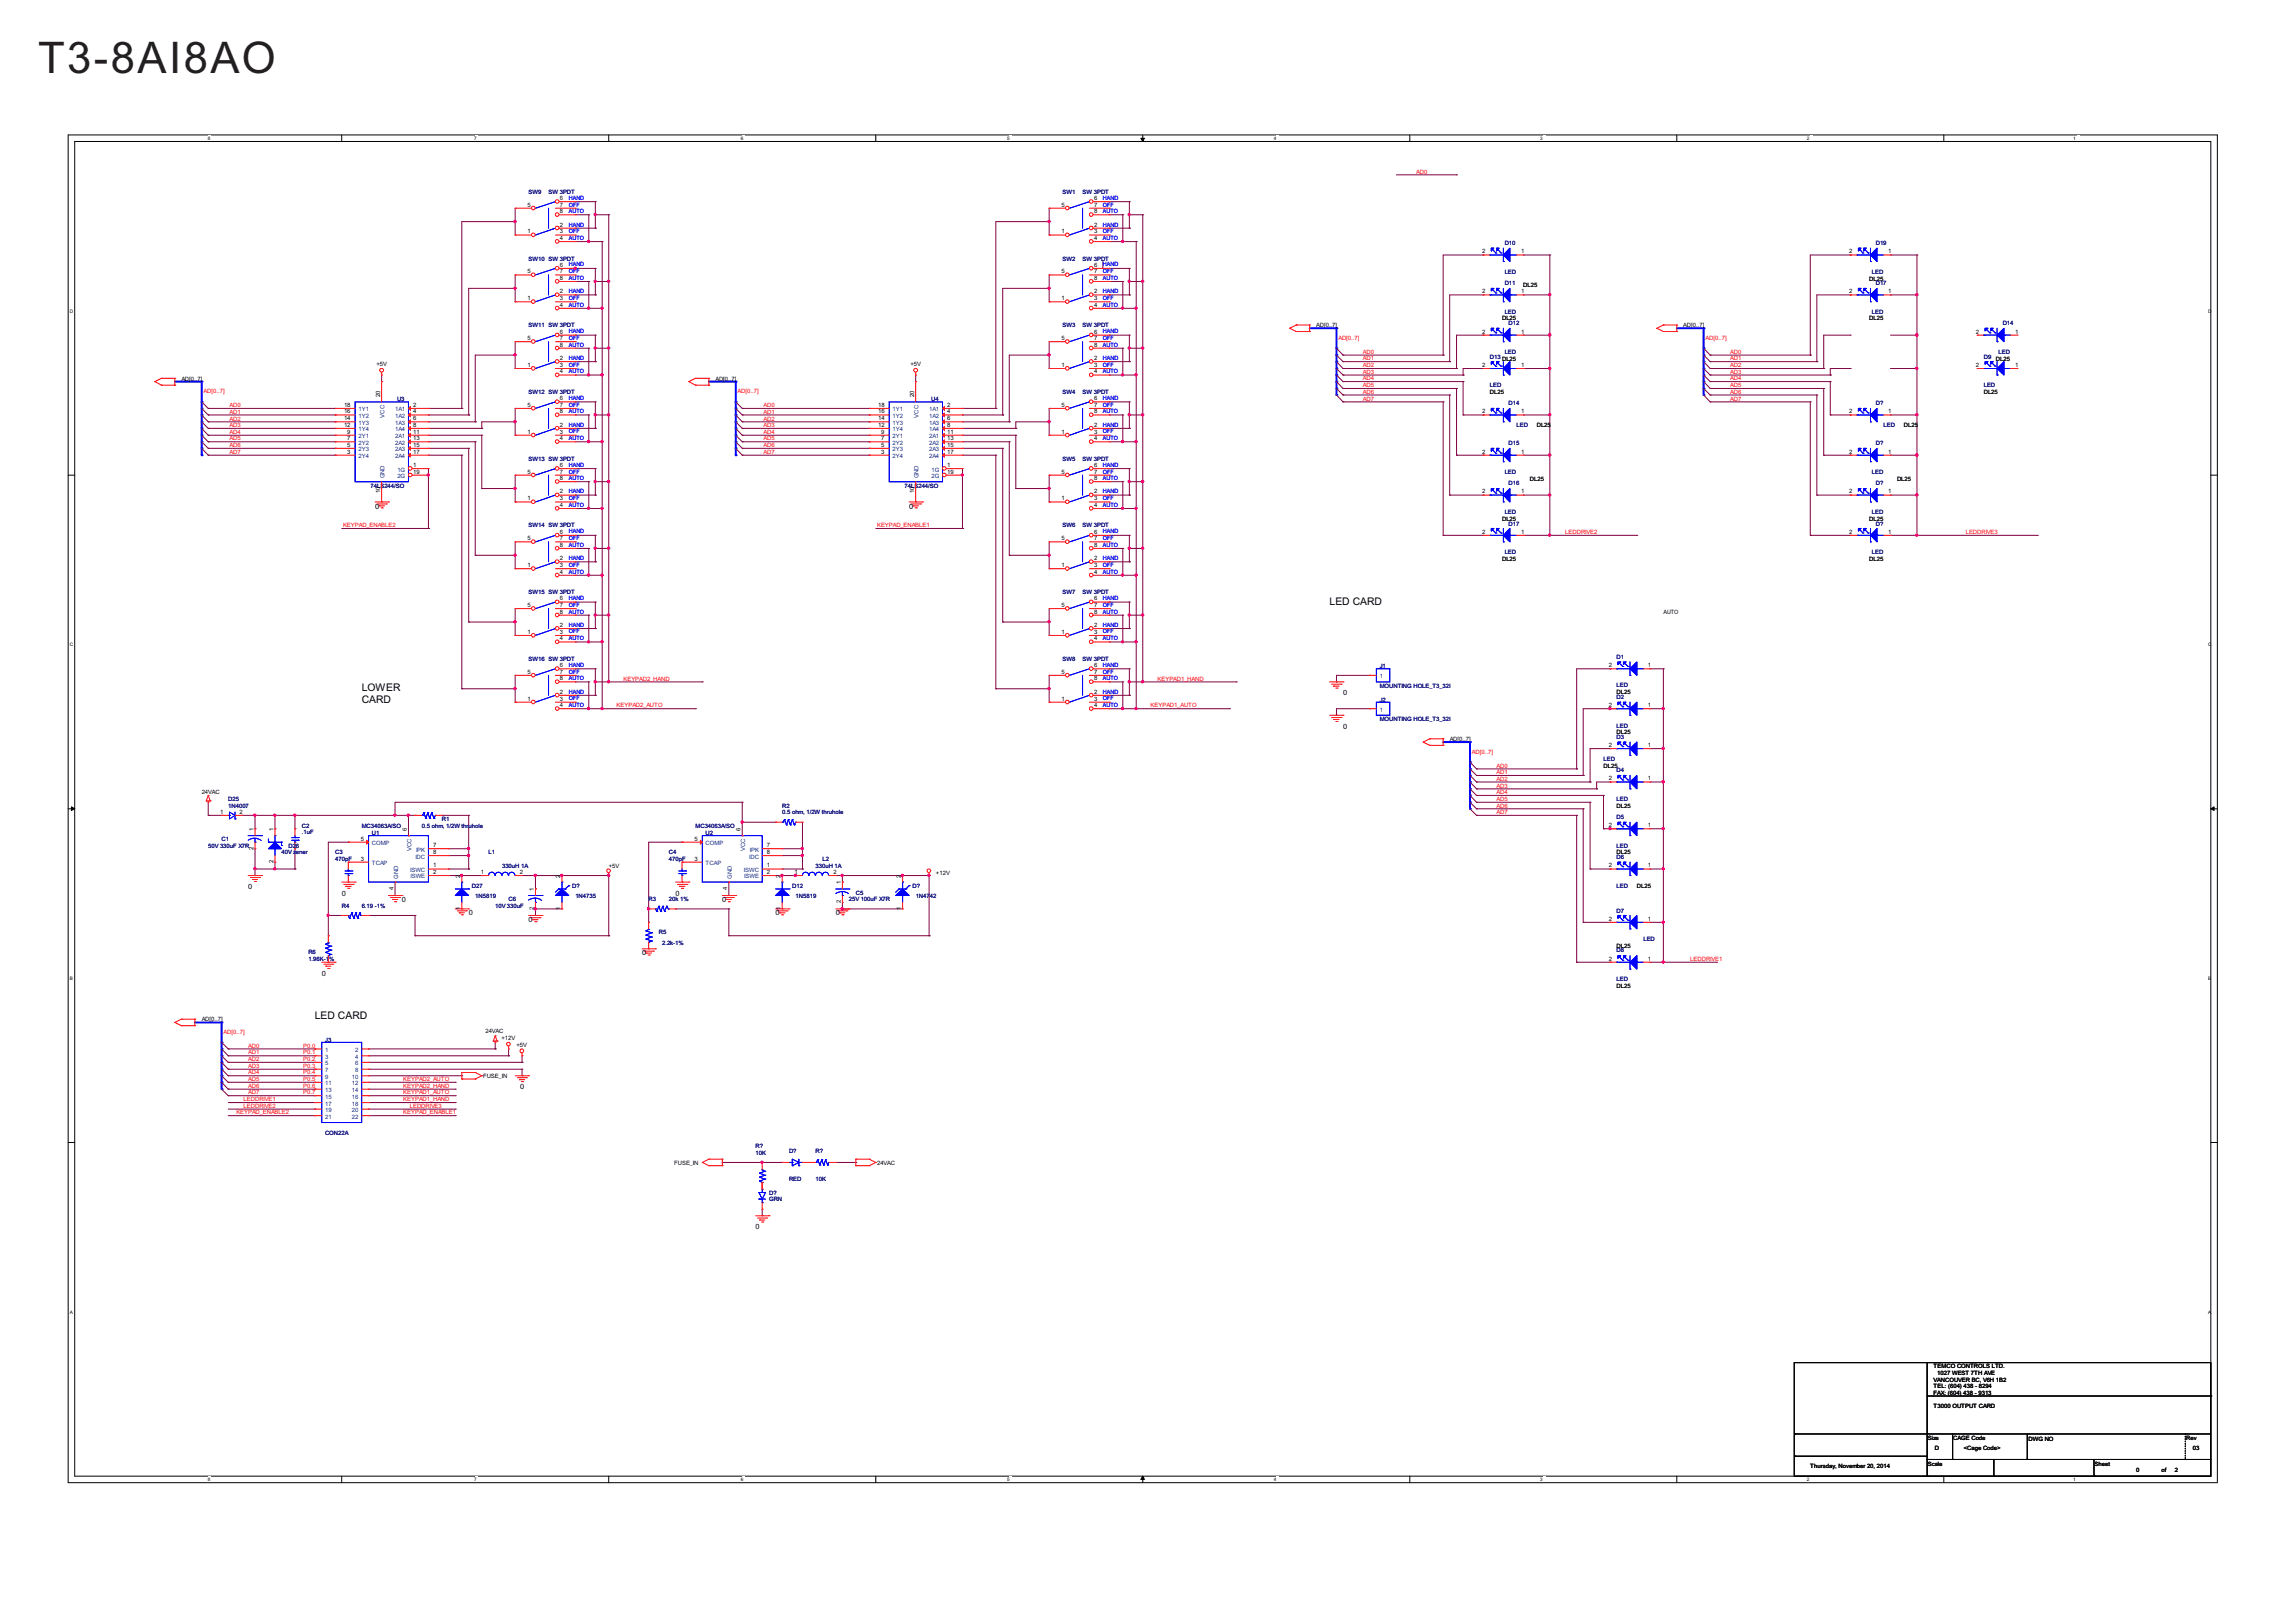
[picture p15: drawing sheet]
<svg xmlns="http://www.w3.org/2000/svg" width="297mm" height="210mm" viewBox="0 0 297 210" stroke-linecap="round" stroke-linejoin="round" font-family="sans-serif">
<defs><g id="words">
<text font-size="5.6" fill="#231f20" x="4.9" y="9.4">T3-8AI8AO</text>
<g font-size="1.4">
<text x="172" y="78.3">LED CARD</text>
<text x="46.8" y="89.5">LOWER</text>
<text x="46.8" y="91">CARD</text>
<text x="40.7" y="131.8">LED CARD</text>
</g>
<g font-size=".9">
<text x="48.5" y="65.8">0</text>
<text x="117.6" y="65.8">0</text>
<text x="173.8" y="90">0</text>
<text x="173.8" y="94.3">0</text>
<text x="32.1" y="115">0</text>
<text x="44.2" y="115.9">0</text>
<text x="52" y="116.7">0</text>
<text x="60.6" y="118.5">0</text>
<text x="68.4" y="119.3">0</text>
<text x="87.4" y="115.9">0</text>
<text x="93.4" y="116.7">0</text>
<text x="100.3" y="118.5">0</text>
<text x="108.1" y="118.5">0</text>
<text x="83.1" y="123.6">0</text>
<text x="41.6" y="126.3">0</text>
<text x="67.3" y="140.9">0</text>
<text x="97.8" y="159.1">0</text>
</g>
<g font-size=".8" fill="#f00">
<text x="183.2" y="22.5">AD0</text>
<text x="173.2" y="44">AD[0..7]</text>
<text x="176.3" y="45.8">AD0</text>
<text x="176.3" y="46.6">AD1</text>
<text x="176.3" y="47.5">AD2</text>
<text x="220.7" y="44">AD[0..7]</text>
<text x="223.8" y="46.6">AD1</text>
<text x="223.8" y="47.5">AD2</text>
<text x="223.8" y="45.8">AD0</text>
<text x="26.3" y="50.9">AD[0..7]</text>
<text x="29.7" y="52.7">AD0</text>
<text x="29.7" y="53.5">AD1</text>
<text x="95.4" y="50.9">AD[0..7]</text>
<text x="98.8" y="53.5">AD1</text>
<text x="98.8" y="52.7">AD0</text>
<text x="176.3" y="50.1">AD5</text>
<text x="176.3" y="50.9">AD6</text>
<text x="176.3" y="49.2">AD4</text>
<text x="176.3" y="48.4">AD3</text>
<text x="176.3" y="51.8">AD7</text>
<text x="223.8" y="50.9">AD6</text>
<text x="223.8" y="49.2">AD4</text>
<text x="223.8" y="50.1">AD5</text>
<text x="223.8" y="48.4">AD3</text>
<text x="223.8" y="51.8">AD7</text>
<text x="29.7" y="55.3">AD3</text>
<text x="29.7" y="56.2">AD4</text>
<text x="29.7" y="57">AD5</text>
<text x="29.7" y="57.8">AD6</text>
<text x="29.7" y="58.7">AD7</text>
<text x="29.7" y="54.4">AD2</text>
<text x="98.8" y="56.2">AD4</text>
<text x="98.8" y="58.7">AD7</text>
<text x="98.8" y="57">AD5</text>
<text x="98.8" y="57.8">AD6</text>
<text x="98.8" y="54.4">AD2</text>
<text x="98.8" y="55.3">AD3</text>
<text x="44.4" y="68.2">KEYPAD_ENABLE2</text>
<text x="113.5" y="68.2">KEYPAD_ENABLE1</text>
<text x="202.5" y="69.1">LEDDRIVE2</text>
<text x="254.3" y="69.1">LEDDRIVE3</text>
<text x="80.7" y="88.1">KEYPAD2_HAND</text>
<text x="149.7" y="88.1">KEYPAD1_HAND</text>
<text x="79.8" y="91.5">KEYPAD2_AUTO</text>
<text x="148.9" y="91.5">KEYPAD1_AUTO</text>
<text x="190.4" y="97.5">AD[0..7]</text>
<text x="193.6" y="101">AD2</text>
<text x="193.6" y="100.2">AD1</text>
<text x="193.6" y="99.3">AD0</text>
<text x="193.6" y="101.9">AD3</text>
<text x="193.6" y="102.8">AD4</text>
<text x="193.6" y="103.7">AD5</text>
<text x="193.6" y="104.5">AD6</text>
<text x="193.6" y="105.3">AD7</text>
<text x="218.7" y="124.4">LEDDRIVE1</text>
<text x="28.9" y="133.8">AD[0..7]</text>
<text x="32.1" y="136.5">AD1</text>
<text x="32.1" y="135.6">AD0</text>
<text x="32.1" y="137.3">AD2</text>
<text x="39.2" y="136.5">P0.1</text>
<text x="39.2" y="135.6">P0.0</text>
<text x="39.2" y="137.3">P0.2</text>
<text x="31.5" y="143.4">LEDDRIVE2</text>
<text x="31.5" y="142.5">LEDDRIVE1</text>
<text x="32.1" y="138.2">AD3</text>
<text x="32.1" y="139.9">AD5</text>
<text x="32.1" y="140.8">AD6</text>
<text x="32.1" y="141.6">AD7</text>
<text x="32.1" y="139">AD4</text>
<text x="39.2" y="138.2">P0.3</text>
<text x="39.2" y="139.9">P0.5</text>
<text x="39.2" y="140.8">P0.6</text>
<text x="39.2" y="141.6">P0.7</text>
<text x="39.2" y="139">P0.4</text>
<text x="52.2" y="140.8">KEYPAD2_HAND</text>
<text x="52.2" y="139.9">KEYPAD2_AUTO</text>
<text x="52.2" y="142.5">KEYPAD1_HAND</text>
<text x="52.2" y="141.6">KEYPAD1_AUTO</text>
<text x="53" y="143.4">LEDDRIVE3</text>
<text x="30.6" y="144.2">KEYPAD_ENABLE2</text>
<text x="52.2" y="144.2">KEYPAD_ENABLE1</text>
</g>
<g font-size=".8">
<text x="68.3" y="26.7">5</text>
<text x="72.4" y="25.9">6</text>
<text x="72.4" y="27.6">8</text>
<text x="72.4" y="29.3">2</text>
<text x="72.4" y="26.7">7</text>
<text x="137.3" y="26.7">5</text>
<text x="141.5" y="25.9">6</text>
<text x="141.5" y="27.6">8</text>
<text x="141.5" y="29.3">2</text>
<text x="141.5" y="26.7">7</text>
<text x="68.3" y="35.4">5</text>
<text x="68.3" y="30.2">1</text>
<text x="72.4" y="34.5">6</text>
<text x="72.4" y="35.4">7</text>
<text x="72.4" y="31.1">4</text>
<text x="72.4" y="30.2">3</text>
<text x="137.3" y="30.2">1</text>
<text x="137.3" y="35.4">5</text>
<text x="141.5" y="31.1">4</text>
<text x="141.5" y="30.2">3</text>
<text x="141.5" y="34.5">6</text>
<text x="141.5" y="35.4">7</text>
<text x="191.7" y="32.8">2</text>
<text x="196.8" y="32.8">1</text>
<text x="239.2" y="32.8">2</text>
<text x="244.3" y="32.8">1</text>
<text x="68.3" y="38.8">1</text>
<text x="72.4" y="36.2">8</text>
<text x="72.4" y="38">2</text>
<text x="72.4" y="39.7">4</text>
<text x="72.4" y="38.8">3</text>
<text x="137.3" y="38.8">1</text>
<text x="141.5" y="36.2">8</text>
<text x="141.5" y="38">2</text>
<text x="141.5" y="39.7">4</text>
<text x="141.5" y="38.8">3</text>
<text x="191.7" y="38">2</text>
<text x="194.3" y="41.5">DL25</text>
<text x="196.8" y="38">1</text>
<text x="197.1" y="37.1">DL25</text>
<text x="239.2" y="38">2</text>
<text x="241.8" y="36.3">DL25</text>
<text x="241.8" y="41.5">DL25</text>
<text x="244.3" y="38">1</text>
<text x="48.7" y="47.3">+5V</text>
<text x="68.3" y="47.5">1</text>
<text x="68.3" y="44">5</text>
<text x="72.4" y="43.2">6</text>
<text x="72.4" y="44.9">8</text>
<text x="72.4" y="46.6">2</text>
<text x="72.4" y="44">7</text>
<text x="72.4" y="47.5">3</text>
<text x="117.8" y="47.3">+5V</text>
<text x="137.3" y="47.5">1</text>
<text x="137.3" y="44">5</text>
<text x="141.5" y="43.2">6</text>
<text x="141.5" y="44.9">8</text>
<text x="141.5" y="46.6">2</text>
<text x="141.5" y="44">7</text>
<text x="141.5" y="47.5">3</text>
<text x="170.3" y="42.4">AD[0..7]</text>
<text x="191.7" y="43.2">2</text>
<text x="191.7" y="47.5">2</text>
<text x="194.3" y="46.7">DL25</text>
<text x="196.8" y="43.2">1</text>
<text x="196.8" y="47.5">1</text>
<text x="217.8" y="42.4">AD[0..7]</text>
<text x="255.6" y="47.5">2</text>
<text x="255.6" y="43.2">2</text>
<text x="258.2" y="46.7">DL25</text>
<text x="260.7" y="47.5">1</text>
<text x="260.7" y="43.2">1</text>
<text x="23.5" y="49.3">AD[0..7]</text>
<text x="44.5" y="52.6">18</text>
<text x="44.5" y="53.5">16</text>
<text x="49.2" y="51.4" transform="rotate(-90 49.2 51.4)">20</text>
<text x="53.4" y="52.6">2</text>
<text x="53.4" y="53.5">4</text>
<text x="68.3" y="52.6">5</text>
<text x="72.4" y="48.3">4</text>
<text x="72.4" y="51.8">6</text>
<text x="72.4" y="53.5">8</text>
<text x="72.4" y="52.6">7</text>
<text x="92.6" y="49.3">AD[0..7]</text>
<text x="113.6" y="52.6">18</text>
<text x="113.6" y="53.5">16</text>
<text x="118.3" y="51.4" transform="rotate(-90 118.3 51.4)">20</text>
<text x="122.5" y="52.6">2</text>
<text x="122.5" y="53.5">4</text>
<text x="137.3" y="52.6">5</text>
<text x="141.5" y="51.8">6</text>
<text x="141.5" y="53.5">8</text>
<text x="141.5" y="52.6">7</text>
<text x="141.5" y="48.3">4</text>
<text x="191.7" y="53.5">2</text>
<text x="192.8" y="51">DL25</text>
<text x="196.8" y="53.5">1</text>
<text x="239.2" y="53.5">2</text>
<text x="244.3" y="53.5">1</text>
<text x="256.6" y="51">DL25</text>
<text x="44.5" y="54.4">14</text>
<text x="44.5" y="55.2">12</text>
<text x="44.9" y="56.1">9</text>
<text x="44.9" y="57">7</text>
<text x="44.9" y="57.8">5</text>
<text x="44.9" y="58.7">3</text>
<text x="53.4" y="54.4">6</text>
<text x="53.4" y="55.2">8</text>
<text x="53.4" y="56.1">11</text>
<text x="53.4" y="57">13</text>
<text x="53.4" y="57.8">15</text>
<text x="53.4" y="58.7">17</text>
<text x="68.3" y="56.1">1</text>
<text x="72.4" y="55.2">2</text>
<text x="72.4" y="57">4</text>
<text x="72.4" y="56.1">3</text>
<text x="113.6" y="54.4">14</text>
<text x="113.6" y="55.2">12</text>
<text x="114" y="56.1">9</text>
<text x="114" y="57">7</text>
<text x="114" y="57.8">5</text>
<text x="114" y="58.7">3</text>
<text x="122.5" y="54.4">6</text>
<text x="122.5" y="55.2">8</text>
<text x="122.5" y="56.1">11</text>
<text x="122.5" y="57">13</text>
<text x="122.5" y="57.8">15</text>
<text x="122.5" y="58.7">17</text>
<text x="137.3" y="56.1">1</text>
<text x="141.5" y="55.2">2</text>
<text x="141.5" y="57">4</text>
<text x="141.5" y="56.1">3</text>
<text x="191.7" y="58.7">2</text>
<text x="196.8" y="58.7">1</text>
<text x="198.8" y="55.3">DL25</text>
<text x="239.2" y="58.7">2</text>
<text x="244.3" y="58.7">1</text>
<text x="246.3" y="55.3">DL25</text>
<text x="49.2" y="63.8" transform="rotate(-90 49.2 63.8)">10</text>
<text x="53.4" y="60.4">1</text>
<text x="53.4" y="61.3">19</text>
<text x="68.3" y="64.7">1</text>
<text x="68.3" y="61.3">5</text>
<text x="72.4" y="60.4">6</text>
<text x="72.4" y="62.1">8</text>
<text x="72.4" y="63.9">2</text>
<text x="72.4" y="65.6">4</text>
<text x="72.4" y="61.3">7</text>
<text x="72.4" y="64.7">3</text>
<text x="118.3" y="63.8" transform="rotate(-90 118.3 63.8)">10</text>
<text x="122.5" y="60.4">1</text>
<text x="122.5" y="61.3">19</text>
<text x="137.3" y="64.7">1</text>
<text x="137.3" y="61.3">5</text>
<text x="141.5" y="60.4">6</text>
<text x="141.5" y="62.1">8</text>
<text x="141.5" y="63.9">2</text>
<text x="141.5" y="65.6">4</text>
<text x="141.5" y="61.3">7</text>
<text x="141.5" y="64.7">3</text>
<text x="191.7" y="63.9">2</text>
<text x="196.8" y="63.9">1</text>
<text x="197.9" y="62.2">DL25</text>
<text x="239.2" y="63.9">2</text>
<text x="244.3" y="63.9">1</text>
<text x="245.4" y="62.2">DL25</text>
<text x="68.3" y="69.9">5</text>
<text x="72.4" y="69.1">6</text>
<text x="72.4" y="70.8">8</text>
<text x="72.4" y="69.9">7</text>
<text x="137.3" y="69.9">5</text>
<text x="141.5" y="69.1">6</text>
<text x="141.5" y="70.8">8</text>
<text x="141.5" y="69.9">7</text>
<text x="191.7" y="69.1">2</text>
<text x="194.3" y="67.4">DL25</text>
<text x="196.8" y="69.1">1</text>
<text x="239.2" y="69.1">2</text>
<text x="241.8" y="67.4">DL25</text>
<text x="244.3" y="69.1">1</text>
<text x="68.3" y="73.4">1</text>
<text x="72.4" y="77.7">6</text>
<text x="72.4" y="72.5">2</text>
<text x="72.4" y="74.2">4</text>
<text x="72.4" y="73.4">3</text>
<text x="137.3" y="73.4">1</text>
<text x="141.5" y="77.7">6</text>
<text x="141.5" y="72.5">2</text>
<text x="141.5" y="74.2">4</text>
<text x="141.5" y="73.4">3</text>
<text x="194.3" y="72.6">DL25</text>
<text x="241.8" y="72.6">DL25</text>
<text x="68.3" y="82">1</text>
<text x="68.3" y="78.5">5</text>
<text x="72.4" y="79.4">8</text>
<text x="72.4" y="81.1">2</text>
<text x="72.4" y="82.9">4</text>
<text x="72.4" y="78.5">7</text>
<text x="72.4" y="82">3</text>
<text x="137.3" y="82">1</text>
<text x="137.3" y="78.5">5</text>
<text x="141.5" y="79.4">8</text>
<text x="141.5" y="81.1">2</text>
<text x="141.5" y="82.9">4</text>
<text x="141.5" y="78.5">7</text>
<text x="141.5" y="82">3</text>
<text x="215.2" y="79.4">AUTO</text>
<text x="68.3" y="87.2">5</text>
<text x="72.4" y="86.3">6</text>
<text x="72.4" y="88">8</text>
<text x="72.4" y="89.8">2</text>
<text x="72.4" y="87.2">7</text>
<text x="137.3" y="87.2">5</text>
<text x="141.5" y="86.3">6</text>
<text x="141.5" y="88">8</text>
<text x="141.5" y="89.8">2</text>
<text x="141.5" y="87.2">7</text>
<text x="208.1" y="86.3">2</text>
<text x="209.1" y="89.9">DL25</text>
<text x="213.2" y="86.3">1</text>
<text x="68.3" y="90.7">1</text>
<text x="72.4" y="91.5">4</text>
<text x="72.4" y="90.7">3</text>
<text x="137.3" y="90.7">1</text>
<text x="141.5" y="91.5">4</text>
<text x="141.5" y="90.7">3</text>
<text x="187.6" y="95.9">AD[0..7]</text>
<text x="208.1" y="91.5">2</text>
<text x="209.1" y="95">DL25</text>
<text x="213.2" y="91.5">1</text>
<text x="207.4" y="99.3">DL25</text>
<text x="208.1" y="96.7">2</text>
<text x="208.1" y="101">2</text>
<text x="213.2" y="96.7">1</text>
<text x="213.2" y="101">1</text>
<text x="26.1" y="102.8">24VAC</text>
<text x="28.5" y="105.3">1</text>
<text x="31" y="105.3">2</text>
<text x="32.8" y="107.5" transform="rotate(-90 32.8 107.5)">1</text>
<text x="35.4" y="107.5" transform="rotate(-90 35.4 107.5)">1</text>
<text x="52.6" y="107.5" transform="rotate(-90 52.6 107.5)">6</text>
<text x="95.8" y="107.5" transform="rotate(-90 95.8 107.5)">6</text>
<text x="208.1" y="107">2</text>
<text x="209.1" y="104.5">DL25</text>
<text x="213.2" y="107">1</text>
<text x="32.8" y="110" transform="rotate(-90 32.8 110)">2</text>
<text x="35.4" y="111.7" transform="rotate(-90 35.4 111.7)">2</text>
<text x="46.7" y="108.8">5</text>
<text x="46.7" y="111.4">3</text>
<text x="56" y="109.6">7</text>
<text x="56" y="110.5">8</text>
<text x="56" y="112.2">1</text>
<text x="56" y="113.1">2</text>
<text x="59.5" y="113.6" transform="rotate(-90 59.5 113.6)">2</text>
<text x="62.2" y="113.1">1</text>
<text x="67.2" y="113.1">2</text>
<text x="72.5" y="113.6" transform="rotate(-90 72.5 113.6)">2</text>
<text x="78.8" y="112.3">+5V</text>
<text x="89.8" y="108.8">5</text>
<text x="89.8" y="111.4">3</text>
<text x="99.2" y="109.6">7</text>
<text x="99.2" y="110.5">8</text>
<text x="99.2" y="112.2">1</text>
<text x="99.2" y="113.1">2</text>
<text x="101" y="113.6" transform="rotate(-90 101 113.6)">2</text>
<text x="102.8" y="113.1">1</text>
<text x="107.8" y="113.1">2</text>
<text x="116.6" y="113.6" transform="rotate(-90 116.6 113.6)">2</text>
<text x="121.1" y="113.2">+12V</text>
<text x="208.1" y="112.2">2</text>
<text x="209.1" y="110.6">DL25</text>
<text x="213.2" y="112.2">1</text>
<text x="50.9" y="115.2" transform="rotate(-90 50.9 115.2)">4</text>
<text x="59.5" y="117.8" transform="rotate(-90 59.5 117.8)">1</text>
<text x="69.1" y="117.8" transform="rotate(-90 69.1 117.8)">2</text>
<text x="69.1" y="115.3" transform="rotate(-90 69.1 115.3)">1</text>
<text x="72.5" y="117.8" transform="rotate(-90 72.5 117.8)">1</text>
<text x="94.1" y="115.2" transform="rotate(-90 94.1 115.2)">4</text>
<text x="101" y="117.8" transform="rotate(-90 101 117.8)">1</text>
<text x="108.8" y="116.9" transform="rotate(-90 108.8 116.9)">2</text>
<text x="108.8" y="114.4" transform="rotate(-90 108.8 114.4)">1</text>
<text x="116.6" y="117.8" transform="rotate(-90 116.6 117.8)">1</text>
<text x="208.1" y="119.1">2</text>
<text x="211.8" y="114.9">DL25</text>
<text x="213.2" y="119.1">1</text>
<text x="208.1" y="124.3">2</text>
<text x="209.1" y="122.7">DL25</text>
<text x="213.2" y="124.3">1</text>
<text x="209.1" y="127.8">DL25</text>
<text x="26.1" y="132.1">AD[0..7]</text>
<text x="62.8" y="133.7">24VAC</text>
<text x="64.9" y="134.6">+12V</text>
<text x="66.8" y="135.4">+5V</text>
<text x="62.5" y="139.5">FUSE_IN</text>
<text x="87.2" y="150.7">FUSE_IN</text>
<text x="113.5" y="150.7">24VAC</text>
<text x="250.2" y="177.1">TEMCO CONTROLS LTD.</text>
<text x="250.2" y="178.8">VANCOUVER BC, V6H 1B2</text>
<text x="250.2" y="179.6">TEL: (604) 438 - 8294</text>
<text x="250.6" y="177.9">1027 WEST 7TH AVE</text>
<text x="250.2" y="180.5">FAX: (604) 438 - 9313</text>
<text x="250.2" y="182.3">T3000 OUTPUT CARD</text>
<text x="234.2" y="190">Thursday, November 20, 2014</text>
<text x="249.4" y="186.4">Size</text>
<text x="249.4" y="189.7">Scale</text>
<text x="250.3" y="187.6">D</text>
<text x="252.7" y="186.4">CAGE Code</text>
<text x="254.1" y="187.6">&lt;Cage Code&gt;</text>
<text x="262.4" y="186.5">DWG NO</text>
<text x="271" y="189.7">Sheet</text>
<text x="276.4" y="190.5">0</text>
<text x="279.6" y="190.5">of</text>
<text x="281.4" y="190.5">2</text>
<text x="282.8" y="186.4">Rev</text>
<text x="283.7" y="187.6">03</text>
</g>
<g font-size=".8" fill="#000080">
<text x="68.4" y="25.1">SW9</text>
<text x="71" y="25.1">SW 3PDT</text>
<text x="137.5" y="25.1">SW1</text>
<text x="140.1" y="25.1">SW 3PDT</text>
<text x="68.4" y="33.7">SW10 SW 3PDT</text>
<text x="137.5" y="33.7">SW2</text>
<text x="140.1" y="33.7">SW 3PDT</text>
<text x="194.7" y="31.7">D10</text>
<text x="194.7" y="35.5">LED</text>
<text x="242.2" y="35.5">LED</text>
<text x="242.7" y="31.7">D19</text>
<text x="194.7" y="36.9">D11</text>
<text x="194.7" y="40.6">LED</text>
<text x="242.2" y="40.6">LED</text>
<text x="242.7" y="36.9">D17</text>
<text x="68.4" y="42.4">SW11 SW 3PDT</text>
<text x="137.5" y="42.4">SW3</text>
<text x="140.1" y="42.4">SW 3PDT</text>
<text x="192.8" y="46.4">D13</text>
<text x="194.7" y="45.8">LED</text>
<text x="195.2" y="42.1">D12</text>
<text x="256.6" y="46.4">D9</text>
<text x="258.5" y="45.8">LED</text>
<text x="259.1" y="42.1">D14</text>
<text x="51.4" y="51.9">U3</text>
<text x="68.4" y="51">SW12 SW 3PDT</text>
<text x="120.5" y="51.9">U4</text>
<text x="137.5" y="51">SW4</text>
<text x="140.1" y="51">SW 3PDT</text>
<text x="192.8" y="50.1">LED</text>
<text x="195.2" y="52.4">D14</text>
<text x="242.7" y="52.4">D?</text>
<text x="256.6" y="50.1">LED</text>
<text x="68.4" y="59.6">SW13 SW 3PDT</text>
<text x="137.5" y="59.6">SW5</text>
<text x="140.1" y="59.6">SW 3PDT</text>
<text x="195.2" y="57.6">D15</text>
<text x="196.2" y="55.3">LED</text>
<text x="242.7" y="57.6">D?</text>
<text x="243.7" y="55.3">LED</text>
<text x="47.9" y="63.1">74LS244/SO</text>
<text x="117" y="63.1">74LS244/SO</text>
<text x="194.7" y="61.4">LED</text>
<text x="195.2" y="62.8">D16</text>
<text x="242.2" y="61.4">LED</text>
<text x="242.7" y="62.8">D?</text>
<text x="68.4" y="68.3">SW14 SW 3PDT</text>
<text x="137.5" y="68.3">SW6</text>
<text x="140.1" y="68.3">SW 3PDT</text>
<text x="194.7" y="66.5">LED</text>
<text x="194.7" y="71.7">LED</text>
<text x="195.2" y="68">D17</text>
<text x="242.2" y="71.7">LED</text>
<text x="242.2" y="66.5">LED</text>
<text x="242.7" y="68">D?</text>
<text x="68.4" y="76.9">SW15 SW 3PDT</text>
<text x="137.5" y="76.9">SW7</text>
<text x="140.1" y="76.9">SW 3PDT</text>
<text x="68.4" y="85.5">SW16 SW 3PDT</text>
<text x="137.5" y="85.5">SW8</text>
<text x="140.1" y="85.5">SW 3PDT</text>
<text x="178.5" y="86.5">J1</text>
<text x="178.5" y="89">MOUNTING HOLE_T3_32I</text>
<text x="209.1" y="85.3">D1</text>
<text x="209.1" y="89">LED</text>
<text x="178.5" y="90.8">J2</text>
<text x="178.5" y="93.4">MOUNTING HOLE_T3_32I</text>
<text x="209.1" y="95.6">D3</text>
<text x="209.1" y="90.4">D2</text>
<text x="209.1" y="94.2">LED</text>
<text x="207.4" y="98.5">LED</text>
<text x="209.1" y="99.9">D4</text>
<text x="29.5" y="103.7">D25</text>
<text x="29.5" y="104.5">1N4007</text>
<text x="39" y="107.1">C2</text>
<text x="39" y="108">.1uF</text>
<text x="46.8" y="107.1">MC34063A/SO</text>
<text x="54.6" y="107.1">0.5 ohm, 1/2W thruhole</text>
<text x="57.2" y="106.2">R1</text>
<text x="90" y="107.1">MC34063A/SO</text>
<text x="101.2" y="104.5">R2</text>
<text x="101.2" y="105.4">0.5 ohm, 1/2W thruhole</text>
<text x="209.1" y="106">D5</text>
<text x="209.1" y="103.7">LED</text>
<text x="26.9" y="109.7">50V 330uF X7R</text>
<text x="28.7" y="108.9">C1</text>
<text x="36.4" y="110.6">40V z</text>
<text x="37.3" y="109.7">D26</text>
<text x="38.3" y="110.6">ener</text>
<text x="43.4" y="110.6">C3</text>
<text x="43.4" y="111.4">470pF</text>
<text x="48.1" y="108.1">U1</text>
<text x="63.2" y="110.6">L1</text>
<text x="65" y="112.3">330uH 1A</text>
<text x="86.5" y="110.6">C4</text>
<text x="86.5" y="111.4">470pF</text>
<text x="91.3" y="108.1">U2</text>
<text x="105.5" y="112.3">330uH 1A</text>
<text x="106.4" y="111.4">L2</text>
<text x="209.1" y="111.2">D6</text>
<text x="209.1" y="109.7">LED</text>
<text x="44.2" y="117.5">R4</text>
<text x="46.8" y="117.5">6.19 -1%</text>
<text x="61.1" y="114.9">D27</text>
<text x="61.5" y="116.3">1N5819</text>
<text x="64.1" y="117.5">10V 330uF</text>
<text x="65.8" y="116.6">C6</text>
<text x="74" y="114.9">D?</text>
<text x="74.4" y="116.3">1N4735</text>
<text x="83.9" y="116.6">R3</text>
<text x="86.5" y="116.6">20k 1%</text>
<text x="102.5" y="114.9">D12</text>
<text x="102.9" y="116.3">1N5819</text>
<text x="109.8" y="116.6">25V 100uF X7R</text>
<text x="110.7" y="115.8">C5</text>
<text x="118" y="114.9">D?</text>
<text x="118.5" y="116.3">1N4742</text>
<text x="209.1" y="118.1">D7</text>
<text x="209.1" y="114.9">LED</text>
<text x="39.9" y="123.5">R6</text>
<text x="39.9" y="124.4">1.96K-1%</text>
<text x="85.2" y="120.9">R5</text>
<text x="85.7" y="122.3">2.2k-1%</text>
<text x="209.1" y="123.3">D8</text>
<text x="212.6" y="121.8">LED</text>
<text x="209.1" y="127">LED</text>
<text x="42.1" y="134.9">J3</text>
<text x="42.1" y="146.9">CON22A</text>
<text x="97.8" y="148.6">R?</text>
<text x="97.8" y="149.4">10K</text>
<text x="102.1" y="149.2">D?</text>
<text x="105.5" y="149.2">R?</text>
<text x="99.5" y="154.6">D?</text>
<text x="99.5" y="155.5">GRN</text>
<text x="102.1" y="152.9">RED</text>
<text x="105.5" y="152.9">10K</text>
</g>
<g font-size=".8" fill="#00f">
<text x="73.6" y="25.8">HAND</text>
<text x="73.6" y="26.7">OFF</text>
<text x="73.6" y="27.6">AUTO</text>
<text x="73.6" y="29.3">HAND</text>
<text x="142.7" y="25.8">HAND</text>
<text x="142.7" y="26.7">OFF</text>
<text x="142.7" y="27.6">AUTO</text>
<text x="142.7" y="29.3">HAND</text>
<text x="73.6" y="34.5">HAND</text>
<text x="73.6" y="35.4">OFF</text>
<text x="73.6" y="31.1">AUTO</text>
<text x="73.6" y="30.2">OFF</text>
<text x="142.7" y="31.1">AUTO</text>
<text x="142.7" y="30.2">OFF</text>
<text x="142.7" y="34.5">HAND</text>
<text x="142.7" y="35.4">OFF</text>
<text x="73.6" y="36.2">AUTO</text>
<text x="73.6" y="39.7">AUTO</text>
<text x="73.6" y="38.8">OFF</text>
<text x="73.6" y="38">HAND</text>
<text x="142.7" y="36.2">AUTO</text>
<text x="142.7" y="39.7">AUTO</text>
<text x="142.7" y="38.8">OFF</text>
<text x="142.7" y="38">HAND</text>
<text x="73.6" y="43.1">HAND</text>
<text x="73.6" y="44">OFF</text>
<text x="73.6" y="44.9">AUTO</text>
<text x="73.6" y="47.4">OFF</text>
<text x="73.6" y="46.6">HAND</text>
<text x="142.7" y="43.1">HAND</text>
<text x="142.7" y="44">OFF</text>
<text x="142.7" y="44.9">AUTO</text>
<text x="142.7" y="47.4">OFF</text>
<text x="142.7" y="46.6">HAND</text>
<text x="73.6" y="48.3">AUTO</text>
<text x="73.6" y="51.8">HAND</text>
<text x="73.6" y="52.6">OFF</text>
<text x="73.6" y="53.5">AUTO</text>
<text x="142.7" y="51.8">HAND</text>
<text x="142.7" y="52.6">OFF</text>
<text x="142.7" y="53.5">AUTO</text>
<text x="142.7" y="48.3">AUTO</text>
<text x="73.6" y="57">AUTO</text>
<text x="73.6" y="56.1">OFF</text>
<text x="73.6" y="55.2">HAND</text>
<text x="142.7" y="57">AUTO</text>
<text x="142.7" y="56.1">OFF</text>
<text x="142.7" y="55.2">HAND</text>
<text x="73.6" y="60.4">HAND</text>
<text x="73.6" y="61.3">OFF</text>
<text x="73.6" y="62.1">AUTO</text>
<text x="73.6" y="65.6">AUTO</text>
<text x="73.6" y="64.7">OFF</text>
<text x="73.6" y="63.9">HAND</text>
<text x="142.7" y="60.4">HAND</text>
<text x="142.7" y="61.3">OFF</text>
<text x="142.7" y="62.1">AUTO</text>
<text x="142.7" y="65.6">AUTO</text>
<text x="142.7" y="64.7">OFF</text>
<text x="142.7" y="63.9">HAND</text>
<text x="73.6" y="69">HAND</text>
<text x="73.6" y="69.9">OFF</text>
<text x="73.6" y="70.8">AUTO</text>
<text x="142.7" y="69">HAND</text>
<text x="142.7" y="69.9">OFF</text>
<text x="142.7" y="70.8">AUTO</text>
<text x="73.6" y="77.7">HAND</text>
<text x="73.6" y="74.2">AUTO</text>
<text x="73.6" y="73.3">OFF</text>
<text x="73.6" y="72.5">HAND</text>
<text x="142.7" y="77.7">HAND</text>
<text x="142.7" y="74.2">AUTO</text>
<text x="142.7" y="73.3">OFF</text>
<text x="142.7" y="72.5">HAND</text>
<text x="73.6" y="78.5">OFF</text>
<text x="73.6" y="79.4">AUTO</text>
<text x="73.6" y="82.9">AUTO</text>
<text x="73.6" y="82">OFF</text>
<text x="73.6" y="81.1">HAND</text>
<text x="142.7" y="78.5">OFF</text>
<text x="142.7" y="79.4">AUTO</text>
<text x="142.7" y="82.9">AUTO</text>
<text x="142.7" y="82">OFF</text>
<text x="142.7" y="81.1">HAND</text>
<text x="73.6" y="86.3">HAND</text>
<text x="73.6" y="87.2">OFF</text>
<text x="73.6" y="88">AUTO</text>
<text x="73.6" y="89.8">HAND</text>
<text x="142.7" y="86.3">HAND</text>
<text x="142.7" y="87.2">OFF</text>
<text x="142.7" y="88">AUTO</text>
<text x="142.7" y="89.8">HAND</text>
<text x="73.6" y="91.5">AUTO</text>
<text x="73.6" y="90.6">OFF</text>
<text x="142.7" y="91.5">AUTO</text>
<text x="142.7" y="90.6">OFF</text>
</g>
<g font-size=".8" fill="#004080">
<text x="46.4" y="53.2">1Y1</text>
<text x="51.1" y="53.2">1A1</text>
<text x="115.5" y="53.2">1Y1</text>
<text x="120.2" y="53.2">1A1</text>
<text x="46.4" y="54.1">1Y2</text>
<text x="46.4" y="55">1Y3</text>
<text x="46.4" y="55.8">1Y4</text>
<text x="46.4" y="56.7">2Y1</text>
<text x="46.4" y="57.6">2Y2</text>
<text x="46.4" y="58.4">2Y3</text>
<text x="46.4" y="59.3">2Y4</text>
<text x="49.8" y="54" transform="rotate(-90 49.8 54)">VCC</text>
<text x="51.1" y="54.1">1A2</text>
<text x="51.1" y="55">1A3</text>
<text x="51.1" y="55.8">1A4</text>
<text x="51.1" y="56.7">2A1</text>
<text x="51.1" y="57.6">2A2</text>
<text x="51.1" y="58.4">2A3</text>
<text x="51.1" y="59.3">2A4</text>
<text x="115.5" y="54.1">1Y2</text>
<text x="115.5" y="55">1Y3</text>
<text x="115.5" y="55.8">1Y4</text>
<text x="115.5" y="56.7">2Y1</text>
<text x="115.5" y="57.6">2Y2</text>
<text x="115.5" y="58.4">2Y3</text>
<text x="115.5" y="59.3">2Y4</text>
<text x="118.8" y="54" transform="rotate(-90 118.8 54)">VCC</text>
<text x="120.2" y="54.1">1A2</text>
<text x="120.2" y="55">1A3</text>
<text x="120.2" y="55.8">1A4</text>
<text x="120.2" y="56.7">2A1</text>
<text x="120.2" y="57.6">2A2</text>
<text x="120.2" y="58.4">2A3</text>
<text x="120.2" y="59.3">2A4</text>
<text x="49.8" y="61.9" transform="rotate(-90 49.8 61.9)">GND</text>
<text x="51.4" y="61">1G</text>
<text x="51.4" y="61.9">2G</text>
<text x="118.8" y="61.9" transform="rotate(-90 118.8 61.9)">GND</text>
<text x="120.5" y="61">1G</text>
<text x="120.5" y="61.9">2G</text>
<text x="178.5" y="87.8">1</text>
<text x="178.5" y="92.1">1</text>
<text x="48.1" y="109.4">COMP</text>
<text x="48.1" y="112">TCAP</text>
<text x="51.5" y="113.7" transform="rotate(-90 51.5 113.7)">GND</text>
<text x="53.1" y="112.8">ISWC</text>
<text x="53.1" y="113.7">ISWE</text>
<text x="53.2" y="110.2" transform="rotate(-90 53.2 110.2)">VCC</text>
<text x="53.7" y="111.1">IDC</text>
<text x="53.8" y="110.2">IPK</text>
<text x="91.3" y="109.4">COMP</text>
<text x="91.3" y="112">TCAP</text>
<text x="94.7" y="113.7" transform="rotate(-90 94.7 113.7)">GND</text>
<text x="96.2" y="112.8">ISWC</text>
<text x="96.3" y="113.7">ISWE</text>
<text x="96.4" y="110.2" transform="rotate(-90 96.4 110.2)">VCC</text>
<text x="96.9" y="111.1">IDC</text>
<text x="97" y="110.2">IPK</text>
<text x="42.1" y="136.1">1</text>
<text x="42.1" y="137">3</text>
<text x="42.1" y="137.9">5</text>
<text x="45.9" y="136.1">2</text>
<text x="45.9" y="137">4</text>
<text x="45.9" y="137.9">6</text>
<text x="42.1" y="138.7">7</text>
<text x="42.1" y="139.6">9</text>
<text x="42.1" y="140.4">11</text>
<text x="42.1" y="141.3">13</text>
<text x="42.1" y="142.2">15</text>
<text x="42.1" y="143.1">17</text>
<text x="42.1" y="143.9">19</text>
<text x="45.5" y="139.6">10</text>
<text x="45.5" y="140.4">12</text>
<text x="45.5" y="141.3">14</text>
<text x="45.5" y="142.2">16</text>
<text x="45.5" y="143.1">18</text>
<text x="45.5" y="143.9">20</text>
<text x="45.9" y="138.7">8</text>
<text x="42.1" y="144.8">21</text>
<text x="45.5" y="144.8">22</text>
</g>
<g font-size=".6">
<text x="26.9" y="18.1">8</text>
<text x="61.4" y="18.1">7</text>
<text x="95.8" y="18.1">6</text>
<text x="130.3" y="18.1">5</text>
<text x="164.8" y="18.1">4</text>
<text x="199.3" y="18.1">3</text>
<text x="233.7" y="18.1">2</text>
<text x="268.2" y="18.1">1</text>
<text x="9" y="40.4">D</text>
<text x="285.7" y="40.4">D</text>
<text x="9" y="83.6">C</text>
<text x="285.7" y="83.6">C</text>
<text x="9" y="126.8">B</text>
<text x="285.7" y="126.8">B</text>
<text x="9" y="170">A</text>
<text x="285.7" y="170">A</text>
<text x="26.9" y="191.7">8</text>
<text x="61.4" y="191.7">7</text>
<text x="95.8" y="191.7">6</text>
<text x="130.3" y="191.7">5</text>
<text x="164.8" y="191.7">4</text>
<text x="199.3" y="191.7">3</text>
<text x="233.7" y="191.7">2</text>
<text x="268.2" y="191.7">1</text>
</g>
</g></defs>
<path d="M8.8 17.5h278.1v174.4h-278.1zM9.7 18.3h276.3v172.7h-276.3z" fill="none" stroke="#000" stroke-width=".13"/>
<g fill="#fff">
<path d="M26.9 17.5h.3v.7h-.3z"/>
<path d="M26.9 191.1h.3v.7h-.3z"/>
</g>
<path d="M44.2 17.5v.8M44.2 191v.9" fill="none" stroke="#000" stroke-width=".13"/>
<g fill="#fff">
<path d="M61.5 17.5h.3v.7h-.3z"/>
<path d="M61.5 191.1h.3v.7h-.3z"/>
</g>
<path d="M78.8 17.5v.8M78.8 191v.9" fill="none" stroke="#000" stroke-width=".13"/>
<g fill="#fff">
<path d="M96 17.5h.3v.7h-.3z"/>
<path d="M96 191.1h.3v.7h-.3z"/>
</g>
<path d="M113.3 17.5v.8M113.3 191v.9" fill="none" stroke="#000" stroke-width=".13"/>
<g fill="#fff">
<path d="M130.6 17.5h.3v.7h-.3z"/>
<path d="M130.6 191.1h.3v.7h-.3z"/>
</g>
<path d="M147.6 17.9h.5l-.3 .4zM147.8 17.5v.8M147.8 191l.3 .5h-.5zM147.8 191v.9" fill="none" stroke="#000" stroke-width=".13"/>
<path d="M147.6 17.9h.5l-.3 .4zM147.8 191l.3 .5h-.5z" fill="#000"/>
<g fill="#fff">
<path d="M165.1 17.5h.3v.7h-.3z"/>
<path d="M165.1 191.1h.3v.7h-.3z"/>
</g>
<path d="M182.4 17.5v.8M182.4 191v.9" fill="none" stroke="#000" stroke-width=".13"/>
<g fill="#fff">
<path d="M199.7 17.5h.3v.7h-.3z"/>
<path d="M199.7 191.1h.3v.7h-.3z"/>
</g>
<path d="M216.9 17.5v.8M216.9 191v.9" fill="none" stroke="#000" stroke-width=".13"/>
<g fill="#fff">
<path d="M234.2 17.5h.3v.7h-.3z"/>
<path d="M234.2 191.1h.3v.7h-.3z"/>
</g>
<path d="M251.5 17.5v.8M251.5 191v.9" fill="none" stroke="#000" stroke-width=".13"/>
<g fill="#fff">
<path d="M268.7 17.5h.3v.7h-.3z"/>
<path d="M268.7 191.1h.3v.7h-.3z"/>
<path d="M9 39.9h.4v.7h-.4z"/>
<path d="M286.2 39.9h.4v.7h-.4z"/>
<path d="M9 83.1h.4v.7h-.4z"/>
<path d="M286.2 83.1h.4v.7h-.4z"/>
</g>
<path d="M8.8 61.5h.9M286 61.5h.9" fill="none" stroke="#000" stroke-width=".13"/>
<g fill="#fff">
<path d="M9 126.3h.4v.6h-.4z"/>
<path d="M286.2 126.3h.4v.6h-.4z"/>
</g>
<path d="M8.8 104.7h.9M9.2 104.4l.5 .3-.5 .2zM286 104.7l.4-.3v.5zM286 104.7h.9" fill="none" stroke="#000" stroke-width=".13"/>
<path d="M9.2 104.4l.5 .3-.5 .2zM286 104.7l.4-.3v.5z" fill="#000"/>
<g fill="#fff">
<path d="M9 169.4h.4v.7h-.4z"/>
<path d="M286.2 169.4h.4v.7h-.4z"/>
</g>
<path d="M8.8 147.8h.9M286 147.8h.9" fill="none" stroke="#000" stroke-width=".13"/>
<path d="M197.1 53.7h3.4M200.5 53.7h.1M172.9 87.4h4.3M172.9 91.7h4.3M177.2 87.4h.1M177.2 91.7h.1M213.5 119.4h1.7M215.2 119.4h.1M215.2 107.3h.1M215.2 101.2v6.1" fill="none" stroke="#800040" stroke-width=".13"/>
<path d="M215.1 101.1h.2v.2h-.2z" fill-rule="evenodd" fill="#f0f"/>
<path d="M215.1 101.1h.2v.2h-.2z" fill="none" stroke="#f0f" stroke-width=".13"/>
<path d="M215.1 107.1h.2v.2h-.2z" fill-rule="evenodd" fill="#f0f"/>
<path d="M215.1 107.1h.2v.2h-.2z" fill="none" stroke="#f0f" stroke-width=".13"/>
<path d="M197.1 58.9h3.4M197.1 47.7h3.4M200.5 58.9h.1M200.5 47.7h.1M205.7 112.5h.1M205.7 103.8v8.7M207.4 107.3h.9M208.3 107.3h.1" fill="none" stroke="#800040" stroke-width=".13"/>
<path d="M208.2 107.1h.2v.2h-.2z" fill-rule="evenodd" fill="#f0f"/>
<path d="M208.2 107.1h.2v.2h-.2z" fill="none" stroke="#f0f" stroke-width=".13"/>
<g fill="none" stroke="#800040" stroke-width=".13">
<path d="M200.5 38.2v5.2M188.4 47.7h.1M188.4 43.4v4.3M188.4 58.9h3.5M189.3 53.7h.1M189.3 49.4v4.3M191.9 58.9h.1M200.5 43.4h.1M235.9 47.7h.1M235.9 43.4v4.3M236.8 53.7h.1M236.8 49.4v4.3"/>
<path d="M236.8 47.7h2.6M239.4 47.7h.1M244.6 58.9h3.4M244.6 43.4h3.4M244.6 53.7h3.4M248 43.4h.1M248 53.7h.1M248 58.9h.1M234.2 69.3h5.2M239.4 69.3h.1M248 69.3h.1M248 64.1v5.2"/>
<path d="M204 124.5h4.3M208.3 124.5h.1"/>
</g>
<path d="M200.4 43.2h.2v.2h-.2z" fill-rule="evenodd" fill="#f0f"/>
<path d="M200.4 43.2h.2v.2h-.2z" fill="none" stroke="#f0f" stroke-width=".13"/>
<path d="M35.6 105.5h2.6M38.2 105.5h.1M42.5 109h2.6M45.1 109h.1M60.6 110.7h.1M60.6 109.8v.9M69.3 118.5h.1M69.3 117.6v.9M103.8 110.7h.1M103.8 109.8v.9" fill="none" stroke="#800040" stroke-width=".13"/>
<path d="M60.5 110.6h.2v.2h-.2z" fill-rule="evenodd" fill="#f0f"/>
<path d="M60.5 110.6h.2v.2h-.2z" fill="none" stroke="#f0f" stroke-width=".13"/>
<path d="M58 110.7h2.6M60.6 110.7h.1M83.9 119.4h.1M83.9 117.6v1.8M96 106.4h4.3M100.3 106.4h.1" fill="none" stroke="#800040" stroke-width=".13"/>
<path d="M95.9 106.3h.2v.2h-.2z" fill-rule="evenodd" fill="#f0f"/>
<path d="M95.9 106.3h.2v.2h-.2z" fill="none" stroke="#f0f" stroke-width=".13"/>
<path d="M33 105.5h2.6M35.6 105.5h.1M101.2 109.8h2.6M103.8 109.8h.1" fill="none" stroke="#800040" stroke-width=".13"/>
<path d="M35.4 105.4h.2v.2h-.2z" fill-rule="evenodd" fill="#f0f"/>
<path d="M35.4 105.4h.2v.2h-.2z" fill="none" stroke="#f0f" stroke-width=".13"/>
<g fill="none" stroke="#800040" stroke-width=".13">
<path d="M33 113.3h.1M33 112.5v.8M35.6 107.3h.1M35.6 105.5v1.8M42.5 118.5h.1M42.5 109v9.5M51.1 115.9h.1M51.1 114.2v1.7M52.8 108.1h.1M52.8 105.5v2.6M57.2 105.5h3.4M60.6 105.5h.1"/>
<path d="M94.3 115.9h.1M94.3 114.2v1.7M96 106.4h.1M96 103.8v2.6M101.2 112.5h2.6M103.8 112.5h.1"/>
</g>
<path d="M42.3 118.3h.2v.2h-.2z" fill-rule="evenodd" fill="#f0f"/>
<path d="M42.3 118.3h.2v.2h-.2z" fill="none" stroke="#f0f" stroke-width=".13"/>
<path d="M42.5 118.5h1.7M44.2 118.5h.1M101.2 110.7h2.6M103.8 110.7h.1" fill="none" stroke="#800040" stroke-width=".13"/>
<path d="M103.7 110.6h.2v.2h-.2z" fill-rule="evenodd" fill="#f0f"/>
<path d="M103.7 110.6h.2v.2h-.2z" fill="none" stroke="#f0f" stroke-width=".13"/>
<path d="M31.3 105.5h1.7M33 105.5h.1" fill="none" stroke="#800040" stroke-width=".13"/>
<path d="M32.9 105.4h.2v.2h-.2z" fill-rule="evenodd" fill="#f0f"/>
<path d="M32.9 105.4h.2v.2h-.2z" fill="none" stroke="#f0f" stroke-width=".13"/>
<path d="M38.2 105.5h12.9M51.1 105.5h.1" fill="none" stroke="#800040" stroke-width=".13"/>
<path d="M38 105.4h.2v.2h-.2z" fill-rule="evenodd" fill="#f0f"/>
<path d="M38 105.4h.2v.2h-.2z" fill="none" stroke="#f0f" stroke-width=".13"/>
<path d="M51 105.4h.2v.2h-.2z" fill-rule="evenodd" fill="#f0f"/>
<path d="M51 105.4h.2v.2h-.2z" fill="none" stroke="#f0f" stroke-width=".13"/>
<path d="M60.6 109.8h.1M60.6 105.5v4.3" fill="none" stroke="#800040" stroke-width=".13"/>
<path d="M60.5 109.7h.2v.2h-.2z" fill-rule="evenodd" fill="#f0f"/>
<path d="M60.5 109.7h.2v.2h-.2z" fill="none" stroke="#f0f" stroke-width=".13"/>
<g fill="none" stroke="#800040" stroke-width=".13">
<path d="M26.9 105.5h.1M26.9 103.8v1.7M35.6 112.5h.1M35.6 111.6v.9M51.1 105.5h.1M51.1 103.8v1.7M58 109.8h2.6M60.6 109.8h.1M60.6 112.5h.1M60.6 110.7v1.8h-2.6M96 108.1h.1M96 106.4v1.7"/>
<path d="M103.8 112.5h.1M103.8 110.7v1.8M108.1 113.3h.9M109 113.3h.1"/>
</g>
<path d="M108.8 113.2h.3v.2h-.3z" fill-rule="evenodd" fill="#f0f"/>
<path d="M108.8 113.2h.3v.2h-.3z" fill="none" stroke="#f0f" stroke-width=".13"/>
<path d="M51.1 105.5h1.7M52.8 105.5h.1M102.9 113.3h.2M103.1 113.3h.1" fill="none" stroke="#800040" stroke-width=".13"/>
<path d="M52.7 105.4h.2v.2h-.2z" fill-rule="evenodd" fill="#f0f"/>
<path d="M52.7 105.4h.2v.2h-.2z" fill="none" stroke="#f0f" stroke-width=".13"/>
<path d="M26.9 105.5h1.8M28.7 105.5h.1M52.8 105.5h.9M53.7 105.5h.1M58 113.3h1.7M59.7 113.3h.1M87.4 117.6h6.9M94.3 117.6h.1" fill="none" stroke="#800040" stroke-width=".13"/>
<path d="M59.6 113.2h.2v.2h-.2z" fill-rule="evenodd" fill="#f0f"/>
<path d="M59.6 113.2h.2v.2h-.2z" fill="none" stroke="#f0f" stroke-width=".13"/>
<path d="M38.2 107.3h.1M38.2 105.5v1.8M83.9 117.6h.1M83.9 109v8.6" fill="none" stroke="#800040" stroke-width=".13"/>
<path d="M83.8 117.5h.2v.2h-.2z" fill-rule="evenodd" fill="#f0f"/>
<path d="M83.8 117.5h.2v.2h-.2z" fill="none" stroke="#f0f" stroke-width=".13"/>
<path d="M33 107.3h.1M33 105.5v1.8M42.5 118.5v2.6M51.1 103.8h44.9M53.7 118.5v2.6M83.9 109h4.3M88.2 109h.1M96 103.8h.1M103.8 109.8h.1M103.8 106.4v3.4M42.5 121.1h.1M53.7 121.1h.1" fill="none" stroke="#800040" stroke-width=".13"/>
<path d="M103.7 109.7h.2v.2h-.2z" fill-rule="evenodd" fill="#f0f"/>
<path d="M103.7 109.7h.2v.2h-.2z" fill="none" stroke="#f0f" stroke-width=".13"/>
<path d="M101.2 113.3h1.7M102.9 113.3h.1" fill="none" stroke="#800040" stroke-width=".13"/>
<path d="M101.1 113.2h.2v.2h-.2z" fill-rule="evenodd" fill="#f0f"/>
<path d="M101.1 113.2h.2v.2h-.2z" fill="none" stroke="#f0f" stroke-width=".13"/>
<path d="M102.8 113.2h.2v.2h-.2z" fill-rule="evenodd" fill="#f0f"/>
<path d="M102.8 113.2h.2v.2h-.2z" fill="none" stroke="#f0f" stroke-width=".13"/>
<g fill="none" stroke="#800040" stroke-width=".13">
<path d="M235 38.2v8.6M235 46.8h.1M235.9 58.9h3.5M239.4 58.9h.1M235 64.1h4.4M239.4 64.1h.1M204.8 91.7h3.5M208.3 91.7h.1M59.7 113.3h2.6M62.3 113.3h.1M204.8 119.4h3.5M207.4 107.3h.1"/>
<path d="M207.4 102.9v4.4M208.3 119.4h.1"/>
</g>
<path d="M208.2 91.6h.2v.2h-.2z" fill-rule="evenodd" fill="#f0f"/>
<path d="M208.2 91.6h.2v.2h-.2z" fill="none" stroke="#f0f" stroke-width=".13"/>
<path d="M66.6 90.9h.1M66.6 89.1v1.8M206.6 101.2h1.7M208.3 101.2h.1" fill="none" stroke="#800040" stroke-width=".13"/>
<path d="M66.5 89h.2v.2h-.2z" fill-rule="evenodd" fill="#f0f"/>
<path d="M66.5 89h.2v.2h-.2z" fill="none" stroke="#f0f" stroke-width=".13"/>
<path d="M77 79.6h1.8M78.8 79.6h.1M74.4 86.6h2.6M74.4 88.2h1.8M74.4 91.7h1.8M76.2 88.2h.1M76.2 91.7h.1M77 86.6h.1M77 90h.1M77 88.2v1.8" fill="none" stroke="#800040" stroke-width=".13"/>
<path d="M76.9 79.5h.2v.2h-.2z" fill-rule="evenodd" fill="#f0f"/>
<path d="M76.9 79.5h.2v.2h-.2z" fill="none" stroke="#f0f" stroke-width=".13"/>
<path d="M66.6 78.8v1.7M74.4 79.6h1.8M76.2 79.6h.1M66.6 80.5h.1M74.4 81.3h2.6M77 81.3h.1M77.9 91.7h.1M77.9 83.1v8.6" fill="none" stroke="#800040" stroke-width=".13"/>
<path d="M77.8 91.6h.2v.2h-.2z" fill-rule="evenodd" fill="#f0f"/>
<path d="M77.8 91.6h.2v.2h-.2z" fill="none" stroke="#f0f" stroke-width=".13"/>
<path d="M76.2 74.4h1.7M77 72.7h.1M77 71v1.7M77.9 74.4h.1" fill="none" stroke="#800040" stroke-width=".13"/>
<path d="M76 74.3h.2v.2h-.2z" fill-rule="evenodd" fill="#f0f"/>
<path d="M76 74.3h.2v.2h-.2z" fill="none" stroke="#f0f" stroke-width=".13"/>
<path d="M61.5 71.9h5.1M66.6 71.9h.1M74.4 60.6h2.6M76.2 65.8h1.7M77 60.6h.1M77.9 65.8h.1" fill="none" stroke="#800040" stroke-width=".13"/>
<path d="M76 65.7h.2v.2h-.2z" fill-rule="evenodd" fill="#f0f"/>
<path d="M76 65.7h.2v.2h-.2z" fill="none" stroke="#f0f" stroke-width=".13"/>
<path d="M74.4 52h2.6M76.2 57.2h1.7M77 52h.1M77.9 57.2h.1M74.4 64.1h2.6M77 64.1h.1" fill="none" stroke="#800040" stroke-width=".13"/>
<path d="M76 57h.2v.2h-.2z" fill-rule="evenodd" fill="#f0f"/>
<path d="M76 57h.2v.2h-.2z" fill="none" stroke="#f0f" stroke-width=".13"/>
<path d="M74.4 53.7h1.8M74.4 43.4h2.6M76.2 53.7h.1M76.2 48.5h1.7M77 55.4h.1M77 43.4h.1M77 53.7v1.7M77.9 48.5h.1" fill="none" stroke="#800040" stroke-width=".13"/>
<path d="M76 48.4h.2v.2h-.2z" fill-rule="evenodd" fill="#f0f"/>
<path d="M76 48.4h.2v.2h-.2z" fill="none" stroke="#f0f" stroke-width=".13"/>
<path d="M77 46.8h.1M77 45.1v1.7M78.8 53.7h.1M78.8 45.1v8.6" fill="none" stroke="#800040" stroke-width=".13"/>
<path d="M78.6 53.6h.2v.2h-.2z" fill-rule="evenodd" fill="#f0f"/>
<path d="M78.6 53.6h.2v.2h-.2z" fill="none" stroke="#f0f" stroke-width=".13"/>
<path d="M74.4 38.2h2.6M74.4 26.1h2.6M76.2 39.9h.1M76.2 36.4v3.5M76.2 31.3h1.7M77 38.2h.1M77 36.4h.1M77 26.1h.1M77 34.7v1.7M77.9 31.3h.1" fill="none" stroke="#800040" stroke-width=".13"/>
<path d="M76 31.1h.2v.2h-.2z" fill-rule="evenodd" fill="#f0f"/>
<path d="M76 31.1h.2v.2h-.2z" fill="none" stroke="#f0f" stroke-width=".13"/>
<path d="M60.6 37.3h6M66.6 37.3h.1M74.4 27.8h1.8M76.2 27.8h.1M77 29.5h.1M77 27.8v1.7" fill="none" stroke="#800040" stroke-width=".13"/>
<path d="M66.5 37.2h.2v.2h-.2z" fill-rule="evenodd" fill="#f0f"/>
<path d="M66.5 37.2h.2v.2h-.2z" fill="none" stroke="#f0f" stroke-width=".13"/>
<path d="M61.5 46h5.1M62.3 54.6h4.3M66.6 46h.1M66.6 54.6h.1M143.5 55.4h2.6M146.1 55.4h.1M147.8 79.6h.1M147.8 71v8.6M147.8 88.2h12.1M159.9 88.2h.1" fill="none" stroke="#800040" stroke-width=".13"/>
<path d="M147.7 79.5h.2v.2h-.2z" fill-rule="evenodd" fill="#f0f"/>
<path d="M147.7 79.5h.2v.2h-.2z" fill="none" stroke="#f0f" stroke-width=".13"/>
<path d="M135.7 37.3h.1M135.7 35.6v1.7M146.1 27.8h1.7M147.8 27.8h.1M143.5 71h1.8M145.3 71h.1M147 91.7h12.1M159.1 91.7h.1" fill="none" stroke="#800040" stroke-width=".13"/>
<path d="M146 27.7h.2v.2h-.2z" fill-rule="evenodd" fill="#f0f"/>
<path d="M146 27.7h.2v.2h-.2z" fill="none" stroke="#f0f" stroke-width=".13"/>
<g fill="none" stroke="#800040" stroke-width=".13">
<path d="M128.8 28.7h6.9M135.7 28.7h.1M130.6 46h5.1M135.7 46h.1M143.5 52h2.6M146.1 52h.1M146.1 45.1h.1M146.1 43.4v1.7M147.8 53.7v8.6M143.5 64.1h2.6M146.1 64.1h.1M146.1 79.6h.1"/>
<path d="M146.1 77.9v1.7M147.8 62.3h.1M128.8 89.1h6.9M135.7 89.1h.1"/>
</g>
<path d="M147.7 62.2h.2v.2h-.2z" fill-rule="evenodd" fill="#f0f"/>
<path d="M147.7 62.2h.2v.2h-.2z" fill="none" stroke="#f0f" stroke-width=".13"/>
<path d="M146.1 38.2h.1M146.1 36.4v1.8M135.7 54.6h.1M135.7 52.9v1.7" fill="none" stroke="#800040" stroke-width=".13"/>
<path d="M135.6 54.5h.2v.2h-.2z" fill-rule="evenodd" fill="#f0f"/>
<path d="M135.6 54.5h.2v.2h-.2z" fill="none" stroke="#f0f" stroke-width=".13"/>
<path d="M143.5 34.7h2.6M146.1 34.7h.1M145.3 57.2h1.7M147 57.2h.1M143.5 65.8h1.8M145.3 65.8h.1M145.3 79.6v3.5M146.1 71h.1M146.1 69.3v1.7M145.3 83.1h.1M146.1 88.2h.1M146.1 86.6v1.6" fill="none" stroke="#800040" stroke-width=".13"/>
<path d="M145.1 57h.2v.2h-.2z" fill-rule="evenodd" fill="#f0f"/>
<path d="M145.1 57h.2v.2h-.2z" fill="none" stroke="#f0f" stroke-width=".13"/>
<path d="M145.3 31.3h1.7M147 31.3h.1" fill="none" stroke="#800040" stroke-width=".13"/>
<path d="M145.1 31.1h.2v.2h-.2z" fill-rule="evenodd" fill="#f0f"/>
<path d="M145.1 31.1h.2v.2h-.2z" fill="none" stroke="#f0f" stroke-width=".13"/>
<g fill="none" stroke="#800040" stroke-width=".13">
<path d="M143.5 26.1h2.6M143.5 27.8h1.8M145.3 27.8h.1M145.3 39.9h.1M145.3 36.4v3.5M146.1 26.1h.1M143.5 46.8h2.6M145.3 48.5h.1M145.3 45.1v3.4M146.1 46.8h.1M143.5 60.6h2.6M143.5 62.3h1.8"/>
<path d="M145.3 62.3h.1M146.1 60.6h.1M129.7 80.5h6M135.7 80.5h.1M143.5 90h2.6M143.5 88.2h1.8M145.3 88.2h.1M146.1 90h.1M78.8 113.3v7.8M78.8 121.1h.1"/>
</g>
<path d="M78.6 113.2h.2v.2h-.2z" fill-rule="evenodd" fill="#f0f"/>
<path d="M78.6 113.2h.2v.2h-.2z" fill="none" stroke="#f0f" stroke-width=".13"/>
<path d="M69.3 113.3h3.4M72.7 113.3h.1" fill="none" stroke="#800040" stroke-width=".13"/>
<path d="M72.6 113.2h.2v.2h-.2z" fill-rule="evenodd" fill="#f0f"/>
<path d="M72.6 113.2h.2v.2h-.2z" fill="none" stroke="#f0f" stroke-width=".13"/>
<path d="M109 117.6h.1M109 116.8v.8M93.4 150.4h7.8M98.6 157.3h.1M98.6 153.9h.1M98.6 150.4h.1M98.6 153v.9M98.6 156.5v.8M101.2 150.4h.1" fill="none" stroke="#800040" stroke-width=".13"/>
<path d="M98.5 150.3h.2v.2h-.2z" fill-rule="evenodd" fill="#f0f"/>
<path d="M98.5 150.3h.2v.2h-.2z" fill="none" stroke="#f0f" stroke-width=".13"/>
<g fill="none" stroke="#800040" stroke-width=".13">
<path d="M59.7 28.7v24.2M143.5 39.9h1.8M145.3 39.9h.1M197.1 33h3.4M200.5 33h.1M234.2 33v13M55.4 54.6h6.1M59.7 52.9h.1M60.6 58v22.5M61.5 54.6h.1M74.4 46.8h2.6M77 46.8h.1"/>
<path d="M124.5 53.7h5.2M129.7 53.7h.1M130.6 57.2v14.7M131.4 54.6h4.3v1.7M135.7 56.3h.1M135.7 54.6h.1M173.8 50.3h14.6M173.8 46h12.9M186.7 46h.1M187.6 51.1v13M188.4 50.3h.1M200.5 58.9v5.2"/>
<path d="M234.2 46h.1M66.6 65h.1M66.6 63.2v1.8M77 64.1h.1M77 62.3v1.8M130.6 71.9h.1M131.4 63.2h4.3M135.7 63.2h.1M187.6 64.1h.1M200.5 64.1h.1M60.6 80.5h.1M191 101.2h14.7"/>
<path d="M191 100.4h13.8M204.8 100.4h.1M205.7 101.2h.1M29.5 136.6h11.2M29.5 138.4h11.2M40.7 136.6h.1M40.7 138.4h.1M47.7 137.5h19.8M47.7 135.7h16.4M64.1 135.7h.1M67.5 137.5h.1M108.1 150.4h2.6"/>
<path d="M110.7 150.4h.1"/>
</g>
<path d="M220.4 46h.1M220.4 45.1v.9M190.2 99.5h.1M190.2 98.6v.9M28.7 135.7h.1M28.7 134.9v.8" fill="none" stroke="#00f" stroke-width=".25"/>
<path d="M200.4 58.8h.2v.2h-.2z" fill-rule="evenodd" fill="#f0f"/>
<path d="M200.4 58.8h.2v.2h-.2z" fill="none" stroke="#f0f" stroke-width=".13"/>
<path d="M200.5 38.2h.1M200.5 33v5.2" fill="none" stroke="#800040" stroke-width=".13"/>
<path d="M200.4 38h.2v.2h-.2z" fill-rule="evenodd" fill="#f0f"/>
<path d="M200.4 38h.2v.2h-.2z" fill="none" stroke="#f0f" stroke-width=".13"/>
<path d="M76.2 83.1h1.7M77.9 83.1h.1" fill="none" stroke="#800040" stroke-width=".13"/>
<path d="M76 82.9h.2v.3h-.2z" fill-rule="evenodd" fill="#f0f"/>
<path d="M76 82.9h.2v.3h-.2z" fill="none" stroke="#f0f" stroke-width=".13"/>
<path d="M147 57.2h.1M147 48.5v8.7" fill="none" stroke="#800040" stroke-width=".13"/>
<path d="M146.9 57h.2v.2h-.2z" fill-rule="evenodd" fill="#f0f"/>
<path d="M146.9 57h.2v.2h-.2z" fill="none" stroke="#f0f" stroke-width=".13"/>
<path d="M173.8 51.1h13.8M186.7 52v17.3M187.6 51.1h.1M186.7 69.3h.1M109 117.6h.1M109 117.6h7.8M67.5 137.5h.1M67.5 136.6v.9M29.5 143.5h11.2M40.7 143.5h.1" fill="none" stroke="#800040" stroke-width=".13"/>
<path d="M190.2 102.1h.1M190.2 101.2v.9" fill="none" stroke="#00f" stroke-width=".25"/>
<path d="M108.8 117.5h.3v.2h-.3z" fill-rule="evenodd" fill="#f0f"/>
<path d="M108.8 117.5h.3v.2h-.3z" fill="none" stroke="#f0f" stroke-width=".13"/>
<path d="M59.7 28.7h6.9M66.6 28.7h.1M147 57.2v8.6M143.5 69.3h2.6M146.1 69.3h.1M147 65.8h.1M205.7 96.9v4.3M205.7 101.2h.1" fill="none" stroke="#800040" stroke-width=".13"/>
<path d="M146.9 65.7h.2v.2h-.2z" fill-rule="evenodd" fill="#f0f"/>
<path d="M146.9 65.7h.2v.2h-.2z" fill="none" stroke="#f0f" stroke-width=".13"/>
<g fill="none" stroke="#800040" stroke-width=".13">
<path d="M55.4 52.9h4.3M59.7 52.9h.1M66.6 54.6h.1M66.6 52.9v1.7M96 53.7h16.5M112.5 53.7h.1M143.5 43.4h2.6M146.1 43.4h.1M113.3 68.4h11.2M124.5 68.4h.1M191 99.5h13M204 99.5h.1"/>
<path d="M47.7 138.4h19.8M64.1 135.7h.1M64.1 134.9v.8M67.5 138.4h.1M47.7 144.4h11.2M58.9 144.4h.1"/>
</g>
<path d="M66.5 54.5h.2v.2h-.2z" fill-rule="evenodd" fill="#f0f"/>
<path d="M66.5 54.5h.2v.2h-.2z" fill="none" stroke="#f0f" stroke-width=".13"/>
<path d="M146.1 88.2h1.7M147.8 88.2h.1" fill="none" stroke="#800040" stroke-width=".13"/>
<path d="M146 88.1h.2v.2h-.2z" fill-rule="evenodd" fill="#f0f"/>
<path d="M146 88.1h.2v.2h-.2z" fill="none" stroke="#f0f" stroke-width=".13"/>
<path d="M145.3 74.4h.1M145.3 71v3.4M197.1 64.1h3.4M200.5 64.1h.1M205.7 112.5h2.6M208.3 112.5h.1" fill="none" stroke="#800040" stroke-width=".13"/>
<path d="M200.4 63.9h.2v.2h-.2z" fill-rule="evenodd" fill="#f0f"/>
<path d="M200.4 63.9h.2v.2h-.2z" fill="none" stroke="#f0f" stroke-width=".13"/>
<path d="M197.1 38.2h3.4M200.5 38.2h.1M77 45.1h.1M77 43.4v1.7M146.1 46.8h.1M146.1 45.1v1.7M77 62.3h.1M77 60.6v1.7M147 91.7h.1M147 83.1v8.6" fill="none" stroke="#800040" stroke-width=".13"/>
<path d="M146.9 91.6h.2v.2h-.2z" fill-rule="evenodd" fill="#f0f"/>
<path d="M146.9 91.6h.2v.2h-.2z" fill="none" stroke="#f0f" stroke-width=".13"/>
<path d="M244.6 38.2h3.4M248 38.2h.1M55.4 55.4h6.9M62.3 55.4h.1M33 112.5h2.6M35.6 112.5h.1M67.5 139.2h.1M67.5 138.4v.8M47.7 140.9h11.2M58.9 140.9h.1" fill="none" stroke="#800040" stroke-width=".13"/>
<path d="M25.2 132.3h3.5M28.7 132.3h.1" fill="none" stroke="#00f" stroke-width=".25"/>
<path d="M32.9 112.3h.2v.2h-.2z" fill-rule="evenodd" fill="#f0f"/>
<path d="M32.9 112.3h.2v.2h-.2z" fill="none" stroke="#f0f" stroke-width=".13"/>
<path d="M35.4 112.3h.2v.2h-.2z" fill-rule="evenodd" fill="#f0f"/>
<path d="M35.4 112.3h.2v.2h-.2z" fill="none" stroke="#f0f" stroke-width=".13"/>
<path d="M147 39.9v8.6M147 48.5h.1M186.7 69.3h5.2M191.9 69.3h.1M172.9 92.6h.1M172.9 91.7v.9" fill="none" stroke="#800040" stroke-width=".13"/>
<path d="M146.9 48.4h.2v.2h-.2z" fill-rule="evenodd" fill="#f0f"/>
<path d="M146.9 48.4h.2v.2h-.2z" fill="none" stroke="#f0f" stroke-width=".13"/>
<g fill="none" stroke="#800040" stroke-width=".13">
<path d="M77.9 39.9h.1M77.9 31.3v8.6M96 52.9h16.5M96 56.3h16.5M96 58.9h16.5M112.5 52.9h.1M112.5 56.3h.1M112.5 58.9h.1M130.6 54.6h.1M130.6 46v8.6M221.2 51.1h13.8M234.2 52v17.3"/>
<path d="M235 51.1h.1M66.6 73.6h.1M66.6 71.9v1.7M234.2 69.3h.1M74.4 90h2.6M77 90h.1M204.8 91.7v8.7M191 102.9h16.4M204.8 100.4h.1M204.8 119.4h.1M204.8 104.7v14.7M207.4 102.9h.1"/>
<path d="M213.5 101.2h1.7M215.2 101.2h.1M47.7 140.1h11.2M58.9 140.1h.1"/>
</g>
<path d="M172.9 51.1h.1M172.9 50.3v.8M216.9 42.5h3.5M220.4 42.5h.1" fill="none" stroke="#00f" stroke-width=".25"/>
<path d="M77.8 39.8h.2v.2h-.2z" fill-rule="evenodd" fill="#f0f"/>
<path d="M77.8 39.8h.2v.2h-.2z" fill="none" stroke="#f0f" stroke-width=".13"/>
<g fill="none" stroke="#800040" stroke-width=".13">
<path d="M74.4 31.3h1.8M76.2 31.3h.1M74.4 57.2h1.8M76.2 57.2h.1M188.4 43.4h3.5M189.3 53.7h2.6M191.9 43.4h.1M191.9 53.7h.1M77 79.6h.1M77 77.9v1.7M244.6 64.1h3.4M248 64.1h.1"/>
<path d="M74.4 83.1h1.8M76.2 83.1h.1M77.9 91.7h12.1M90 91.7h.1M143.5 86.6h2.6M146.1 86.6h.1"/>
</g>
<path d="M247.9 63.9h.2v.2h-.2z" fill-rule="evenodd" fill="#f0f"/>
<path d="M247.9 63.9h.2v.2h-.2z" fill="none" stroke="#f0f" stroke-width=".13"/>
<path d="M77 71h1.8M78.8 71h.1" fill="none" stroke="#800040" stroke-width=".13"/>
<path d="M76.9 70.8h.2v.2h-.2z" fill-rule="evenodd" fill="#f0f"/>
<path d="M76.9 70.8h.2v.2h-.2z" fill="none" stroke="#f0f" stroke-width=".13"/>
<path d="M77 71h.1M77 69.3v1.7M109 113.3h7.8M116.8 113.3h.1" fill="none" stroke="#800040" stroke-width=".13"/>
<path d="M116.6 113.2h.2v.2h-.2z" fill-rule="evenodd" fill="#f0f"/>
<path d="M116.6 113.2h.2v.2h-.2z" fill="none" stroke="#f0f" stroke-width=".13"/>
<g fill="none" stroke="#800040" stroke-width=".13">
<path d="M55.4 57.2h6.1M59.7 58.9v30.2M61.5 54.6h.1M61.5 57.2h.1M61.5 46v8.6M200.5 53.7h.1M200.5 47.7v6M59.7 89.1h.1M206.6 102.1h.1M206.6 101.2v.9M29.5 135.7h11.2M40.7 135.7h.1"/>
<path d="M29.5 140.1h11.2M40.7 140.1h.1"/>
</g>
<path d="M91.7 49.4h3.5M95.2 49.4h.1M95.2 58.9h.1M95.2 58v.9M169.4 42.5h3.5M172.9 42.5h.1M186.7 96h3.5M190.2 96h.1" fill="none" stroke="#00f" stroke-width=".25"/>
<path d="M200.4 53.6h.2v.2h-.2z" fill-rule="evenodd" fill="#f0f"/>
<path d="M200.4 53.6h.2v.2h-.2z" fill="none" stroke="#f0f" stroke-width=".13"/>
<path d="M69.3 117.6h.1M69.3 117.6h3.4" fill="none" stroke="#800040" stroke-width=".13"/>
<path d="M69.1 117.5h.2v.2h-.2z" fill-rule="evenodd" fill="#f0f"/>
<path d="M69.1 117.5h.2v.2h-.2z" fill="none" stroke="#f0f" stroke-width=".13"/>
<path d="M221.2 46.8h13.8M235 46.8h.1M77 62.3h1.8M78.8 62.3h.1M146.1 72.7h.1M146.1 71v1.7M146.1 79.6v1.7M146.1 81.3h.1M47.7 118.5h6M53.7 118.5h.1M215.2 119.4v5.1M215.2 124.5h.1" fill="none" stroke="#800040" stroke-width=".13"/>
<path d="M76.9 62.2h.2v.2h-.2z" fill-rule="evenodd" fill="#f0f"/>
<path d="M76.9 62.2h.2v.2h-.2z" fill="none" stroke="#f0f" stroke-width=".13"/>
<path d="M143.5 38.2h2.6M145.3 39.9h1.7M146.1 38.2h.1M147 39.9h.1M145.3 57.2h.1M145.3 53.7v3.5M244.6 69.3h3.4M248 69.3h.1" fill="none" stroke="#800040" stroke-width=".13"/>
<path d="M145.1 39.8h.2v.2h-.2z" fill-rule="evenodd" fill="#f0f"/>
<path d="M145.1 39.8h.2v.2h-.2z" fill="none" stroke="#f0f" stroke-width=".13"/>
<path d="M77 88.2h1.8M78.8 88.2h.1" fill="none" stroke="#800040" stroke-width=".13"/>
<path d="M76.9 88.1h.2v.2h-.2z" fill-rule="evenodd" fill="#f0f"/>
<path d="M76.9 88.1h.2v.2h-.2z" fill="none" stroke="#f0f" stroke-width=".13"/>
<path d="M77 36.4h1.8M78.8 36.4h.1M55.4 53.7h5.2M60.6 53.7h.1M74.4 72.7h2.6M77 72.7h.1M213.5 86.6h1.7M215.2 86.6h.1M47.7 142.7h11.2M47.7 141.8h11.2M58.9 142.7h.1M58.9 141.8h.1" fill="none" stroke="#800040" stroke-width=".13"/>
<path d="M220.4 50.3h.1M220.4 49.4v.9" fill="none" stroke="#00f" stroke-width=".25"/>
<path d="M76.9 36.3h.2v.2h-.2z" fill-rule="evenodd" fill="#f0f"/>
<path d="M76.9 36.3h.2v.2h-.2z" fill="none" stroke="#f0f" stroke-width=".13"/>
<path d="M78.6 36.3h.2v.2h-.2z" fill-rule="evenodd" fill="#f0f"/>
<path d="M78.6 36.3h.2v.2h-.2z" fill="none" stroke="#f0f" stroke-width=".13"/>
<path d="M146.1 53.7h1.7M147.8 53.7h.1M74.4 74.4h1.8M76.2 74.4h.1M146.1 62.3h.1M146.1 60.6v1.7M66.6 89.1h.1M66.6 87.4v1.7" fill="none" stroke="#800040" stroke-width=".13"/>
<path d="M146 53.6h.2v.2h-.2z" fill-rule="evenodd" fill="#f0f"/>
<path d="M146 53.6h.2v.2h-.2z" fill="none" stroke="#f0f" stroke-width=".13"/>
<path d="M78.8 71h.1M78.8 62.3v8.7M143.5 83.1h1.8M145.3 83.1h.1" fill="none" stroke="#800040" stroke-width=".13"/>
<path d="M78.6 70.8h.2v.2h-.2z" fill-rule="evenodd" fill="#f0f"/>
<path d="M78.6 70.8h.2v.2h-.2z" fill="none" stroke="#f0f" stroke-width=".13"/>
<path d="M66.6 39.1h.1M66.6 37.3v1.8M147.8 71h.1M147.8 62.3v8.7M67.5 113.3h1.8M69.3 113.3h.1" fill="none" stroke="#800040" stroke-width=".13"/>
<path d="M147.7 70.8h.2v.2h-.2z" fill-rule="evenodd" fill="#f0f"/>
<path d="M147.7 70.8h.2v.2h-.2z" fill="none" stroke="#f0f" stroke-width=".13"/>
<path d="M66.6 28.7h.1M66.6 28.7v1.7" fill="none" stroke="#800040" stroke-width=".13"/>
<path d="M66.5 28.5h.2v.3h-.2z" fill-rule="evenodd" fill="#f0f"/>
<path d="M66.5 28.5h.2v.3h-.2z" fill="none" stroke="#f0f" stroke-width=".13"/>
<path d="M146.1 36.4h1.7M147.8 36.4h.1M145.3 91.7h.1M145.3 88.2v3.5" fill="none" stroke="#800040" stroke-width=".13"/>
<path d="M146 36.3h.2v.2h-.2z" fill-rule="evenodd" fill="#f0f"/>
<path d="M146 36.3h.2v.2h-.2z" fill="none" stroke="#f0f" stroke-width=".13"/>
<path d="M147.7 36.3h.2v.2h-.2z" fill-rule="evenodd" fill="#f0f"/>
<path d="M147.7 36.3h.2v.2h-.2z" fill="none" stroke="#f0f" stroke-width=".13"/>
<path d="M145.3 65.8h1.7M147 65.8h.1" fill="none" stroke="#800040" stroke-width=".13"/>
<path d="M145.1 65.7h.2v.2h-.2z" fill-rule="evenodd" fill="#f0f"/>
<path d="M145.1 65.7h.2v.2h-.2z" fill="none" stroke="#f0f" stroke-width=".13"/>
<path d="M135.7 28.7h.1M135.7 26.9v1.8" fill="none" stroke="#800040" stroke-width=".13"/>
<path d="M135.6 28.5h.2v.3h-.2z" fill-rule="evenodd" fill="#f0f"/>
<path d="M135.6 28.5h.2v.3h-.2z" fill="none" stroke="#f0f" stroke-width=".13"/>
<g fill="none" stroke="#800040" stroke-width=".13">
<path d="M191.9 33h.1M191.9 33h-5.2v13M186.7 46h.1M189.3 48.5h.1M189.3 47.7v.8M221.2 49.4h15.6M236.8 49.4h.1M236.8 53.7h2.6M239.4 53.7h.1M78.8 88.2h12.1M90.9 88.2h.1M135.7 90.9h.1"/>
<path d="M135.7 89.1v1.8M213.5 96.9h1.7M215.2 96.9h.1"/>
</g>
<path d="M135.6 89h.2v.2h-.2z" fill-rule="evenodd" fill="#f0f"/>
<path d="M135.6 89h.2v.2h-.2z" fill="none" stroke="#f0f" stroke-width=".13"/>
<path d="M66.6 37.3h.1M66.6 35.6v1.7M77 38.2h.1M77 36.4v1.8M143.5 53.7h1.8M145.3 53.7h.1M146.1 53.7h.1M146.1 52v1.7M146.1 64.1h.1M146.1 62.3v1.8M145.3 83.1h1.7M147 83.1h.1" fill="none" stroke="#800040" stroke-width=".13"/>
<path d="M145.1 82.9h.2v.3h-.2z" fill-rule="evenodd" fill="#f0f"/>
<path d="M145.1 82.9h.2v.3h-.2z" fill="none" stroke="#f0f" stroke-width=".13"/>
<path d="M76.2 48.5h.1M76.2 45.1v3.4M77.9 57.2h.1M77.9 48.5v8.7M143.5 77.9h2.6M146.1 77.9h.1M205.7 96.9h2.6M208.3 96.9h.1" fill="none" stroke="#800040" stroke-width=".13"/>
<path d="M77.8 57h.2v.2h-.2z" fill-rule="evenodd" fill="#f0f"/>
<path d="M77.8 57h.2v.2h-.2z" fill="none" stroke="#f0f" stroke-width=".13"/>
<path d="M77 53.7h1.8M78.8 53.7h.1" fill="none" stroke="#800040" stroke-width=".13"/>
<path d="M76.9 53.6h.2v.2h-.2z" fill-rule="evenodd" fill="#f0f"/>
<path d="M76.9 53.6h.2v.2h-.2z" fill="none" stroke="#f0f" stroke-width=".13"/>
<path d="M248 69.3h15.6M263.6 69.3h.1" fill="none" stroke="#800040" stroke-width=".13"/>
<path d="M247.9 69.1h.2v.3h-.2z" fill-rule="evenodd" fill="#f0f"/>
<path d="M247.9 69.1h.2v.3h-.2z" fill="none" stroke="#f0f" stroke-width=".13"/>
<path d="M147 39.9h.1M147 31.3v8.6" fill="none" stroke="#800040" stroke-width=".13"/>
<path d="M146.9 39.8h.2v.2h-.2z" fill-rule="evenodd" fill="#f0f"/>
<path d="M146.9 39.8h.2v.2h-.2z" fill="none" stroke="#f0f" stroke-width=".13"/>
<path d="M143.5 36.4h1.8M145.3 36.4h.1M66.6 46h.1M66.6 44.2v1.8" fill="none" stroke="#800040" stroke-width=".13"/>
<path d="M66.5 45.8h.2v.2h-.2z" fill-rule="evenodd" fill="#f0f"/>
<path d="M66.5 45.8h.2v.2h-.2z" fill="none" stroke="#f0f" stroke-width=".13"/>
<g fill="none" stroke="#800040" stroke-width=".13">
<path d="M143.5 29.5h2.6M146.1 29.5h.1M147.8 36.4v8.7M62.3 55.4h.1M62.3 54.6v.8M124.5 58.9h4.3v30.2M128.8 58.9h.1M147.8 45.1h.1M189.3 47.7h2.6M191.9 47.7h.1M128.8 89.1h.1M109 114.2h.1"/>
<path d="M109 113.3v.9M29.5 137.5h11.2M40.7 137.5h.1M29.5 140.9h11.2M40.7 140.9h.1"/>
</g>
<path d="M147.7 44.9h.2v.2h-.2z" fill-rule="evenodd" fill="#f0f"/>
<path d="M147.7 44.9h.2v.2h-.2z" fill="none" stroke="#f0f" stroke-width=".13"/>
<g fill="none" stroke="#800040" stroke-width=".13">
<path d="M76.2 65.8h.1M76.2 62.3v3.5M147.8 79.6v8.6M135.7 89.1h.1M135.7 87.4v1.7M143.5 81.3h2.6M146.1 81.3h.1M147.8 88.2h.1M94.3 117.6v3.5M213.5 107.3h1.7M215.2 107.3h.1M94.3 121.1h.1"/>
<path d="M215.2 124.5h6.9M222.1 124.5h.1"/>
</g>
<path d="M147.7 88.1h.2v.2h-.2z" fill-rule="evenodd" fill="#f0f"/>
<path d="M147.7 88.1h.2v.2h-.2z" fill="none" stroke="#f0f" stroke-width=".13"/>
<path d="M129.7 37.3h6M135.7 37.3h.1M66.6 56.3h.1M66.6 54.6v1.7M173.8 49.4h15.5M189.3 49.4h.1M77 79.6v1.7M143.5 74.4h1.8M145.3 74.4h.1M77 81.3h.1M146.1 90h.1M146.1 88.2v1.8" fill="none" stroke="#800040" stroke-width=".13"/>
<path d="M135.6 37.2h.2v.2h-.2z" fill-rule="evenodd" fill="#f0f"/>
<path d="M135.6 37.2h.2v.2h-.2z" fill="none" stroke="#f0f" stroke-width=".13"/>
<path d="M146.1 29.5h.1M146.1 27.8v1.7M146.1 45.1h1.7M147.8 45.1h.1M60.6 80.5h6M66.6 80.5h.1" fill="none" stroke="#800040" stroke-width=".13"/>
<path d="M146 44.9h.2v.2h-.2z" fill-rule="evenodd" fill="#f0f"/>
<path d="M146 44.9h.2v.2h-.2z" fill="none" stroke="#f0f" stroke-width=".13"/>
<path d="M143.5 45.1h1.8M145.3 45.1h.1M66.6 63.2h.1M66.6 61.5v1.7M208.3 91.7h2.6M210.9 91.7h.1" fill="none" stroke="#800040" stroke-width=".13"/>
<path d="M66.5 63.1h.2v.2h-.2z" fill-rule="evenodd" fill="#f0f"/>
<path d="M66.5 63.1h.2v.2h-.2z" fill="none" stroke="#f0f" stroke-width=".13"/>
<path d="M135.7 63.2h.1M135.7 61.5v1.7" fill="none" stroke="#800040" stroke-width=".13"/>
<path d="M135.6 63.1h.2v.2h-.2z" fill-rule="evenodd" fill="#f0f"/>
<path d="M135.6 63.1h.2v.2h-.2z" fill="none" stroke="#f0f" stroke-width=".13"/>
<g fill="none" stroke="#800040" stroke-width=".13">
<path d="M96 57.2h16.5M112.5 57.2h.1M146.1 55.4h.1M146.1 53.7v1.7M173.8 48.5h15.5M189.3 48.5h.1M221.2 47.7h14.7M235.9 47.7h.1M236.8 48.5h.1M236.8 47.7v.8M248 47.7h.1M248 43.4v4.3"/>
<path d="M74.4 77.9h2.6M77 77.9h.1M59.7 89.1h6.9M66.6 89.1h.1M213.5 91.7h1.7M215.2 91.7h.1M116.8 113.3h3.4M120.2 113.3h.1M191 102.1h15.6M206.6 102.1h.1M215.2 112.5h.1M215.2 107.3v5.2"/>
<path d="M47.7 136.6h18.1M65.8 136.6h.1"/>
</g>
<path d="M172.9 46.8h.1M172.9 46v.8" fill="none" stroke="#00f" stroke-width=".25"/>
<path d="M247.9 43.2h.2v.2h-.2z" fill-rule="evenodd" fill="#f0f"/>
<path d="M247.9 43.2h.2v.2h-.2z" fill="none" stroke="#f0f" stroke-width=".13"/>
<path d="M247.9 47.6h.2v.2h-.2z" fill-rule="evenodd" fill="#f0f"/>
<path d="M247.9 47.6h.2v.2h-.2z" fill="none" stroke="#f0f" stroke-width=".13"/>
<path d="M248 38.2h.1M248 33v5.2" fill="none" stroke="#800040" stroke-width=".13"/>
<path d="M247.9 38h.2v.2h-.2z" fill-rule="evenodd" fill="#f0f"/>
<path d="M247.9 38h.2v.2h-.2z" fill="none" stroke="#f0f" stroke-width=".13"/>
<path d="M78.8 79.6v8.6M78.8 88.2h.1M35.6 112.5h2.6M38.2 112.5h.1" fill="none" stroke="#800040" stroke-width=".13"/>
<path d="M78.6 88.1h.2v.2h-.2z" fill-rule="evenodd" fill="#f0f"/>
<path d="M78.6 88.1h.2v.2h-.2z" fill="none" stroke="#f0f" stroke-width=".13"/>
<path d="M135.7 47.7h.1M135.7 46v1.7M146.1 71h1.7M147.8 71h.1M76.2 91.7h.1M76.2 88.2v3.5" fill="none" stroke="#800040" stroke-width=".13"/>
<path d="M146 70.8h.2v.2h-.2z" fill-rule="evenodd" fill="#f0f"/>
<path d="M146 70.8h.2v.2h-.2z" fill="none" stroke="#f0f" stroke-width=".13"/>
<path d="M74.4 48.5h1.8M76.2 48.5h.1M200.5 58.9h.1M200.5 53.7v5.2M200.5 69.3h.1M200.5 64.1v5.2" fill="none" stroke="#800040" stroke-width=".13"/>
<path d="M200.4 58.8h.2v.2h-.2z" fill-rule="evenodd" fill="#f0f"/>
<path d="M200.4 58.8h.2v.2h-.2z" fill="none" stroke="#f0f" stroke-width=".13"/>
<path d="M135.7 30.4h.1M135.7 28.7v1.7M197.1 43.4h3.4M200.5 43.4h.1M215.2 96.9v4.3M215.2 101.2h.1" fill="none" stroke="#800040" stroke-width=".13"/>
<path d="M215.1 96.7h.2v.3h-.2z" fill-rule="evenodd" fill="#f0f"/>
<path d="M215.1 96.7h.2v.3h-.2z" fill="none" stroke="#f0f" stroke-width=".13"/>
<path d="M215.1 101.1h.2v.2h-.2z" fill-rule="evenodd" fill="#f0f"/>
<path d="M215.1 101.1h.2v.2h-.2z" fill="none" stroke="#f0f" stroke-width=".13"/>
<path d="M131.4 55.4h.1M131.4 54.6v.8M173.8 46.8h13.8M187.6 46.8h.1M221.2 46h13M234.2 46h.1M135.7 71.9h.1M135.7 70.1v1.8" fill="none" stroke="#800040" stroke-width=".13"/>
<path d="M135.6 71.7h.2v.2h-.2z" fill-rule="evenodd" fill="#f0f"/>
<path d="M135.6 71.7h.2v.2h-.2z" fill="none" stroke="#f0f" stroke-width=".13"/>
<path d="M244.6 47.7h3.4M248 47.7h.1M120.2 113.3v7.8M120.2 121.1h.1" fill="none" stroke="#800040" stroke-width=".13"/>
<path d="M120.1 113.2h.2v.2h-.2z" fill-rule="evenodd" fill="#f0f"/>
<path d="M120.1 113.2h.2v.2h-.2z" fill="none" stroke="#f0f" stroke-width=".13"/>
<path d="M77 27.8h1.8M78.8 27.8h.1M74.4 55.4h2.6M77 55.4h.1M74.4 65.8h1.8M76.2 65.8h.1M143.5 72.7h2.6M146.1 72.7h.1M172.9 88.2h.1M172.9 87.4v.8" fill="none" stroke="#800040" stroke-width=".13"/>
<path d="M76.9 27.7h.2v.2h-.2z" fill-rule="evenodd" fill="#f0f"/>
<path d="M76.9 27.7h.2v.2h-.2z" fill="none" stroke="#f0f" stroke-width=".13"/>
<path d="M135.7 46h.1M135.7 44.2v1.8M173.8 47.7h14.6M188.4 47.7h.1M33 112.5h.1M33 109.8v2.7" fill="none" stroke="#800040" stroke-width=".13"/>
<path d="M135.6 45.8h.2v.2h-.2z" fill-rule="evenodd" fill="#f0f"/>
<path d="M135.6 45.8h.2v.2h-.2z" fill="none" stroke="#f0f" stroke-width=".13"/>
<path d="M77.9 57.2v8.6M77.9 65.8h.1M130.6 71.9h5.1M135.7 71.9h.1" fill="none" stroke="#800040" stroke-width=".13"/>
<path d="M77.8 65.7h.2v.2h-.2z" fill-rule="evenodd" fill="#f0f"/>
<path d="M77.8 65.7h.2v.2h-.2z" fill="none" stroke="#f0f" stroke-width=".13"/>
<path d="M143.5 31.3h1.8M145.3 31.3h.1M77 45.1h1.8M78.8 45.1h.1" fill="none" stroke="#800040" stroke-width=".13"/>
<path d="M76.9 44.9h.2v.2h-.2z" fill-rule="evenodd" fill="#f0f"/>
<path d="M76.9 44.9h.2v.2h-.2z" fill="none" stroke="#f0f" stroke-width=".13"/>
<g fill="none" stroke="#800040" stroke-width=".13">
<path d="M78.8 36.4h.1M78.8 27.8v8.6M187.6 38.2v8.6M61.5 57.2v14.7M96 58h16.5M112.5 58h.1M118.5 49.4h.1M118.5 48.5v.9M124.5 58h5.2M124.5 52.9h4.3M128.8 52.9h.1M129.7 58h.1"/>
<path d="M187.6 46.8h.1M61.5 71.9h.1M62.3 63.2h4.3M66.6 63.2h.1M135.7 65h.1M135.7 63.2v1.8M146.1 62.3h1.7M147.8 62.3h.1M204 105.5v19M53.7 121.1h25.1M78.8 121.1h.1M94.3 121.1h25.9"/>
<path d="M120.2 121.1h.1M204 124.5h.1"/>
</g>
<path d="M28.7 138.4h.1M28.7 137.5v.9" fill="none" stroke="#00f" stroke-width=".25"/>
<path d="M146 62.2h.2v.2h-.2z" fill-rule="evenodd" fill="#f0f"/>
<path d="M146 62.2h.2v.2h-.2z" fill="none" stroke="#f0f" stroke-width=".13"/>
<path d="M74.4 29.5h2.6M77 29.5h.1M135.7 82.2h.1M135.7 80.5v1.7" fill="none" stroke="#800040" stroke-width=".13"/>
<path d="M135.6 80.4h.2v.2h-.2z" fill-rule="evenodd" fill="#f0f"/>
<path d="M135.6 80.4h.2v.2h-.2z" fill="none" stroke="#f0f" stroke-width=".13"/>
<path d="M146.1 79.6h1.7M147.8 79.6h.1" fill="none" stroke="#800040" stroke-width=".13"/>
<path d="M146 79.5h.2v.2h-.2z" fill-rule="evenodd" fill="#f0f"/>
<path d="M146 79.5h.2v.2h-.2z" fill="none" stroke="#f0f" stroke-width=".13"/>
<path d="M66.6 82.2h.1M66.6 80.5v1.7" fill="none" stroke="#800040" stroke-width=".13"/>
<path d="M66.5 80.4h.2v.2h-.2z" fill-rule="evenodd" fill="#f0f"/>
<path d="M66.5 80.4h.2v.2h-.2z" fill="none" stroke="#f0f" stroke-width=".13"/>
<path d="M74.4 36.4h1.8M76.2 36.4h.1M78.8 53.7v8.6M188.4 58.9h.1M188.4 50.3v8.6M78.8 62.3h.1M191 103.8h14.7M205.7 103.8h.1" fill="none" stroke="#800040" stroke-width=".13"/>
<path d="M78.6 62.2h.2v.2h-.2z" fill-rule="evenodd" fill="#f0f"/>
<path d="M78.6 62.2h.2v.2h-.2z" fill="none" stroke="#f0f" stroke-width=".13"/>
<path d="M147.8 36.4h.1M147.8 27.8v8.6M248 58.9h.1M248 53.7v5.2" fill="none" stroke="#800040" stroke-width=".13"/>
<path d="M247.9 58.8h.2v.2h-.2z" fill-rule="evenodd" fill="#f0f"/>
<path d="M247.9 58.8h.2v.2h-.2z" fill="none" stroke="#f0f" stroke-width=".13"/>
<path d="M143.5 48.5h3.5M145.3 48.5h.1M147 48.5h.1" fill="none" stroke="#800040" stroke-width=".13"/>
<path d="M145.1 48.4h.2v.2h-.2z" fill-rule="evenodd" fill="#f0f"/>
<path d="M145.1 48.4h.2v.2h-.2z" fill="none" stroke="#f0f" stroke-width=".13"/>
<g fill="none" stroke="#800040" stroke-width=".13">
<path d="M66.6 47.7h.1M66.6 46v1.7M74.4 45.1h1.8M76.2 45.1h.1M96 54.6h16.5M96 55.4h16.5M112.5 54.6h.1M112.5 55.4h.1M221.2 50.3h14.7M235 51.1v13M235.9 50.3h.1M76.2 74.4h.1"/>
<path d="M76.2 71v3.4M235 64.1h.1M143.5 91.7h1.8M145.3 91.7h.1M204 99.5h.1M204 86.6v12.9M208.3 107.3h2.6M210.9 107.3h.1M213.5 124.5h1.7M215.2 124.5h.1"/>
</g>
<path d="M215.1 124.4h.2v.2h-.2z" fill-rule="evenodd" fill="#f0f"/>
<path d="M215.1 124.4h.2v.2h-.2z" fill="none" stroke="#f0f" stroke-width=".13"/>
<path d="M77.9 74.4h.1M77.9 65.8v8.6" fill="none" stroke="#800040" stroke-width=".13"/>
<path d="M77.8 74.3h.2v.2h-.2z" fill-rule="evenodd" fill="#f0f"/>
<path d="M77.8 74.3h.2v.2h-.2z" fill="none" stroke="#f0f" stroke-width=".13"/>
<path d="M69.3 115h.1M69.3 113.3v1.7" fill="none" stroke="#800040" stroke-width=".13"/>
<path d="M69.1 113.2h.2v.2h-.2z" fill-rule="evenodd" fill="#f0f"/>
<path d="M69.1 113.2h.2v.2h-.2z" fill="none" stroke="#f0f" stroke-width=".13"/>
<path d="M248 38.2v5.2M248 43.4h.1" fill="none" stroke="#800040" stroke-width=".13"/>
<path d="M247.9 43.2h.2v.2h-.2z" fill-rule="evenodd" fill="#f0f"/>
<path d="M247.9 43.2h.2v.2h-.2z" fill="none" stroke="#f0f" stroke-width=".13"/>
<path d="M215.2 119.4h.1M215.2 112.5v6.9" fill="none" stroke="#800040" stroke-width=".13"/>
<path d="M215.1 112.3h.2v.2h-.2z" fill-rule="evenodd" fill="#f0f"/>
<path d="M215.1 112.3h.2v.2h-.2z" fill="none" stroke="#f0f" stroke-width=".13"/>
<path d="M215.1 119.2h.2v.2h-.2z" fill-rule="evenodd" fill="#f0f"/>
<path d="M215.1 119.2h.2v.2h-.2z" fill="none" stroke="#f0f" stroke-width=".13"/>
<path d="M200.5 47.7h.1M200.5 43.4v4.3M76.2 79.6v3.5M76.2 83.1h.1" fill="none" stroke="#800040" stroke-width=".13"/>
<path d="M200.4 43.2h.2v.2h-.2z" fill-rule="evenodd" fill="#f0f"/>
<path d="M200.4 43.2h.2v.2h-.2z" fill="none" stroke="#f0f" stroke-width=".13"/>
<path d="M200.4 47.6h.2v.2h-.2z" fill-rule="evenodd" fill="#f0f"/>
<path d="M200.4 47.6h.2v.2h-.2z" fill="none" stroke="#f0f" stroke-width=".13"/>
<path d="M76.2 91.7h1.7M77.9 91.7h.1" fill="none" stroke="#800040" stroke-width=".13"/>
<path d="M76 91.6h.2v.2h-.2z" fill-rule="evenodd" fill="#f0f"/>
<path d="M76 91.6h.2v.2h-.2z" fill="none" stroke="#f0f" stroke-width=".13"/>
<path d="M77.9 74.4v8.7M77.9 83.1h.1" fill="none" stroke="#800040" stroke-width=".13"/>
<path d="M77.8 82.9h.2v.3h-.2z" fill-rule="evenodd" fill="#f0f"/>
<path d="M77.8 82.9h.2v.3h-.2z" fill="none" stroke="#f0f" stroke-width=".13"/>
<path d="M145.3 31.3h.1M145.3 27.8v3.5M146.1 36.4h.1M146.1 34.7v1.7M143.5 57.2h1.8M145.3 57.2h.1M248 58.9v5.2M187.6 64.1h4.3M191.9 64.1h.1M248 64.1h.1" fill="none" stroke="#800040" stroke-width=".13"/>
<path d="M247.9 58.8h.2v.2h-.2z" fill-rule="evenodd" fill="#f0f"/>
<path d="M247.9 58.8h.2v.2h-.2z" fill="none" stroke="#f0f" stroke-width=".13"/>
<g fill="none" stroke="#800040" stroke-width=".13">
<path d="M128.8 28.7v24.2M129.7 37.3v16.4M180.7 22.6h7.7M187.6 38.2h4.3M188.4 22.6h.1M191.9 38.2h.1M128.8 52.9h.1M129.7 53.7h.1M235.9 58.9h.1M235.9 50.3v8.6M135.7 73.6h.1M135.7 71.9v1.7"/>
<path d="M200.5 69.3h11.3M211.8 69.3h.1M38.2 112.5h.1M38.2 109.8v2.7M213.5 112.5h1.7M215.2 112.5h.1M29.5 142.7h11.2M29.5 141.8h11.2M40.7 142.7h.1M40.7 141.8h.1"/>
</g>
<path d="M200.4 69.1h.2v.3h-.2z" fill-rule="evenodd" fill="#f0f"/>
<path d="M200.4 69.1h.2v.3h-.2z" fill="none" stroke="#f0f" stroke-width=".13"/>
<path d="M248 53.7h.1M248 47.7v6M74.4 62.3h1.8M76.2 62.3h.1" fill="none" stroke="#800040" stroke-width=".13"/>
<path d="M247.9 53.6h.2v.2h-.2z" fill-rule="evenodd" fill="#f0f"/>
<path d="M247.9 53.6h.2v.2h-.2z" fill="none" stroke="#f0f" stroke-width=".13"/>
<path d="M147.8 53.7h.1M147.8 45.1v8.6" fill="none" stroke="#800040" stroke-width=".13"/>
<path d="M147.7 53.6h.2v.2h-.2z" fill-rule="evenodd" fill="#f0f"/>
<path d="M147.7 53.6h.2v.2h-.2z" fill="none" stroke="#f0f" stroke-width=".13"/>
<path d="M76.2 31.3h.1M76.2 27.8v3.5M235.9 43.4h3.5M239.4 43.4h.1M135.7 78.8v1.7M147 74.4h.1M147 65.8v8.6M135.7 80.5h.1" fill="none" stroke="#800040" stroke-width=".13"/>
<path d="M146.9 74.3h.2v.2h-.2z" fill-rule="evenodd" fill="#f0f"/>
<path d="M146.9 74.3h.2v.2h-.2z" fill="none" stroke="#f0f" stroke-width=".13"/>
<path d="M76.2 39.9h1.7M77.9 39.9h.1M76.2 57.2h.1M76.2 53.7v3.5" fill="none" stroke="#800040" stroke-width=".13"/>
<path d="M76 39.8h.2v.2h-.2z" fill-rule="evenodd" fill="#f0f"/>
<path d="M76 39.8h.2v.2h-.2z" fill="none" stroke="#f0f" stroke-width=".13"/>
<path d="M74.4 39.9h1.8M76.2 39.9h.1M77 88.2h.1M77 86.6v1.6M145.3 91.7h1.7M147 91.7h.1" fill="none" stroke="#800040" stroke-width=".13"/>
<path d="M145.1 91.6h.2v.2h-.2z" fill-rule="evenodd" fill="#f0f"/>
<path d="M145.1 91.6h.2v.2h-.2z" fill="none" stroke="#f0f" stroke-width=".13"/>
<path d="M66.6 71.9h.1M66.6 70.1v1.8" fill="none" stroke="#800040" stroke-width=".13"/>
<path d="M66.5 71.7h.2v.2h-.2z" fill-rule="evenodd" fill="#f0f"/>
<path d="M66.5 71.7h.2v.2h-.2z" fill="none" stroke="#f0f" stroke-width=".13"/>
<g fill="none" stroke="#800040" stroke-width=".13">
<path d="M73.6 34.7h.8M74.4 34.7h.1M55.4 58.9h4.3M59.7 58.9h.1M124.5 55.4h6.9M124.5 57.2h6.1M130.6 57.2h.1M131.4 55.4h.1M221.2 48.5h15.6M236.8 48.5h.1M74.4 71h1.8M76.2 71h.1"/>
<path d="M197.1 69.3h3.4M200.5 69.3h.1M29.5 139.2h11.2M40.7 139.2h.1M29.5 144.4h11.2M40.7 144.4h.1M47.7 143.5h11.2M58.9 143.5h.1"/>
</g>
<path d="M74.3 34.6h.2v.2h-.2z" fill-rule="evenodd" fill="#f0f"/>
<path d="M74.3 34.6h.2v.2h-.2z" fill="none" stroke="#f0f" stroke-width=".13"/>
<path d="M77 27.8h.1M77 26.1v1.7M77 53.7h.1M77 52v1.7M74.4 69.3h2.6M77 69.3h.1M78.8 79.6h.1M78.8 71v8.6M143.5 79.6h1.8M145.3 79.6h.1" fill="none" stroke="#800040" stroke-width=".13"/>
<path d="M78.6 79.5h.2v.2h-.2z" fill-rule="evenodd" fill="#f0f"/>
<path d="M78.6 79.5h.2v.2h-.2z" fill="none" stroke="#f0f" stroke-width=".13"/>
<path d="M147 74.4v8.7M147 83.1h.1" fill="none" stroke="#800040" stroke-width=".13"/>
<path d="M146.9 82.9h.2v.3h-.2z" fill-rule="evenodd" fill="#f0f"/>
<path d="M146.9 82.9h.2v.3h-.2z" fill="none" stroke="#f0f" stroke-width=".13"/>
<path d="M145.3 74.4h1.7M147 74.4h.1" fill="none" stroke="#800040" stroke-width=".13"/>
<path d="M145.1 74.3h.2v.2h-.2z" fill-rule="evenodd" fill="#f0f"/>
<path d="M145.1 74.3h.2v.2h-.2z" fill="none" stroke="#f0f" stroke-width=".13"/>
<path d="M77.9 39.9v8.6M235 38.2h4.4M239.4 38.2h.1M77.9 48.5h.1" fill="none" stroke="#800040" stroke-width=".13"/>
<path d="M77.8 48.4h.2v.2h-.2z" fill-rule="evenodd" fill="#f0f"/>
<path d="M77.8 48.4h.2v.2h-.2z" fill="none" stroke="#f0f" stroke-width=".13"/>
<path d="M78.8 36.4v8.7M135.7 39.1h.1M135.7 37.3v1.8M78.8 45.1h.1" fill="none" stroke="#800040" stroke-width=".13"/>
<path d="M78.6 44.9h.2v.2h-.2z" fill-rule="evenodd" fill="#f0f"/>
<path d="M78.6 44.9h.2v.2h-.2z" fill="none" stroke="#f0f" stroke-width=".13"/>
<g fill="none" stroke="#800040" stroke-width=".13">
<path d="M60.6 37.3v16.4M146.1 27.8h.1M146.1 26.1v1.7M234.2 33h5.2M239.4 33h.1M60.6 53.7h.1M129.7 58v22.5M145.3 65.8h.1M145.3 62.3v3.5M129.7 80.5h.1M215.2 91.7h.1M215.2 86.6v5.1"/>
<path d="M72.7 113.3h6.1M78.8 113.3h.1M191 104.7h13.8M204.8 104.7h.1"/>
</g>
<path d="M215.1 91.6h.2v.2h-.2z" fill-rule="evenodd" fill="#f0f"/>
<path d="M215.1 91.6h.2v.2h-.2z" fill="none" stroke="#f0f" stroke-width=".13"/>
<g fill="none" stroke="#800040" stroke-width=".13">
<path d="M244.6 33h3.4M248 33h.1M55.4 58h5.2M55.4 56.3h6.9v6.9M60.6 58h.1M62.3 56.3h.1M124.5 54.6h6.1M124.5 56.3h6.9v6.9M130.6 54.6h.1M131.4 56.3h.1M173.8 52h12.9M186.7 52h.1"/>
<path d="M221.2 52h13M234.2 52h.1M62.3 63.2h.1M124.5 61.5h.1M124.5 60.6v.9M131.4 63.2h.1M204 86.6h4.3M208.3 86.6h.1M215.2 96.9h.1M215.2 91.7v5.2M191 105.5h13M204 105.5h.1"/>
<path d="M47.7 139.2h12M59.7 139.2h.1M65.8 136.6h.1M65.8 135.7v.9"/>
</g>
<g fill="none" stroke="#00f" stroke-width=".25">
<path d="M95.2 54.6h.1M95.2 57.2h.1M95.2 52.9h.1M95.2 53.7h.1M95.2 52h.1M95.2 58h.1M95.2 55.4h.1M95.2 56.3h.1M95.2 49.4v8.6M172.9 48.5h.1M172.9 47.7h.1M172.9 45.1h.1"/>
<path d="M172.9 46h.1M172.9 50.3h.1M172.9 49.4h.1M172.9 42.5v3.5M172.9 46.8v3.5M220.4 48.5h.1M220.4 47.7h.1M220.4 46.8h.1M220.4 49.4h.1M220.4 45.1h.1M220.4 51.1h.1M220.4 42.5v2.6"/>
<path d="M220.4 46v3.4M220.4 50.3v.8M190.2 98.6h.1M190.2 96v2.6M190.2 99.5v1.7M190.2 101.2h.1M190.2 104.7h.1M190.2 103.8h.1M190.2 102.9h.1M190.2 100.4h.1M190.2 102.1v2.6M28.7 136.6h.1"/>
<path d="M28.7 134.9h.1M28.7 139.2h.1M28.7 137.5h.1M28.7 132.3v2.6M28.7 135.7v1.8M28.7 138.4v2.5M28.7 140.1h.1M28.7 140.9h.1"/>
</g>
<path d="M124.4 61.4h.2v.2h-.2z" fill-rule="evenodd" fill="#f0f"/>
<path d="M124.4 61.4h.2v.2h-.2z" fill="none" stroke="#f0f" stroke-width=".13"/>
<path d="M44.2 68.4h11.2M55.4 68.4h.1M55.4 61.5h.1M55.4 60.6v.9" fill="none" stroke="#800040" stroke-width=".13"/>
<path d="M55.3 61.4h.2v.2h-.2z" fill-rule="evenodd" fill="#f0f"/>
<path d="M55.3 61.4h.2v.2h-.2z" fill="none" stroke="#f0f" stroke-width=".13"/>
<path d="M22.6 49.4h3.5v9.5M26.1 54.6h.1M26.1 58.9h.1M26.1 56.3h.1M26.1 52h.1M26.1 58h.1M26.1 57.2h.1M26.1 53.7h.1M26.1 55.4h.1M26.1 52.9h.1M26.1 49.4h.1" fill="none" stroke="#00f" stroke-width=".25"/>
<g fill="none" stroke="#800040" stroke-width=".13">
<path d="M66.6 28.7h.1M66.6 26.9v1.8M74.4 34.7h2.6M77 34.7h.1M142.7 34.7h.1M142.7 33.8v.9M26.1 54.6l.8 .8h16.5M26.1 52l.8 .9h16.5M26.1 55.4l.8 .9h16.5M26.1 56.3l.8 .9h16.5M26.1 57.2l.8 .8h16.5M26.1 58l.8 .9h16.5"/>
<path d="M26.1 52.9l.8 .8h16.5M26.1 53.7l.8 .9h16.5M26.9 56.3h.1M26.9 58.9h.1M26.9 55.4h.1M26.9 58h.1M26.9 52.9h.1M26.9 57.2h.1M26.9 53.7h.1M26.9 54.6h.1M43.4 55.4h.1M43.4 52.9h.1"/>
<path d="M43.4 56.3h.1M43.4 57.2h.1M43.4 58h.1M43.4 58.9h.1M43.4 53.7h.1M43.4 54.6h.1M49.4 49.4h.1M49.4 48.5v.9M95.2 58l.8 .9M95.2 57.2l.8 .8M95.2 53.7l.8 .9M95.2 52l.8 .9"/>
<path d="M95.2 56.3l.8 .9M95.2 55.4l.8 .9M95.2 54.6l.8 .8M95.2 52.9l.8 .8M96 58.9h.1M96 58h.1M96 54.6h.1M96 52.9h.1M96 57.2h.1M96 56.3h.1M96 55.4h.1M96 53.7h.1"/>
<path d="M172.9 47.7l.9 .8M172.9 45.1l.9 .9M172.9 49.4l.9 .9M172.9 48.5l.9 .9M172.9 51.1l.9 .9M172.9 50.3l.9 .8M172.9 46.8l.9 .9M172.9 46l.9 .8M173.8 48.5h.1M173.8 46h.1M173.8 50.3h.1M173.8 49.4h.1"/>
<path d="M173.8 52h.1M173.8 51.1h.1M173.8 47.7h.1M173.8 46.8h.1M220.4 51.1l.8 .9M220.4 49.4l.8 .9M220.4 48.5l.8 .9M220.4 50.3l.8 .8M220.4 47.7l.8 .8M220.4 46l.8 .8M220.4 46.8l.8 .9M220.4 45.1l.8 .9"/>
<path d="M221.2 52h.1M221.2 50.3h.1M221.2 49.4h.1M221.2 51.1h.1M221.2 48.5h.1M221.2 46.8h.1M221.2 47.7h.1M221.2 46h.1M55.4 68.4h.1M55.4 61.5v6.9M124.5 68.4h.1M124.5 61.5v6.9"/>
<path d="M190.2 98.6l.8 .9M190.2 99.5l.8 .9M191 99.5h.1M190.2 101.2l.8 .9M190.2 100.4l.8 .8M190.2 104.7l.8 .8M190.2 103.8l.8 .9M190.2 102.9l.8 .9M190.2 102.1l.8 .8M191 102.1h.1M191 101.2h.1M191 105.5h.1"/>
<path d="M191 104.7h.1M191 103.8h.1M191 100.4h.1M191 102.9h.1M28.7 134.9l.8 .8M28.7 135.7l.8 .9M28.7 137.5l.8 .9M28.7 138.4l.8 .8M28.7 139.2l.8 .9M28.7 136.6l.8 .9M29.5 135.7h.1M29.5 136.6h.1"/>
<path d="M29.5 138.4h.1M29.5 139.2h.1M29.5 137.5h.1M28.7 140.1l.8 .8M28.7 140.9l.8 .9M29.5 140.9h.1M29.5 140.1h.1M29.5 141.8h.1"/>
</g>
<g fill="none" stroke="#f00" stroke-width=".13">
<path d="M20 49.4h.1M20 49.4l.9-.4h1.7v.8h-1.7zM20.9 49h.1M20.9 49.8h.1M22.6 49h.1M22.6 49.8h.1M49.4 48.5h.1M49.4 48.2v.3M89.1 49.4h.1M89.1 49.4l.9-.4h1.7v.8h-1.7zM90 49h.1M90 49.8h.1"/>
<path d="M91.7 49h.1M91.7 49.8h.1M118.5 48.5h.1M118.5 48.2v.3M166.8 42.5h.1M166.8 42.5l.9-.4h1.7v.8h-1.7zM167.7 42.1h.1M167.7 42.9h.1M169.4 42.1h.1M169.4 42.9h.1M214.3 42.5h.1M214.3 42.5l.9-.4h1.7v.8h-1.7z"/>
<path d="M215.2 42.1h.1M215.2 42.9h.1M216.9 42.1h.1M216.9 42.9h.1M48.5 65h1.8M48.8 65.2h1.2M49 65.5h.1M49 65.5h.8M49.3 65.7h.2M49.5 65.7h.1M50 65.2h.1M50.3 65h.1"/>
<path d="M117.6 65h1.8M117.9 65.2h1.2M118.1 65.5h.1M118.1 65.5h.7M118.4 65.7h.1M118.5 65.7h.1M119.1 65.2h.1M119.4 65h.1M172 92.6h1.8M172 88.2h1.8M172.3 92.9h1.2M172.3 88.5h1.2"/>
<path d="M172.5 93.1h.1M172.5 88.8h.1M172.5 93.1h.7M172.5 88.8h.7M172.8 93.4h.2M172.8 89h.2M173 93.4h.1M173 89h.1M173.5 92.9h.1M173.5 88.5h.1M173.8 92.6h.1M173.8 88.2h.1"/>
<path d="M184.1 96h.1M184.1 96l.9-.4h1.7v.9h-1.7zM185 95.6h.1M185 96.5h.1M186.7 95.6h.1M186.7 96.5h.1M26.7 103.7h.1M26.9 103.8h.1M26.9 102.9h.1M26.9 102.9l.3 .8h-.5zM26.9 103.7v.1M27.2 103.7h.1"/>
<path d="M32.1 113.3h1.7M32.4 113.6h1.2M32.7 113.8h.1M32.7 113.8h.6M32.9 114.1h.2M33.1 114.1h.1M33.6 113.6h.1M33.8 113.3h.1M44.2 114.2h1.7M44.5 114.4h1.2M44.7 114.7h.1M44.7 114.7h.7"/>
<path d="M45 115h.1M45.1 115h.1M45.7 114.4h.1M45.9 114.2h.1M50.3 115.9h1.7M50.5 116.1h1.2M50.8 116.4h.1M50.8 116.4h.6M51 116.7h.2M51.2 116.7h.1M51.7 116.1h.1M52 115.9h.1"/>
<path d="M58.9 117.6h1.7M59.2 117.9h1.1M59.4 118.1h.1M59.4 118.1h.7M59.7 118.4h.1M59.8 118.4h.1M60.3 117.9h.1M60.6 117.6h.1M68.4 118.5h1.7M68.6 118.8h1.3M68.9 119h.1M68.9 119h.7"/>
<path d="M69.2 119.3h.2M69.4 119.3h.1M69.9 118.8h.1M70.1 118.5h.1M78.6 112.5h.3l.1 .2-.1 .1-.2 .1-.1-.1zM78.8 113.3h.1M78.8 113v.3M87.4 114.2h1.7M87.6 114.4h1.3M87.9 114.7h.1M87.9 114.7h.7M88.2 115h.1"/>
<path d="M88.3 115h.1M88.9 114.4h.1M89.1 114.2h.1M93.4 115.9h1.8M93.7 116.1h1.2M94 116.4h.1M94 116.4h.6M94.2 116.7h.2M94.4 116.7h.1M94.9 116.1h.1M95.2 115.9h.1M100.3 117.6h1.8"/>
<path d="M100.6 117.9h1.2M100.9 118.1h.1M100.9 118.1h.7M101.1 118.4h.2M101.3 118.4h.1M101.8 117.9h.1M102.1 117.6h.1M108.1 117.6h1.7M108.4 117.9h1.2M108.6 118.1h.1M108.6 118.1h.7M108.9 118.4h.2"/>
<path d="M109.1 118.4h.1M109.6 117.9h.1M109.8 117.6h.1M120 112.5h.3l.1 .2-.1 .1-.1 .1-.2-.1zM120.2 113.3h.1M120.2 113v.3M22.6 132.3h.1M22.6 132.3l.9-.4h1.7v.8h-1.7zM23.5 131.9h.1M23.5 132.7h.1M25.2 131.9h.1M25.2 132.7h.1"/>
<path d="M41.6 124.5h1.8M41.9 124.8h1.2M42.1 125h.1M42.1 125h.7M42.4 125.3h.2M42.6 125.3h.1M43.1 124.8h.1M43.4 124.5h.1M59.7 138.8h.1M59.7 139.6h.1M59.7 138.8h1.8l.8 .4-.8 .4h-1.8zM61.5 138.8h.1"/>
<path d="M61.5 139.6h.1M62.3 139.2h.1M63.8 134.7h.1M64.1 134.9h.1M64.1 134h.1M64.1 134l.2 .7h-.5zM64.1 134.7v.2M64.3 134.7h.1M65.6 135h.3l.1 .1-.1 .2-.1 .1-.2-.1zM65.8 135.7h.1M65.8 135.4v.3M66.6 139.2h1.8"/>
<path d="M66.9 139.5h1.2M67.2 139.7h.1M67.2 139.7h.7M67.3 135.8l.2-.1 .2 .2v.3h-.2h-.2zM67.5 140h.1M67.5 136.6h.1M67.5 136.3v.3M67.6 140h.1M68.1 139.5h.1M68.4 139.2h.1M83.1 122.8h1.7M83.3 123.1h1.3"/>
<path d="M83.6 123.3h.1M83.6 123.3h.7M83.8 123.6h.2M84 123.6h.1M84.6 123.1h.1M84.8 122.8h.1M90.9 150.4h.1M90.9 150.4l.8-.4h1.7v.9h-1.7zM91.7 150.9h.1M91.7 150h.1M93.4 150.9h.1M93.4 150h.1"/>
<path d="M97.8 157.3h1.7M98 157.6h1.2M98.3 157.9h.1M98.3 157.9h.6M98.5 158.1h.2M98.7 158.1h.1M99.2 157.6h.1M99.5 157.3h.1M110.7 150h.1M110.7 150.9h.1M110.7 150h1.8l.8 .4-.8 .5h-1.8zM112.5 150h.1"/>
<path d="M112.5 150.9h.1M113.3 150.4h.1"/>
<circle cx="49.4" cy="47.9" r=".25"/>
<circle cx="118.5" cy="47.9" r=".25"/>
</g>
<g fill="none" stroke="#000" stroke-width=".13">
<path d="M232.1 176.3h53.9v14.7h-53.9zM249.3 176.3v14.7M232.2 188.4h.1M232.2 185.6h.1M232.2 188.4h17.1M232.2 185.6h53.8M249.3 188.9h.1M249.3 191h.1M249.3 188.9h36.7M249.3 180.7h36.7M252.6 188.9h.1M252.6 185.6v3.3"/>
<path d="M258 191h.1M258 188.9v2.1M262.3 188.9h.1M262.3 185.6v3.3M270.9 191h.1M270.9 188.9v2.1M286 180.7h.1"/>
</g>
<path d="M282.7 185.6v3.3M282.7 188.9h.1" fill="none" stroke="#000" stroke-width=".13" stroke-dasharray=".1 .2"/>
<path d="M71 87.4v2.6M71.9 86.6h.1M71.9 90h.1M71.9 86.6l-2.6 .8M71.9 90l-2.6 .9" fill="none" stroke="#00f" stroke-width=".13"/>
<path d="M68.8 90.7h.3l.1 .1-.1 .2-.1 .1-.2-.1z" fill-rule="evenodd" fill="#fff"/>
<path d="M66.6 90.9h.1M66.6 90.9h2.2M68.8 90.7h.3l.1 .1-.1 .2-.1 .1-.2-.1z" fill="none" stroke="#f00" stroke-width=".13"/>
<path d="M71.9 86.4h.3l.1 .1-.1 .2-.1 .1-.2-.1z" fill-rule="evenodd" fill="#fff"/>
<path d="M71.9 86.4h.3l.1 .1-.1 .2-.1 .1-.2-.1zM72.4 86.6h2M74.4 86.6h.1" fill="none" stroke="#f00" stroke-width=".13"/>
<path d="M71.9 88h.3l.1 .2-.1 .2-.1 .1-.2-.1z" fill-rule="evenodd" fill="#fff"/>
<path d="M71.9 88h.3l.1 .2-.1 .2-.1 .1-.2-.1zM72.4 88.2h2M74.4 88.2h.1" fill="none" stroke="#f00" stroke-width=".13"/>
<path d="M71.9 89.8h.3l.1 .1-.1 .2-.1 .1-.2-.1z" fill-rule="evenodd" fill="#fff"/>
<path d="M71.9 89.8h.3l.1 .1-.1 .2-.1 .1-.2-.1zM72.4 90h2M74.4 90h.1" fill="none" stroke="#f00" stroke-width=".13"/>
<path d="M71.9 91.5h.3l.1 .2-.1 .1-.1 .1-.2-.1z" fill-rule="evenodd" fill="#fff"/>
<path d="M71.9 91.5h.3l.1 .2-.1 .1-.1 .1-.2-.1zM72.4 91.7h2M74.4 91.7h.1" fill="none" stroke="#f00" stroke-width=".13"/>
<path d="M68.8 87.2h.3l.1 .2-.1 .1-.1 .1-.2-.1z" fill-rule="evenodd" fill="#fff"/>
<path d="M66.6 87.4h.1M66.6 87.4h2.2M68.8 87.2h.3l.1 .2-.1 .1-.1 .1-.2-.1zM71.9 87.4h2.5M71.9 90.9h2.5M74.4 87.4h.1M74.4 90.9h.1M53.7 105.5h.1M53.7 105.5h.9M56.3 105.5h.9M57.2 105.5h.1" fill="none" stroke="#f00" stroke-width=".13"/>
<path d="M54.6 105.5h.1l.1-.3 .3 .7 .2-.7 .3 .7 .3-.7 .2 .7 .2-.4M54.7 105.5h.1M54.8 105.2h.1M55.1 105.9h.1M55.3 105.2h.1M55.6 105.9h.1M55.9 105.2h.1M56.1 105.9h.1M56.3 105.5h.1M90.9 108.1h7.7v6.1h-7.7z" fill="none" stroke="#00f" stroke-width=".13"/>
<path d="M90.6 108.7l.3 .3-.3 .2z" fill="#f00"/>
<g fill="none" stroke="#f00" stroke-width=".13">
<path d="M88.2 109h.1M88.2 111.6h.1M88.2 109h2.7M88.2 111.6h2.7M90.6 108.7l.3 .3-.3 .2zM94.3 114.2h.1M96 108.1h.1M98.6 109.8h2.6M98.6 110.7h2.6M98.6 112.5h2.6M98.6 113.3h2.6M101.2 109.8h.1"/>
<path d="M101.2 110.7h.1M101.2 112.5h.1M101.2 113.3h.1"/>
</g>
<path d="M71 44.2v2.6M71.9 43.4h.1M71.9 46.8h.1M71.9 43.4l-2.6 .8M71.9 46.8l-2.6 .9" fill="none" stroke="#00f" stroke-width=".13"/>
<path d="M68.8 47.5h.3l.1 .1-.1 .2-.1 .1-.2-.1z" fill-rule="evenodd" fill="#fff"/>
<path d="M66.6 47.7h.1M66.6 47.7h2.2M68.8 47.5h.3l.1 .1-.1 .2-.1 .1-.2-.1z" fill="none" stroke="#f00" stroke-width=".13"/>
<path d="M71.9 43.2h.3l.1 .1-.1 .2-.1 .1-.2-.1z" fill-rule="evenodd" fill="#fff"/>
<path d="M71.9 43.2h.3l.1 .1-.1 .2-.1 .1-.2-.1zM72.4 43.4h2M74.4 43.4h.1" fill="none" stroke="#f00" stroke-width=".13"/>
<path d="M71.9 44.9h.3l.1 .1-.1 .2-.1 .1-.2-.1z" fill-rule="evenodd" fill="#fff"/>
<path d="M71.9 44.9h.3l.1 .1-.1 .2-.1 .1-.2-.1zM72.4 45.1h2M74.4 45.1h.1" fill="none" stroke="#f00" stroke-width=".13"/>
<path d="M71.9 46.6h.3l.1 .2-.1 .1-.1 .1-.2-.1z" fill-rule="evenodd" fill="#fff"/>
<path d="M71.9 46.6h.3l.1 .2-.1 .1-.1 .1-.2-.1zM72.4 46.8h2M74.4 46.8h.1" fill="none" stroke="#f00" stroke-width=".13"/>
<path d="M71.9 48.3h.3l.1 .2-.1 .2h-.1h-.2z" fill-rule="evenodd" fill="#fff"/>
<path d="M71.9 48.3h.3l.1 .2-.1 .2h-.1h-.2zM72.4 48.5h2M74.4 48.5h.1" fill="none" stroke="#f00" stroke-width=".13"/>
<path d="M68.8 44h.3l.1 .2-.1 .1-.1 .1-.2-.1z" fill-rule="evenodd" fill="#fff"/>
<path d="M66.6 44.2h.1M66.6 44.2h2.2M68.8 44h.3l.1 .2-.1 .1-.1 .1-.2-.1zM71.9 44.2h2.5M71.9 47.7h2.5M74.4 44.2h.1M74.4 47.7h.1" fill="none" stroke="#f00" stroke-width=".13"/>
<path d="M210.9 96.9l.9-.9v1.8z" fill="#00f"/>
<path d="M210.9 96.9l.9-.9v1.8z" fill="none" stroke="#00f" stroke-width=".13"/>
<path d="M210 96h.4l-.4 .4z" fill="#00f"/>
<path d="M210 96h.4l-.4 .4z" fill="none" stroke="#00f" stroke-width=".13"/>
<path d="M209.3 96h.4l-.4 .4z" fill="#00f"/>
<path d="M209.1 96.9h.1M209.1 96.9h1.8M209.3 96h.4l-.4 .4zM209.5 96.2l.4 .4M209.9 96.6h.1M210.2 96.2l.4 .4M210.6 96.6h.1M210.9 97.8h.1M210.9 96v1.8M211.8 96.9h.1M211.8 96.9h.8" fill="none" stroke="#00f" stroke-width=".13"/>
<path d="M210.9 96.9l.9-.9v1.8z" fill="#00f"/>
<path d="M210.9 96.9l.9-.9v1.8z" fill="none" stroke="#00f" stroke-width=".13"/>
<path d="M210 96h.4l-.4 .4z" fill="#00f"/>
<path d="M210 96h.4l-.4 .4z" fill="none" stroke="#00f" stroke-width=".13"/>
<path d="M209.3 96h.4l-.4 .4z" fill="#00f"/>
<g fill="none" stroke="#00f" stroke-width=".13">
<path d="M209.1 96.9h.1M209.1 96.9h1.8M209.3 96h.4l-.4 .4zM209.5 96.2l.4 .4M209.9 96.6h.1M210.2 96.2l.4 .4M210.6 96.6h.1M210.9 97.8h.1M210.9 96v1.8M211.8 96.9h.1M211.8 96.9h.8M87.8 112.7h.9"/>
<path d="M87.8 113.1h.9M88.2 113.3h.1M88.2 112.7h.1M88.2 112.5v.2M88.2 113.1v.2M88.7 112.7h.1M88.7 113.1h.1M105.5 150.4l.3-.3 .3 .7 .2-.7 .3 .7 .2-.7 .3 .7 .1-.4M105.6 150.4h.1M105.8 150.1h.1M106.1 150.8h.1M106.3 150.1h.1"/>
<path d="M106.6 150.8h.1M106.8 150.1h.1M107.1 150.8h.1M107.2 150.4h.1"/>
</g>
<path d="M208.3 96.9h.1M208.3 96.9h.8M212.6 96.9h.9M213.5 96.9h.1M88.2 111.6h.1M88.2 114.2h.1M88.2 111.6v.9M88.2 113.3v.9M104.7 150.4h.1M104.7 150.4h.8M107.2 150.4h.9M108.1 150.4h.1" fill="none" stroke="#f00" stroke-width=".13"/>
<path d="M211.8 85.7v1.7l-.9-.8z" fill="#00f"/>
<path d="M211.8 85.7v1.7l-.9-.8z" fill="none" stroke="#00f" stroke-width=".13"/>
<path d="M210 85.7h.4l-.4 .3z" fill="#00f"/>
<path d="M210 85.7h.4l-.4 .3z" fill="none" stroke="#00f" stroke-width=".13"/>
<path d="M209.3 85.7h.4l-.4 .3z" fill="#00f"/>
<path d="M209.1 86.6h.1M209.1 86.6h1.8M209.3 85.7h.4l-.4 .3zM209.5 85.8l.4 .5M209.9 86.3h.1M210.2 85.8l.4 .5M210.6 86.3h.1M210.9 87.4h.1M210.9 85.7v1.7M211.8 86.6h.1M211.8 86.6h.8" fill="none" stroke="#00f" stroke-width=".13"/>
<path d="M211.8 85.7v1.7l-.9-.8z" fill="#00f"/>
<path d="M211.8 85.7v1.7l-.9-.8z" fill="none" stroke="#00f" stroke-width=".13"/>
<path d="M210 85.7h.4l-.4 .3z" fill="#00f"/>
<path d="M210 85.7h.4l-.4 .3z" fill="none" stroke="#00f" stroke-width=".13"/>
<path d="M209.3 85.7h.4l-.4 .3z" fill="#00f"/>
<g fill="none" stroke="#00f" stroke-width=".13">
<path d="M140.1 52.9v2.5M140.9 52h.1M140.9 55.4h.1M140.9 52l-2.5 .9M140.9 55.4l-2.5 .9M209.1 86.6h.1M209.1 86.6h1.8M209.3 85.7h.4l-.4 .3zM209.5 85.8l.4 .5M209.9 86.3h.1M210.2 85.8l.4 .5M210.6 86.3h.1"/>
<path d="M210.9 87.4h.1M210.9 85.7v1.7M211.8 86.6h.1M211.8 86.6h.8M64 113.3a.4 .4 0 0 0-.4-.4 .4 .4 0 0 0-.4 .4M64.9 113.3a.42 .42 0 0 0-.4-.4 .42 .42 0 0 0-.4 .4M65.8 113.3a.4 .4 0 0 0-.5-.4 .4 .4 0 0 0-.3 .4M66.6 113.3a.4 .4 0 0 0-.4-.4 .4 .4 0 0 0-.4 .4M68.4 115.9h1.7M69.3 116.8h.1M69.3 116.2l.5 .2 .3 .1M69.3 116.2l-.4 .1-.5 .2"/>
<path d="M69.3 116.2v.6M70.1 115.9h.1"/>
</g>
<path d="M208.3 86.6h.1M208.3 86.6h.8M212.6 86.6h.9M213.5 86.6h.1M62.3 113.3h.1M62.3 113.3h.9M66.6 113.3h.9M67.5 113.3h.1M69.3 115h.1M69.3 117.6h.1M69.3 115v.9M69.3 116.8v.8" fill="none" stroke="#f00" stroke-width=".13"/>
<path d="M137.9 56.1h.3l.1 .2-.1 .2h-.1h-.2z" fill-rule="evenodd" fill="#fff"/>
<path d="M135.7 56.3h.1M135.7 56.3h2.2M137.9 56.1h.3l.1 .2-.1 .2h-.1h-.2z" fill="none" stroke="#f00" stroke-width=".13"/>
<path d="M141 51.8h.3l.1 .2-.1 .1-.1 .1-.2-.1z" fill-rule="evenodd" fill="#fff"/>
<path d="M141 51.8h.3l.1 .2-.1 .1-.1 .1-.2-.1zM141.4 52h2.1M143.5 52h.1" fill="none" stroke="#f00" stroke-width=".13"/>
<path d="M141 53.5h.3l.1 .2-.1 .1-.1 .1-.2-.1z" fill-rule="evenodd" fill="#fff"/>
<path d="M141 53.5h.3l.1 .2-.1 .1-.1 .1-.2-.1zM141.4 53.7h2.1M143.5 53.7h.1" fill="none" stroke="#f00" stroke-width=".13"/>
<path d="M141 55.2h.3l.1 .2-.1 .2h-.1h-.2z" fill-rule="evenodd" fill="#fff"/>
<path d="M141 55.2h.3l.1 .2-.1 .2h-.1h-.2zM141.4 55.4h2.1M143.5 55.4h.1" fill="none" stroke="#f00" stroke-width=".13"/>
<path d="M141 57h.3l.1 .1-.1 .2-.1 .1-.2-.1z" fill-rule="evenodd" fill="#fff"/>
<path d="M141 57h.3l.1 .1-.1 .2-.1 .1-.2-.1zM141.4 57.2h2.1M143.5 57.2h.1" fill="none" stroke="#f00" stroke-width=".13"/>
<path d="M137.9 52.7h.3l.1 .1-.1 .2-.1 .1-.2-.1z" fill-rule="evenodd" fill="#fff"/>
<path d="M135.7 52.9h.1M135.7 52.9h2.2M137.9 52.7h.3l.1 .1-.1 .2-.1 .1-.2-.1zM140.9 52.9h2.6M140.9 56.3h2.6M143.5 52.9h.1M143.5 56.3h.1" fill="none" stroke="#f00" stroke-width=".13"/>
<path d="M195.3 42.5v1.7l-.8-.8z" fill="#00f"/>
<path d="M195.3 42.5v1.7l-.8-.8z" fill="none" stroke="#00f" stroke-width=".13"/>
<path d="M193.6 42.5h.3l-.3 .3z" fill="#00f"/>
<path d="M193.6 42.5h.3l-.3 .3z" fill="none" stroke="#00f" stroke-width=".13"/>
<path d="M192.9 42.5h.4l-.4 .3z" fill="#00f"/>
<path d="M192.8 43.4h.1M192.8 43.4h1.7M192.9 42.5h.4l-.4 .3zM193.1 42.7l.4 .4M193.5 43.1h.1M193.8 42.7l.4 .4M194.2 43.1h.1M194.5 44.2h.1M194.5 42.5v1.7M195.3 43.4h.1M195.3 43.4h.9" fill="none" stroke="#00f" stroke-width=".13"/>
<path d="M195.3 42.5v1.7l-.8-.8z" fill="#00f"/>
<path d="M195.3 42.5v1.7l-.8-.8z" fill="none" stroke="#00f" stroke-width=".13"/>
<path d="M193.6 42.5h.3l-.3 .3z" fill="#00f"/>
<path d="M193.6 42.5h.3l-.3 .3z" fill="none" stroke="#00f" stroke-width=".13"/>
<path d="M192.9 42.5h.4l-.4 .3z" fill="#00f"/>
<path d="M192.8 43.4h.1M192.8 43.4h1.7M192.9 42.5h.4l-.4 .3zM193.1 42.7l.4 .4M193.5 43.1h.1M193.8 42.7l.4 .4M194.2 43.1h.1M194.5 44.2h.1M194.5 42.5v1.7M195.3 43.4h.1M195.3 43.4h.9" fill="none" stroke="#00f" stroke-width=".13"/>
<path d="M191.9 43.4h.1M191.9 43.4h.9M196.2 43.4h.9M197.1 43.4h.1" fill="none" stroke="#f00" stroke-width=".13"/>
<path d="M210.9 91.7l.9-.8v1.7z" fill="#00f"/>
<path d="M210.9 91.7l.9-.8v1.7z" fill="none" stroke="#00f" stroke-width=".13"/>
<path d="M210 90.9h.4l-.4 .3z" fill="#00f"/>
<path d="M210 90.9h.4l-.4 .3z" fill="none" stroke="#00f" stroke-width=".13"/>
<path d="M209.3 90.9h.4l-.4 .3z" fill="#00f"/>
<path d="M209.1 91.7h.1M209.1 91.7h1.8M209.3 90.9h.4l-.4 .3zM209.5 91l.4 .5M209.9 91.5h.1M210.2 91l.4 .5M210.6 91.5h.1M210.9 92.6h.1M210.9 90.9v1.7M211.8 91.7h.1M211.8 91.7h.8" fill="none" stroke="#00f" stroke-width=".13"/>
<path d="M210.9 91.7l.9-.8v1.7z" fill="#00f"/>
<path d="M210.9 91.7l.9-.8v1.7z" fill="none" stroke="#00f" stroke-width=".13"/>
<path d="M210 90.9h.4l-.4 .3z" fill="#00f"/>
<path d="M210 90.9h.4l-.4 .3z" fill="none" stroke="#00f" stroke-width=".13"/>
<path d="M209.3 90.9h.4l-.4 .3z" fill="#00f"/>
<g fill="none" stroke="#00f" stroke-width=".13">
<path d="M71 61.5v2.6M71.9 60.6h.1M71.9 64.1h.1M71.9 60.6l-2.6 .9M71.9 64.1l-2.6 .9M209.1 91.7h.1M209.1 91.7h1.8M209.3 90.9h.4l-.4 .3zM209.5 91l.4 .5M209.9 91.5h.1M210.2 91l.4 .5M210.6 91.5h.1"/>
<path d="M210.9 92.6h.1M210.9 90.9v1.7M211.8 91.7h.1M211.8 91.7h.8"/>
</g>
<path d="M208.3 91.7h.1M208.3 91.7h.8M212.6 91.7h.9M213.5 91.7h.1" fill="none" stroke="#f00" stroke-width=".13"/>
<path d="M68.8 64.8h.3l.1 .1-.1 .2-.1 .1-.2-.1z" fill-rule="evenodd" fill="#fff"/>
<path d="M66.6 65h.1M66.6 65h2.2M68.8 64.8h.3l.1 .1-.1 .2-.1 .1-.2-.1z" fill="none" stroke="#f00" stroke-width=".13"/>
<path d="M71.9 60.4h.3l.1 .2-.1 .2-.1 .1-.2-.1z" fill-rule="evenodd" fill="#fff"/>
<path d="M71.9 60.4h.3l.1 .2-.1 .2-.1 .1-.2-.1zM72.4 60.6h2M74.4 60.6h.1" fill="none" stroke="#f00" stroke-width=".13"/>
<path d="M71.9 62.1h.3l.1 .2-.1 .2h-.1h-.2z" fill-rule="evenodd" fill="#fff"/>
<path d="M71.9 62.1h.3l.1 .2-.1 .2h-.1h-.2zM72.4 62.3h2M74.4 62.3h.1" fill="none" stroke="#f00" stroke-width=".13"/>
<path d="M71.9 63.9h.3l.1 .1-.1 .2-.1 .1-.2-.1z" fill-rule="evenodd" fill="#fff"/>
<path d="M71.9 63.9h.3l.1 .1-.1 .2-.1 .1-.2-.1zM72.4 64.1h2M74.4 64.1h.1" fill="none" stroke="#f00" stroke-width=".13"/>
<path d="M71.9 65.6h.3l.1 .2-.1 .1-.1 .1-.2-.1z" fill-rule="evenodd" fill="#fff"/>
<path d="M71.9 65.6h.3l.1 .2-.1 .1-.1 .1-.2-.1zM72.4 65.8h2M74.4 65.8h.1" fill="none" stroke="#f00" stroke-width=".13"/>
<path d="M68.8 61.3h.3l.1 .1-.1 .2-.1 .1-.2-.1z" fill-rule="evenodd" fill="#fff"/>
<g fill="none" stroke="#f00" stroke-width=".13">
<path d="M66.6 61.5h.1M66.6 61.5h2.2M68.8 61.3h.3l.1 .1-.1 .2-.1 .1-.2-.1zM71.9 61.5h2.5M71.9 65h2.5M74.4 61.5h.1M74.4 65h.1M40.7 135.7h.1M40.7 136.6h.1M40.7 137.5h.1M40.7 138.4h.1M40.7 139.2h.1"/>
<path d="M40.7 135.7h.9M40.7 136.6h.9M40.7 137.5h.9M40.7 138.4h.9M40.7 139.2h.9M46.8 135.7h.9M46.8 136.6h.9M46.8 137.5h.9M46.8 138.4h.9M46.8 139.2h.9M47.7 135.7h.1M47.7 136.6h.1"/>
<path d="M47.7 137.5h.1M47.7 138.4h.1M47.7 139.2h.1M40.7 140.1h.1M40.7 140.9h.1M40.7 141.8h.1M40.7 142.7h.1M40.7 143.5h.1M40.7 144.4h.1M40.7 140.1h.9M40.7 140.9h.9M40.7 141.8h.9"/>
<path d="M40.7 142.7h.9M40.7 143.5h.9M40.7 144.4h.9M46.8 140.1h.9M46.8 140.9h.9M46.8 141.8h.9M46.8 142.7h.9M46.8 143.5h.9M46.8 144.4h.9M47.7 140.1h.1M47.7 140.9h.1M47.7 141.8h.1"/>
<path d="M47.7 142.7h.1M47.7 143.5h.1M47.7 144.4h.1"/>
</g>
<path d="M71 78.8v2.5M71.9 77.9h.1M71.9 77.9l-2.6 .9M71.9 81.3h.1M71.9 81.3l-2.6 .9M41.6 134.9h5.2v10.4h-5.2z" fill="none" stroke="#00f" stroke-width=".13"/>
<path d="M68.8 82h.3l.1 .2-.1 .2h-.1h-.2z" fill-rule="evenodd" fill="#fff"/>
<path d="M66.6 82.2h.1M66.6 82.2h2.2M68.8 82h.3l.1 .2-.1 .2h-.1h-.2z" fill="none" stroke="#f00" stroke-width=".13"/>
<path d="M71.9 77.7h.3l.1 .2-.1 .1-.1 .1-.2-.1z" fill-rule="evenodd" fill="#fff"/>
<path d="M71.9 77.7h.3l.1 .2-.1 .1-.1 .1-.2-.1zM72.4 77.9h2M74.4 77.9h.1" fill="none" stroke="#f00" stroke-width=".13"/>
<path d="M71.9 79.4h.3l.1 .2-.1 .1-.1 .1-.2-.1z" fill-rule="evenodd" fill="#fff"/>
<path d="M71.9 79.4h.3l.1 .2-.1 .1-.1 .1-.2-.1zM72.4 79.6h2M74.4 79.6h.1" fill="none" stroke="#f00" stroke-width=".13"/>
<path d="M71.9 81.1h.3l.1 .2-.1 .2-.1 .1-.2-.1z" fill-rule="evenodd" fill="#fff"/>
<path d="M71.9 81.1h.3l.1 .2-.1 .2-.1 .1-.2-.1zM72.4 81.3h2M74.4 81.3h.1" fill="none" stroke="#f00" stroke-width=".13"/>
<path d="M71.9 82.9h.3l.1 .1-.1 .2-.1 .1-.2-.1z" fill-rule="evenodd" fill="#fff"/>
<path d="M71.9 82.9h.3l.1 .1-.1 .2-.1 .1-.2-.1zM72.4 83.1h2M74.4 83.1h.1" fill="none" stroke="#f00" stroke-width=".13"/>
<path d="M68.8 78.6h.3l.1 .1-.1 .2-.1 .1-.2-.1z" fill-rule="evenodd" fill="#fff"/>
<path d="M66.6 78.8h.1M66.6 78.8h2.2M68.8 78.6h.3l.1 .1-.1 .2-.1 .1-.2-.1zM71.9 78.8h2.5M74.4 78.8h.1M71.9 82.2h2.5M74.4 82.2h.1" fill="none" stroke="#f00" stroke-width=".13"/>
<path d="M71 35.6v2.6M71.9 34.7h.1M71.9 38.2h.1M71.9 34.7l-2.6 .9M71.9 38.2l-2.6 .9" fill="none" stroke="#00f" stroke-width=".13"/>
<path d="M68.8 38.9h.3l.1 .1-.1 .2-.1 .1-.2-.1z" fill-rule="evenodd" fill="#fff"/>
<path d="M66.6 39.1h.1M66.6 39.1h2.2M68.8 38.9h.3l.1 .1-.1 .2-.1 .1-.2-.1z" fill="none" stroke="#f00" stroke-width=".13"/>
<path d="M71.9 34.5h.3l.1 .2-.1 .2h-.1h-.2z" fill-rule="evenodd" fill="#fff"/>
<path d="M71.9 34.5h.3l.1 .2-.1 .2h-.1h-.2zM72.4 34.7h2M74.4 34.7h.1" fill="none" stroke="#f00" stroke-width=".13"/>
<path d="M71.9 36.2h.3l.1 .2-.1 .2h-.1h-.2z" fill-rule="evenodd" fill="#fff"/>
<path d="M71.9 36.2h.3l.1 .2-.1 .2h-.1h-.2zM72.4 36.4h2M74.4 36.4h.1" fill="none" stroke="#f00" stroke-width=".13"/>
<path d="M71.9 38h.3l.1 .1-.1 .2-.1 .1-.2-.1z" fill-rule="evenodd" fill="#fff"/>
<path d="M71.9 38h.3l.1 .1-.1 .2-.1 .1-.2-.1zM72.4 38.2h2M74.4 38.2h.1" fill="none" stroke="#f00" stroke-width=".13"/>
<path d="M71.9 39.7h.3l.1 .2-.1 .1-.1 .1-.2-.1z" fill-rule="evenodd" fill="#fff"/>
<path d="M71.9 39.7h.3l.1 .2-.1 .1-.1 .1-.2-.1zM72.4 39.9h2M74.4 39.9h.1" fill="none" stroke="#f00" stroke-width=".13"/>
<path d="M68.8 35.4h.3l.1 .1-.1 .2-.1 .1-.2-.1z" fill-rule="evenodd" fill="#fff"/>
<path d="M66.6 35.6h.1M66.6 35.6h2.2M68.8 35.4h.3l.1 .1-.1 .2-.1 .1-.2-.1zM71.9 35.6h2.5M71.9 39.1h2.5M74.4 35.6h.1M74.4 39.1h.1" fill="none" stroke="#f00" stroke-width=".13"/>
<path d="M71 26.9v2.6M71.9 26.1h.1M71.9 29.5h.1M71.9 26.1l-2.6 .8M71.9 29.5l-2.6 .9" fill="none" stroke="#00f" stroke-width=".13"/>
<path d="M68.8 30.2h.3l.1 .2-.1 .1-.1 .1-.2-.1z" fill-rule="evenodd" fill="#fff"/>
<path d="M66.6 30.4h.1M66.6 30.4h2.2M68.8 30.2h.3l.1 .2-.1 .1-.1 .1-.2-.1z" fill="none" stroke="#f00" stroke-width=".13"/>
<path d="M71.9 25.9h.3l.1 .2-.1 .1-.1 .1-.2-.1z" fill-rule="evenodd" fill="#fff"/>
<path d="M71.9 25.9h.3l.1 .2-.1 .1-.1 .1-.2-.1zM72.4 26.1h2M74.4 26.1h.1" fill="none" stroke="#f00" stroke-width=".13"/>
<path d="M71.9 27.6h.3l.1 .1-.1 .2-.1 .1-.2-.1z" fill-rule="evenodd" fill="#fff"/>
<path d="M71.9 27.6h.3l.1 .1-.1 .2-.1 .1-.2-.1zM72.4 27.8h2M74.4 27.8h.1" fill="none" stroke="#f00" stroke-width=".13"/>
<path d="M71.9 29.3h.3l.1 .2-.1 .2h-.1h-.2z" fill-rule="evenodd" fill="#fff"/>
<path d="M71.9 29.3h.3l.1 .2-.1 .2h-.1h-.2zM72.4 29.5h2M74.4 29.5h.1" fill="none" stroke="#f00" stroke-width=".13"/>
<path d="M71.9 31.1h.3l.1 .1-.1 .2-.1 .1-.2-.1z" fill-rule="evenodd" fill="#fff"/>
<path d="M71.9 31.1h.3l.1 .1-.1 .2-.1 .1-.2-.1zM72.4 31.3h2M74.4 31.3h.1" fill="none" stroke="#f00" stroke-width=".13"/>
<path d="M68.8 26.7h.3l.1 .2-.1 .2-.1 .1-.2-.1z" fill-rule="evenodd" fill="#fff"/>
<path d="M66.6 26.9h.1M66.6 26.9h2.2M68.8 26.7h.3l.1 .2-.1 .2-.1 .1-.2-.1zM71.9 26.9h2.5M71.9 30.4h2.5M74.4 26.9h.1M74.4 30.4h.1" fill="none" stroke="#f00" stroke-width=".13"/>
<path d="M195.3 32.1v1.7l-.8-.8z" fill="#00f"/>
<path d="M195.3 32.1v1.7l-.8-.8z" fill="none" stroke="#00f" stroke-width=".13"/>
<path d="M193.6 32.1h.3l-.3 .4z" fill="#00f"/>
<path d="M193.6 32.1h.3l-.3 .4z" fill="none" stroke="#00f" stroke-width=".13"/>
<path d="M192.9 32.1h.4l-.4 .4z" fill="#00f"/>
<path d="M192.8 33h.1M192.8 33h1.7M192.9 32.1h.4l-.4 .4zM193.1 32.3l.4 .4M193.5 32.7h.1M193.8 32.3l.4 .4M194.2 32.7h.1M194.5 33.8h.1M194.5 32.1v1.7M195.3 33h.1M195.3 33h.9" fill="none" stroke="#00f" stroke-width=".13"/>
<path d="M195.3 32.1v1.7l-.8-.8z" fill="#00f"/>
<path d="M195.3 32.1v1.7l-.8-.8z" fill="none" stroke="#00f" stroke-width=".13"/>
<path d="M193.6 32.1h.3l-.3 .4z" fill="#00f"/>
<path d="M193.6 32.1h.3l-.3 .4z" fill="none" stroke="#00f" stroke-width=".13"/>
<path d="M192.9 32.1h.4l-.4 .4z" fill="#00f"/>
<g fill="none" stroke="#00f" stroke-width=".13">
<path d="M192.8 33h.1M192.8 33h1.7M192.9 32.1h.4l-.4 .4zM193.1 32.3l.4 .4M193.5 32.7h.1M193.8 32.3l.4 .4M194.2 32.7h.1M194.5 33.8h.1M194.5 32.1v1.7M195.3 33h.1M195.3 33h.9M140.1 61.5v2.6"/>
<path d="M140.9 60.6h.1M140.9 64.1h.1M140.9 60.6l-2.5 .9M140.9 64.1l-2.5 .9M84.8 117.6h.1M84.8 117.6l.2 .4 .2-.7 .3 .7 .2-.7 .3 .7 .2-.7 .3 .3M85 118h.1M85.2 117.3h.1M85.5 118h.1M85.7 117.3h.1M86 118h.1M86.2 117.3h.1"/>
<path d="M86.5 117.6h.1M98.3 151.8h.1M98.3 152.3h.1M98.3 152.8h.1M98.6 153h.1M98.6 151.4h.1M98.6 151.3v.1l.3 .2-.6 .2 .6 .3-.6 .2 .6 .3-.6 .2 .3 .2M98.9 151.6h.1M98.9 152.1h.1M98.9 152.6h.1"/>
</g>
<path d="M191.9 33h.1M191.9 33h.9M196.2 33h.9M197.1 33h.1M83.9 117.6h.1M83.9 117.6h.9M86.5 117.6h.9M87.4 117.6h.1M98.6 153.9h.1M98.6 150.4h.1M98.6 150.4v.9M98.6 153v.9" fill="none" stroke="#f00" stroke-width=".13"/>
<path d="M137.9 64.8h.3l.1 .1-.1 .2-.1 .1-.2-.1z" fill-rule="evenodd" fill="#fff"/>
<path d="M135.7 65h.1M135.7 65h2.2M137.9 64.8h.3l.1 .1-.1 .2-.1 .1-.2-.1z" fill="none" stroke="#f00" stroke-width=".13"/>
<path d="M141 60.4h.3l.1 .2-.1 .2-.1 .1-.2-.1z" fill-rule="evenodd" fill="#fff"/>
<path d="M141 60.4h.3l.1 .2-.1 .2-.1 .1-.2-.1zM141.4 60.6h2.1M143.5 60.6h.1" fill="none" stroke="#f00" stroke-width=".13"/>
<path d="M141 62.1h.3l.1 .2-.1 .2h-.1h-.2z" fill-rule="evenodd" fill="#fff"/>
<path d="M141 62.1h.3l.1 .2-.1 .2h-.1h-.2zM141.4 62.3h2.1M143.5 62.3h.1" fill="none" stroke="#f00" stroke-width=".13"/>
<path d="M141 63.9h.3l.1 .1-.1 .2-.1 .1-.2-.1z" fill-rule="evenodd" fill="#fff"/>
<path d="M141 63.9h.3l.1 .1-.1 .2-.1 .1-.2-.1zM141.4 64.1h2.1M143.5 64.1h.1" fill="none" stroke="#f00" stroke-width=".13"/>
<path d="M141 65.6h.3l.1 .2-.1 .1-.1 .1-.2-.1z" fill-rule="evenodd" fill="#fff"/>
<path d="M141 65.6h.3l.1 .2-.1 .1-.1 .1-.2-.1zM141.4 65.8h2.1M143.5 65.8h.1" fill="none" stroke="#f00" stroke-width=".13"/>
<path d="M137.9 61.3h.3l.1 .1-.1 .2-.1 .1-.2-.1z" fill-rule="evenodd" fill="#fff"/>
<path d="M135.7 61.5h.1M135.7 61.5h2.2M137.9 61.3h.3l.1 .1-.1 .2-.1 .1-.2-.1zM140.9 61.5h2.6M140.9 65h2.6M143.5 61.5h.1M143.5 65h.1" fill="none" stroke="#f00" stroke-width=".13"/>
<path d="M140.1 78.8v2.5M140.9 77.9h.1M140.9 77.9l-2.5 .9M140.9 81.3h.1M140.9 81.3l-2.5 .9" fill="none" stroke="#00f" stroke-width=".13"/>
<path d="M137.9 82h.3l.1 .2-.1 .2h-.1h-.2z" fill-rule="evenodd" fill="#fff"/>
<path d="M135.7 82.2h.1M135.7 82.2h2.2M137.9 82h.3l.1 .2-.1 .2h-.1h-.2z" fill="none" stroke="#f00" stroke-width=".13"/>
<path d="M141 77.7h.3l.1 .2-.1 .1-.1 .1-.2-.1z" fill-rule="evenodd" fill="#fff"/>
<path d="M141 77.7h.3l.1 .2-.1 .1-.1 .1-.2-.1zM141.4 77.9h2.1M143.5 77.9h.1" fill="none" stroke="#f00" stroke-width=".13"/>
<path d="M141 79.4h.3l.1 .2-.1 .1-.1 .1-.2-.1z" fill-rule="evenodd" fill="#fff"/>
<path d="M141 79.4h.3l.1 .2-.1 .1-.1 .1-.2-.1zM141.4 79.6h2.1M143.5 79.6h.1" fill="none" stroke="#f00" stroke-width=".13"/>
<path d="M141 81.1h.3l.1 .2-.1 .2-.1 .1-.2-.1z" fill-rule="evenodd" fill="#fff"/>
<path d="M141 81.1h.3l.1 .2-.1 .2-.1 .1-.2-.1zM141.4 81.3h2.1M143.5 81.3h.1" fill="none" stroke="#f00" stroke-width=".13"/>
<path d="M141 82.9h.3l.1 .1-.1 .2-.1 .1-.2-.1z" fill-rule="evenodd" fill="#fff"/>
<path d="M141 82.9h.3l.1 .1-.1 .2-.1 .1-.2-.1zM141.4 83.1h2.1M143.5 83.1h.1" fill="none" stroke="#f00" stroke-width=".13"/>
<path d="M137.9 78.6h.3l.1 .1-.1 .2-.1 .1-.2-.1z" fill-rule="evenodd" fill="#fff"/>
<g fill="none" stroke="#f00" stroke-width=".13">
<path d="M135.7 78.8h.1M135.7 78.8h2.2M137.9 78.6h.3l.1 .1-.1 .2-.1 .1-.2-.1zM140.9 78.8h2.6M143.5 78.8h.1M140.9 82.2h2.6M143.5 82.2h.1M45.1 111.6h.1M45.1 114.2h.1M45.1 111.6v.9M45.1 113.3v.9M83.9 119.4h.1"/>
<path d="M83.9 119.4v.8M83.9 122.8h.1M83.9 121.9v.9"/>
</g>
<g fill="none" stroke="#00f" stroke-width=".13">
<path d="M44.6 112.7h.9M44.6 113.1h.9M45.1 113.3h.1M45.1 112.7h.1M45.1 112.5v.2M45.1 113.1v.2M45.5 112.7h.1M45.5 113.1h.1M83.6 120.5h.1M83.6 121h.1M83.6 121.5h.1M83.9 121.9h.1"/>
<path d="M83.9 120.3h.1M83.9 120.2v.1l-.3 .2 .7 .2-.7 .3 .7 .3-.7 .2 .7 .3-.4 .1M84.3 120.7h.1M84.3 121.3h.1M84.3 121.8h.1"/>
</g>
<path d="M242.8 58v1.8l-.8-.9z" fill="#00f"/>
<path d="M242.8 58v1.8l-.8-.9z" fill="none" stroke="#00f" stroke-width=".13"/>
<path d="M241.1 58h.3l-.3 .4z" fill="#00f"/>
<path d="M241.1 58h.3l-.3 .4z" fill="none" stroke="#00f" stroke-width=".13"/>
<path d="M240.4 58h.4l-.4 .4z" fill="#00f"/>
<path d="M240.3 58.9h.1M240.3 58.9h1.7M240.4 58h.4l-.4 .4zM240.6 58.2l.4 .5M241 58.7h.1M241.3 58.2l.4 .5M241.7 58.7h.1M242 59.8h.1M242 58v1.8M242.8 58.9h.1M242.8 58.9h.9" fill="none" stroke="#00f" stroke-width=".13"/>
<path d="M242.8 58v1.8l-.8-.9z" fill="#00f"/>
<path d="M242.8 58v1.8l-.8-.9z" fill="none" stroke="#00f" stroke-width=".13"/>
<path d="M241.1 58h.3l-.3 .4z" fill="#00f"/>
<path d="M241.1 58h.3l-.3 .4z" fill="none" stroke="#00f" stroke-width=".13"/>
<path d="M240.4 58h.4l-.4 .4z" fill="#00f"/>
<path d="M240.3 58.9h.1M240.3 58.9h1.7M240.4 58h.4l-.4 .4zM240.6 58.2l.4 .5M241 58.7h.1M241.3 58.2l.4 .5M241.7 58.7h.1M242 59.8h.1M242 58v1.8M242.8 58.9h.1M242.8 58.9h.9" fill="none" stroke="#00f" stroke-width=".13"/>
<path d="M239.4 58.9h.1M239.4 58.9h.9M243.7 58.9h.9M244.6 58.9h.1" fill="none" stroke="#f00" stroke-width=".13"/>
<path d="M195.3 37.3v1.8l-.8-.9z" fill="#00f"/>
<path d="M195.3 37.3v1.8l-.8-.9z" fill="none" stroke="#00f" stroke-width=".13"/>
<path d="M193.6 37.3h.3l-.3 .4z" fill="#00f"/>
<path d="M193.6 37.3h.3l-.3 .4z" fill="none" stroke="#00f" stroke-width=".13"/>
<path d="M192.9 37.3h.4l-.4 .4z" fill="#00f"/>
<path d="M192.8 38.2h.1M192.8 38.2h1.7M192.9 37.3h.4l-.4 .4zM193.1 37.5l.4 .4M193.5 37.9h.1M193.8 37.5l.4 .4M194.2 37.9h.1M194.5 39.1h.1M194.5 37.3v1.8M195.3 38.2h.1M195.3 38.2h.9" fill="none" stroke="#00f" stroke-width=".13"/>
<path d="M195.3 37.3v1.8l-.8-.9z" fill="#00f"/>
<path d="M195.3 37.3v1.8l-.8-.9z" fill="none" stroke="#00f" stroke-width=".13"/>
<path d="M193.6 37.3h.3l-.3 .4z" fill="#00f"/>
<path d="M193.6 37.3h.3l-.3 .4z" fill="none" stroke="#00f" stroke-width=".13"/>
<path d="M192.9 37.3h.4l-.4 .4z" fill="#00f"/>
<path d="M192.8 38.2h.1M192.8 38.2h1.7M192.9 37.3h.4l-.4 .4zM193.1 37.5l.4 .4M193.5 37.9h.1M193.8 37.5l.4 .4M194.2 37.9h.1M194.5 39.1h.1M194.5 37.3v1.8M195.3 38.2h.1M195.3 38.2h.9" fill="none" stroke="#00f" stroke-width=".13"/>
<path d="M191.9 38.2h.1M191.9 38.2h.9M196.2 38.2h.9M197.1 38.2h.1" fill="none" stroke="#f00" stroke-width=".13"/>
<path d="M210.9 124.5l.9-.8v1.7z" fill="#00f"/>
<path d="M210.9 124.5l.9-.8v1.7z" fill="none" stroke="#00f" stroke-width=".13"/>
<path d="M210 123.7h.4l-.4 .3z" fill="#00f"/>
<path d="M210 123.7h.4l-.4 .3z" fill="none" stroke="#00f" stroke-width=".13"/>
<path d="M209.3 123.7h.4l-.4 .3z" fill="#00f"/>
<path d="M209.1 124.5h.1M209.1 124.5h1.8M209.3 123.7h.4l-.4 .3zM209.5 123.8l.4 .5M209.9 124.3h.1M210.2 123.8l.4 .5M210.6 124.3h.1M210.9 125.4h.1M210.9 123.7v1.7M211.8 124.5h.1M211.8 124.5h.8" fill="none" stroke="#00f" stroke-width=".13"/>
<path d="M210.9 124.5l.9-.8v1.7z" fill="#00f"/>
<path d="M210.9 124.5l.9-.8v1.7z" fill="none" stroke="#00f" stroke-width=".13"/>
<path d="M210 123.7h.4l-.4 .3z" fill="#00f"/>
<path d="M210 123.7h.4l-.4 .3z" fill="none" stroke="#00f" stroke-width=".13"/>
<path d="M209.3 123.7h.4l-.4 .3z" fill="#00f"/>
<g fill="none" stroke="#00f" stroke-width=".13">
<path d="M140.1 26.9v2.6M140.9 26.1h.1M140.9 29.5h.1M140.9 26.1l-2.5 .8M140.9 29.5l-2.5 .9M209.1 124.5h.1M209.1 124.5h1.8M209.3 123.7h.4l-.4 .3zM209.5 123.8l.4 .5M209.9 124.3h.1M210.2 123.8l.4 .5M210.6 124.3h.1"/>
<path d="M210.9 125.4h.1M210.9 123.7v1.7M211.8 124.5h.1M211.8 124.5h.8"/>
</g>
<path d="M208.3 124.5h.1M208.3 124.5h.8M212.6 124.5h.9M213.5 124.5h.1" fill="none" stroke="#f00" stroke-width=".13"/>
<path d="M137.9 30.2h.3l.1 .2-.1 .1-.1 .1-.2-.1z" fill-rule="evenodd" fill="#fff"/>
<path d="M135.7 30.4h.1M135.7 30.4h2.2M137.9 30.2h.3l.1 .2-.1 .1-.1 .1-.2-.1z" fill="none" stroke="#f00" stroke-width=".13"/>
<path d="M141 25.9h.3l.1 .2-.1 .1-.1 .1-.2-.1z" fill-rule="evenodd" fill="#fff"/>
<path d="M141 25.9h.3l.1 .2-.1 .1-.1 .1-.2-.1zM141.4 26.1h2.1M143.5 26.1h.1" fill="none" stroke="#f00" stroke-width=".13"/>
<path d="M141 27.6h.3l.1 .1-.1 .2-.1 .1-.2-.1z" fill-rule="evenodd" fill="#fff"/>
<path d="M141 27.6h.3l.1 .1-.1 .2-.1 .1-.2-.1zM141.4 27.8h2.1M143.5 27.8h.1" fill="none" stroke="#f00" stroke-width=".13"/>
<path d="M141 29.3h.3l.1 .2-.1 .2h-.1h-.2z" fill-rule="evenodd" fill="#fff"/>
<path d="M141 29.3h.3l.1 .2-.1 .2h-.1h-.2zM141.4 29.5h2.1M143.5 29.5h.1" fill="none" stroke="#f00" stroke-width=".13"/>
<path d="M141 31.1h.3l.1 .1-.1 .2-.1 .1-.2-.1z" fill-rule="evenodd" fill="#fff"/>
<path d="M141 31.1h.3l.1 .1-.1 .2-.1 .1-.2-.1zM141.4 31.3h2.1M143.5 31.3h.1" fill="none" stroke="#f00" stroke-width=".13"/>
<path d="M137.9 26.7h.3l.1 .2-.1 .2-.1 .1-.2-.1z" fill-rule="evenodd" fill="#fff"/>
<path d="M135.7 26.9h.1M135.7 26.9h2.2M137.9 26.7h.3l.1 .2-.1 .2-.1 .1-.2-.1zM140.9 26.9h2.6M140.9 30.4h2.6M143.5 26.9h.1M143.5 30.4h.1M42.5 124.5h.1M42.5 121.1h.1M42.5 121.1v.8M42.5 123.7v.8" fill="none" stroke="#f00" stroke-width=".13"/>
<path d="M42.1 122.2h.1M42.1 122.7h.1M42.1 123.3h.1M42.5 123.7h.1M42.5 122h.1M42.5 121.9v.1l-.4 .2 .7 .2-.7 .3 .7 .3-.7 .3 .7 .2-.3 .2M42.8 122.4h.1M42.8 123h.1M42.8 123.5h.1" fill="none" stroke="#00f" stroke-width=".13"/>
<path d="M72.7 115l.9 .9h-1.7z" fill="#00f"/>
<path d="M72.3 115h.1M72.7 115l.9 .9h-1.7zM72.7 115.9h.1M72.7 114.2h.1M72.7 114.2v.8M72.7 115.9v.9M73.1 115h.1M73.6 114.6h.1M73.6 114.6l-.5 .4h-.8l-.4 .5" fill="none" stroke="#00f" stroke-width=".13"/>
<path d="M72.7 115l.9 .9h-1.7z" fill="#00f"/>
<path d="M72.3 115h.1M72.7 115l.9 .9h-1.7zM72.7 115.9h.1M72.7 114.2h.1M72.7 114.2v.8M72.7 115.9v.9M73.1 115h.1M73.6 114.6h.1M73.6 114.6l-.5 .4h-.8l-.4 .5" fill="none" stroke="#00f" stroke-width=".13"/>
<path d="M72.7 117.6h.1M72.7 113.3h.1M72.7 113.3v.9M72.7 116.8v.8" fill="none" stroke="#f00" stroke-width=".13"/>
<path d="M242 53.7l.8-.8v1.7z" fill="#00f"/>
<path d="M242 53.7l.8-.8v1.7z" fill="none" stroke="#00f" stroke-width=".13"/>
<path d="M241.1 52.9h.3l-.3 .3z" fill="#00f"/>
<path d="M241.1 52.9h.3l-.3 .3z" fill="none" stroke="#00f" stroke-width=".13"/>
<path d="M240.4 52.9h.4l-.4 .3z" fill="#00f"/>
<path d="M240.3 53.7h.1M240.3 53.7h1.7M240.4 52.9h.4l-.4 .3zM240.6 53l.4 .4M241 53.4h.1M241.3 53l.4 .4M241.7 53.4h.1M242 54.6h.1M242 52.9v1.7M242.8 53.7h.1M242.8 53.7h.9" fill="none" stroke="#00f" stroke-width=".13"/>
<path d="M242 53.7l.8-.8v1.7z" fill="#00f"/>
<path d="M242 53.7l.8-.8v1.7z" fill="none" stroke="#00f" stroke-width=".13"/>
<path d="M241.1 52.9h.3l-.3 .3z" fill="#00f"/>
<path d="M241.1 52.9h.3l-.3 .3z" fill="none" stroke="#00f" stroke-width=".13"/>
<path d="M240.4 52.9h.4l-.4 .3z" fill="#00f"/>
<path d="M240.3 53.7h.1M240.3 53.7h1.7M240.4 52.9h.4l-.4 .3zM240.6 53l.4 .4M241 53.4h.1M241.3 53l.4 .4M241.7 53.4h.1M242 54.6h.1M242 52.9v1.7M242.8 53.7h.1M242.8 53.7h.9" fill="none" stroke="#00f" stroke-width=".13"/>
<path d="M239.4 53.7h.1M239.4 53.7h.9M243.7 53.7h.9M244.6 53.7h.1" fill="none" stroke="#f00" stroke-width=".13"/>
<path d="M115.9 115.9l.9-.9 .8 .9z" fill="#00f"/>
<path d="M115.9 115.9l.9-.9 .8 .9zM116.3 115h.1M116.8 115.9h.1M116.8 114.2h.1M116.8 114.2v.8M116.8 115.9v.9M117.2 115h.1M117.6 114.6h.1M117.6 114.6l-.4 .4h-.9l-.4 .5" fill="none" stroke="#00f" stroke-width=".13"/>
<path d="M115.9 115.9l.9-.9 .8 .9z" fill="#00f"/>
<path d="M115.9 115.9l.9-.9 .8 .9zM116.3 115h.1M116.8 115.9h.1M116.8 114.2h.1M116.8 114.2v.8M116.8 115.9v.9M117.2 115h.1M117.6 114.6h.1M117.6 114.6l-.4 .4h-.9l-.4 .5" fill="none" stroke="#00f" stroke-width=".13"/>
<path d="M116.8 117.6h.1M116.8 113.3h.1M116.8 113.3v.9M116.8 116.8v.8" fill="none" stroke="#f00" stroke-width=".13"/>
<path d="M195.3 46.8v1.7l-.8-.8z" fill="#00f"/>
<path d="M195.3 46.8v1.7l-.8-.8z" fill="none" stroke="#00f" stroke-width=".13"/>
<path d="M193.6 46.8h.3l-.3 .3z" fill="#00f"/>
<path d="M193.6 46.8h.3l-.3 .3z" fill="none" stroke="#00f" stroke-width=".13"/>
<path d="M192.9 46.8h.4l-.4 .3z" fill="#00f"/>
<path d="M192.8 47.7h.1M192.8 47.7h1.7M192.9 46.8h.4l-.4 .3zM193.1 47l.4 .4M193.5 47.4h.1M193.8 47l.4 .4M194.2 47.4h.1M194.5 48.5h.1M194.5 46.8v1.7M195.3 47.7h.1M195.3 47.7h.9" fill="none" stroke="#00f" stroke-width=".13"/>
<path d="M195.3 46.8v1.7l-.8-.8z" fill="#00f"/>
<path d="M195.3 46.8v1.7l-.8-.8z" fill="none" stroke="#00f" stroke-width=".13"/>
<path d="M193.6 46.8h.3l-.3 .3z" fill="#00f"/>
<path d="M193.6 46.8h.3l-.3 .3z" fill="none" stroke="#00f" stroke-width=".13"/>
<path d="M192.9 46.8h.4l-.4 .3z" fill="#00f"/>
<path d="M192.8 47.7h.1M192.8 47.7h1.7M192.9 46.8h.4l-.4 .3zM193.1 47l.4 .4M193.5 47.4h.1M193.8 47l.4 .4M194.2 47.4h.1M194.5 48.5h.1M194.5 46.8v1.7M195.3 47.7h.1M195.3 47.7h.9" fill="none" stroke="#00f" stroke-width=".13"/>
<path d="M191.9 47.7h.1M191.9 47.7h.9M196.2 47.7h.9M197.1 47.7h.1" fill="none" stroke="#f00" stroke-width=".13"/>
<path d="M210.9 119.4l.9-.9v1.7z" fill="#00f"/>
<path d="M210.9 119.4l.9-.9v1.7z" fill="none" stroke="#00f" stroke-width=".13"/>
<path d="M210 118.5h.4l-.4 .4z" fill="#00f"/>
<path d="M210 118.5h.4l-.4 .4z" fill="none" stroke="#00f" stroke-width=".13"/>
<path d="M209.3 118.5h.4l-.4 .4z" fill="#00f"/>
<path d="M209.1 119.4h.1M209.1 119.4h1.8M209.3 118.5h.4l-.4 .4zM209.5 118.6l.4 .5M209.9 119.1h.1M210.2 118.6l.4 .5M210.6 119.1h.1M210.9 118.5v1.7M211.8 119.4h.1M211.8 119.4h.8M210.9 120.2h.1" fill="none" stroke="#00f" stroke-width=".13"/>
<path d="M210.9 119.4l.9-.9v1.7z" fill="#00f"/>
<path d="M210.9 119.4l.9-.9v1.7z" fill="none" stroke="#00f" stroke-width=".13"/>
<path d="M210 118.5h.4l-.4 .4z" fill="#00f"/>
<path d="M210 118.5h.4l-.4 .4z" fill="none" stroke="#00f" stroke-width=".13"/>
<path d="M209.3 118.5h.4l-.4 .4z" fill="#00f"/>
<path d="M209.1 119.4h.1M209.1 119.4h1.8M209.3 118.5h.4l-.4 .4zM209.5 118.6l.4 .5M209.9 119.1h.1M210.2 118.6l.4 .5M210.6 119.1h.1M210.9 118.5v1.7M211.8 119.4h.1M211.8 119.4h.8M210.9 120.2h.1" fill="none" stroke="#00f" stroke-width=".13"/>
<path d="M208.3 119.4h.1M208.3 119.4h.8M212.6 119.4h.9M213.5 119.4h.1" fill="none" stroke="#f00" stroke-width=".13"/>
<path d="M242.8 32.1v1.7l-.8-.8z" fill="#00f"/>
<path d="M242.8 32.1v1.7l-.8-.8z" fill="none" stroke="#00f" stroke-width=".13"/>
<path d="M241.1 32.1h.3l-.3 .4z" fill="#00f"/>
<path d="M241.1 32.1h.3l-.3 .4z" fill="none" stroke="#00f" stroke-width=".13"/>
<path d="M240.4 32.1h.4l-.4 .4z" fill="#00f"/>
<path d="M240.3 33h.1M240.3 33h1.7M240.4 32.1h.4l-.4 .4zM240.6 32.3l.4 .4M241 32.7h.1M241.3 32.3l.4 .4M241.7 32.7h.1M242 33.8h.1M242 32.1v1.7M242.8 33h.1M242.8 33h.9" fill="none" stroke="#00f" stroke-width=".13"/>
<path d="M242.8 32.1v1.7l-.8-.8z" fill="#00f"/>
<path d="M242.8 32.1v1.7l-.8-.8z" fill="none" stroke="#00f" stroke-width=".13"/>
<path d="M241.1 32.1h.3l-.3 .4z" fill="#00f"/>
<path d="M241.1 32.1h.3l-.3 .4z" fill="none" stroke="#00f" stroke-width=".13"/>
<path d="M240.4 32.1h.4l-.4 .4z" fill="#00f"/>
<g fill="none" stroke="#00f" stroke-width=".13">
<path d="M240.3 33h.1M240.3 33h1.7M240.4 32.1h.4l-.4 .4zM240.6 32.3l.4 .4M241 32.7h.1M241.3 32.3l.4 .4M241.7 32.7h.1M242 33.8h.1M242 32.1v1.7M242.8 33h.1M242.8 33h.9M140.1 44.2v2.6"/>
<path d="M140.9 43.4h.1M140.9 46.8h.1M140.9 43.4l-2.5 .8M140.9 46.8l-2.5 .9"/>
</g>
<path d="M239.4 33h.1M239.4 33h.9M243.7 33h.9M244.6 33h.1" fill="none" stroke="#f00" stroke-width=".13"/>
<path d="M137.9 47.5h.3l.1 .1-.1 .2-.1 .1-.2-.1z" fill-rule="evenodd" fill="#fff"/>
<path d="M135.7 47.7h.1M135.7 47.7h2.2M137.9 47.5h.3l.1 .1-.1 .2-.1 .1-.2-.1z" fill="none" stroke="#f00" stroke-width=".13"/>
<path d="M141 43.2h.3l.1 .1-.1 .2-.1 .1-.2-.1z" fill-rule="evenodd" fill="#fff"/>
<path d="M141 43.2h.3l.1 .1-.1 .2-.1 .1-.2-.1zM141.4 43.4h2.1M143.5 43.4h.1" fill="none" stroke="#f00" stroke-width=".13"/>
<path d="M141 44.9h.3l.1 .1-.1 .2-.1 .1-.2-.1z" fill-rule="evenodd" fill="#fff"/>
<path d="M141 44.9h.3l.1 .1-.1 .2-.1 .1-.2-.1zM141.4 45.1h2.1M143.5 45.1h.1" fill="none" stroke="#f00" stroke-width=".13"/>
<path d="M141 46.6h.3l.1 .2-.1 .1-.1 .1-.2-.1z" fill-rule="evenodd" fill="#fff"/>
<path d="M141 46.6h.3l.1 .2-.1 .1-.1 .1-.2-.1zM141.4 46.8h2.1M143.5 46.8h.1" fill="none" stroke="#f00" stroke-width=".13"/>
<path d="M141 48.3h.3l.1 .2-.1 .2h-.1h-.2z" fill-rule="evenodd" fill="#fff"/>
<path d="M141 48.3h.3l.1 .2-.1 .2h-.1h-.2zM141.4 48.5h2.1M143.5 48.5h.1" fill="none" stroke="#f00" stroke-width=".13"/>
<path d="M137.9 44h.3l.1 .2-.1 .1-.1 .1-.2-.1z" fill-rule="evenodd" fill="#fff"/>
<path d="M135.7 44.2h.1M135.7 44.2h2.2M137.9 44h.3l.1 .2-.1 .1-.1 .1-.2-.1zM140.9 44.2h2.6M140.9 47.7h2.6M143.5 44.2h.1M143.5 47.7h.1M38.2 107.3h.1M38.2 109.8h.1M38.2 107.3v.8M38.2 109v.8" fill="none" stroke="#f00" stroke-width=".13"/>
<path d="M37.7 108.4h.9M37.7 108.7h.9M38.2 109h.1M38.2 108.4h.1M38.2 108.1v.3M38.2 108.7v.3M38.6 108.4h.1M38.6 108.7h.1" fill="none" stroke="#00f" stroke-width=".13"/>
<path d="M101.2 115l.9 .9h-1.8z" fill="#00f"/>
<path d="M100.3 115h1.8M101.2 115l.9 .9h-1.8zM101.2 115.9h.1M101.2 114.2h.1M101.2 114.2v.8M101.2 115.9v.9M102.1 115h.1" fill="none" stroke="#00f" stroke-width=".13"/>
<path d="M101.2 115l.9 .9h-1.8z" fill="#00f"/>
<path d="M115 52h6.9v10.3h-6.9zM100.3 115h1.8M101.2 115l.9 .9h-1.8zM101.2 115.9h.1M101.2 114.2h.1M101.2 114.2v.8M101.2 115.9v.9M102.1 115h.1" fill="none" stroke="#00f" stroke-width=".13"/>
<path d="M101.2 117.6h.1M101.2 113.3h.1M101.2 113.3v.9M101.2 116.8v.8" fill="none" stroke="#f00" stroke-width=".13"/>
<path d="M122.2 52.6v.5l-.3-.2z" fill="#f00"/>
<path d="M121.9 52.9h2.6M122.2 52.6v.5l-.3-.2zM124.5 52.9h.1" fill="none" stroke="#f00" stroke-width=".13"/>
<path d="M122.2 53.4v.6l-.3-.3z" fill="#f00"/>
<path d="M121.9 53.7h2.6M122.2 53.4v.6l-.3-.3zM124.5 53.7h.1" fill="none" stroke="#f00" stroke-width=".13"/>
<path d="M122.2 54.3v.5l-.3-.2z" fill="#f00"/>
<path d="M121.9 54.6h2.6M122.2 54.3v.5l-.3-.2zM124.5 54.6h.1" fill="none" stroke="#f00" stroke-width=".13"/>
<path d="M122.2 55.2v.5l-.3-.3z" fill="#f00"/>
<path d="M121.9 55.4h2.6M122.2 55.2v.5l-.3-.3zM124.5 55.4h.1" fill="none" stroke="#f00" stroke-width=".13"/>
<path d="M122.2 56.1v.5l-.3-.3z" fill="#f00"/>
<path d="M121.9 56.3h2.6M122.2 56.1v.5l-.3-.3zM124.5 56.3h.1" fill="none" stroke="#f00" stroke-width=".13"/>
<path d="M122.2 56.9v.5l-.3-.2z" fill="#f00"/>
<path d="M121.9 57.2h2.6M122.2 56.9v.5l-.3-.2zM124.5 57.2h.1" fill="none" stroke="#f00" stroke-width=".13"/>
<path d="M122.2 57.8v.5l-.3-.3z" fill="#f00"/>
<path d="M121.9 58h2.6M122.2 57.8v.5l-.3-.3zM124.5 58h.1" fill="none" stroke="#f00" stroke-width=".13"/>
<path d="M122.2 58.7v.5l-.3-.3z" fill="#f00"/>
<path d="M121.9 58.9h2.6M122.2 58.7v.5l-.3-.3zM124.5 58.9h.1" fill="none" stroke="#f00" stroke-width=".13"/>
<path d="M122 60.4h.3l.1 .2-.1 .2-.2 .1-.1-.1z" fill-rule="evenodd" fill="#fff"/>
<path d="M122 60.4h.3l.1 .2-.1 .2-.2 .1-.1-.1zM122.4 60.6h2.1M124.5 60.6h.1" fill="none" stroke="#f00" stroke-width=".13"/>
<path d="M122 61.3h.3l.1 .1-.1 .2-.2 .1-.1-.1z" fill-rule="evenodd" fill="#fff"/>
<g fill="none" stroke="#f00" stroke-width=".13">
<path d="M112.5 52.9h.1M112.5 53.7h.1M112.5 54.6h.1M112.5 55.4h.1M112.5 56.3h.1M112.5 57.2h.1M112.5 58h.1M112.5 58.9h.1M112.5 52.9h2.5M112.5 53.7h2.5M112.5 54.6h2.5M112.5 55.4h2.5"/>
<path d="M112.5 56.3h2.5M112.5 57.2h2.5M112.5 58h2.5M112.5 58.9h2.5M118.5 49.4h.1M118.5 49.4v2.6M118.5 65h.1M118.5 62.3v2.7M122 61.3h.3l.1 .1-.1 .2-.2 .1-.1-.1zM122.4 61.5h2.1M124.5 61.5h.1"/>
</g>
<path d="M47.7 108.1h7.7v6.1h-7.7z" fill="none" stroke="#00f" stroke-width=".13"/>
<path d="M47.4 108.7l.3 .3-.3 .2z" fill="#f00"/>
<g fill="none" stroke="#f00" stroke-width=".13">
<path d="M45.1 109h.1M45.1 111.6h.1M45.1 109h2.6M45.1 111.6h2.6M47.4 108.7l.3 .3-.3 .2zM51.1 114.2h.1M52.8 108.1h.1M55.4 109.8h2.6M55.4 110.7h2.6M55.4 112.5h2.6M55.4 113.3h2.6M58 109.8h.1"/>
<path d="M58 110.7h.1M58 112.5h.1M58 113.3h.1"/>
</g>
<path d="M210.9 112.5l.9-.9v1.7z" fill="#00f"/>
<path d="M210.9 112.5l.9-.9v1.7z" fill="none" stroke="#00f" stroke-width=".13"/>
<path d="M210 111.6h.4l-.4 .3z" fill="#00f"/>
<path d="M210 111.6h.4l-.4 .3z" fill="none" stroke="#00f" stroke-width=".13"/>
<path d="M209.3 111.6h.4l-.4 .3z" fill="#00f"/>
<path d="M209.1 112.5h.1M209.1 112.5h1.8M209.3 111.6h.4l-.4 .3zM209.5 111.7l.4 .5M209.9 112.2h.1M210.2 111.7l.4 .5M210.6 112.2h.1M210.9 113.3h.1M210.9 111.6v1.7M211.8 112.5h.1M211.8 112.5h.8" fill="none" stroke="#00f" stroke-width=".13"/>
<path d="M210.9 112.5l.9-.9v1.7z" fill="#00f"/>
<path d="M210.9 112.5l.9-.9v1.7z" fill="none" stroke="#00f" stroke-width=".13"/>
<path d="M210 111.6h.4l-.4 .3z" fill="#00f"/>
<path d="M210 111.6h.4l-.4 .3z" fill="none" stroke="#00f" stroke-width=".13"/>
<path d="M209.3 111.6h.4l-.4 .3z" fill="#00f"/>
<path d="M209.1 112.5h.1M209.1 112.5h1.8M209.3 111.6h.4l-.4 .3zM209.5 111.7l.4 .5M209.9 112.2h.1M210.2 111.7l.4 .5M210.6 112.2h.1M210.9 113.3h.1M210.9 111.6v1.7M211.8 112.5h.1M211.8 112.5h.8" fill="none" stroke="#00f" stroke-width=".13"/>
<path d="M208.3 112.5h.1M208.3 112.5h.8M212.6 112.5h.9M213.5 112.5h.1" fill="none" stroke="#f00" stroke-width=".13"/>
<path d="M194.5 53.7l.8-.8v1.7z" fill="#00f"/>
<path d="M194.5 53.7l.8-.8v1.7z" fill="none" stroke="#00f" stroke-width=".13"/>
<path d="M193.6 52.9h.3l-.3 .3z" fill="#00f"/>
<path d="M193.6 52.9h.3l-.3 .3z" fill="none" stroke="#00f" stroke-width=".13"/>
<path d="M192.9 52.9h.4l-.4 .3z" fill="#00f"/>
<path d="M192.8 53.7h.1M192.8 53.7h1.7M192.9 52.9h.4l-.4 .3zM193.1 53l.4 .4M193.5 53.4h.1M193.8 53l.4 .4M194.2 53.4h.1M194.5 54.6h.1M194.5 52.9v1.7M195.3 53.7h.1M195.3 53.7h.9" fill="none" stroke="#00f" stroke-width=".13"/>
<path d="M194.5 53.7l.8-.8v1.7z" fill="#00f"/>
<path d="M194.5 53.7l.8-.8v1.7z" fill="none" stroke="#00f" stroke-width=".13"/>
<path d="M193.6 52.9h.3l-.3 .3z" fill="#00f"/>
<path d="M193.6 52.9h.3l-.3 .3z" fill="none" stroke="#00f" stroke-width=".13"/>
<path d="M192.9 52.9h.4l-.4 .3z" fill="#00f"/>
<path d="M192.8 53.7h.1M192.8 53.7h1.7M192.9 52.9h.4l-.4 .3zM193.1 53l.4 .4M193.5 53.4h.1M193.8 53l.4 .4M194.2 53.4h.1M194.5 54.6h.1M194.5 52.9v1.7M195.3 53.7h.1M195.3 53.7h.9" fill="none" stroke="#00f" stroke-width=".13"/>
<path d="M191.9 53.7h.1M191.9 53.7h.9M196.2 53.7h.9M197.1 53.7h.1" fill="none" stroke="#f00" stroke-width=".13"/>
<path d="M242.8 37.3v1.8l-.8-.9z" fill="#00f"/>
<path d="M242.8 37.3v1.8l-.8-.9z" fill="none" stroke="#00f" stroke-width=".13"/>
<path d="M241.1 37.3h.3l-.3 .4z" fill="#00f"/>
<path d="M241.1 37.3h.3l-.3 .4z" fill="none" stroke="#00f" stroke-width=".13"/>
<path d="M240.4 37.3h.4l-.4 .4z" fill="#00f"/>
<path d="M240.3 38.2h.1M240.3 38.2h1.7M240.4 37.3h.4l-.4 .4zM240.6 37.5l.4 .4M241 37.9h.1M241.3 37.5l.4 .4M241.7 37.9h.1M242 39.1h.1M242 37.3v1.8M242.8 38.2h.1M242.8 38.2h.9" fill="none" stroke="#00f" stroke-width=".13"/>
<path d="M242.8 37.3v1.8l-.8-.9z" fill="#00f"/>
<path d="M242.8 37.3v1.8l-.8-.9z" fill="none" stroke="#00f" stroke-width=".13"/>
<path d="M241.1 37.3h.3l-.3 .4z" fill="#00f"/>
<path d="M241.1 37.3h.3l-.3 .4z" fill="none" stroke="#00f" stroke-width=".13"/>
<path d="M240.4 37.3h.4l-.4 .4z" fill="#00f"/>
<path d="M240.3 38.2h.1M240.3 38.2h1.7M240.4 37.3h.4l-.4 .4zM240.6 37.5l.4 .4M241 37.9h.1M241.3 37.5l.4 .4M241.7 37.9h.1M242 39.1h.1M242 37.3v1.8M242.8 38.2h.1M242.8 38.2h.9" fill="none" stroke="#00f" stroke-width=".13"/>
<path d="M239.4 38.2h.1M239.4 38.2h.9M243.7 38.2h.9M244.6 38.2h.1" fill="none" stroke="#f00" stroke-width=".13"/>
<path d="M34.7 109.8l.9-.8 .8 .8z" fill="#00f"/>
<path d="M34.7 109.8l.9-.8 .8 .8zM34.7 109h.1M34.7 108.6v.4h1.7v.4M35.6 109.8h.1M35.6 108.1h.1M35.6 108.1v.9M35.6 109.8v.9M36.4 109h.1M36.4 109.4h.1" fill="none" stroke="#00f" stroke-width=".13"/>
<path d="M34.7 109.8l.9-.8 .8 .8z" fill="#00f"/>
<g fill="none" stroke="#00f" stroke-width=".13">
<path d="M178.1 90.9h1.7v1.7h-1.7zM178.1 86.6h1.7v1.6h-1.7zM34.7 109.8l.9-.8 .8 .8zM34.7 109h.1M34.7 108.6v.4h1.7v.4M35.6 109.8h.1M35.6 108.1h.1M35.6 108.1v.9M35.6 109.8v.9M36.4 109h.1M36.4 109.4h.1M45.1 118.5h.1"/>
<path d="M45.1 118.5l.1 .4 .3-.8 .3 .8 .2-.8 .3 .8 .2-.8 .2 .4h.1M45.2 118.9h.1M45.5 118.1h.1M45.8 118.9h.1M46 118.1h.1M46.3 118.9h.1M46.5 118.1h.1M46.7 118.5h.1M108.1 115h1.7M109 115.9h.1M109 115.4l.8 .2M109 115.4h-.4l-.5 .2"/>
<path d="M109 115.4v.5M109.8 115h.1"/>
</g>
<g fill="none" stroke="#f00" stroke-width=".13">
<path d="M177.2 91.7h.1M177.2 87.4h.1M177.2 91.7h.9M177.2 87.4h.9M35.6 111.6h.1M35.6 107.3h.1M35.6 107.3v.8M35.6 110.7v.9M44.2 118.5h.1M44.2 118.5h.9M46.8 118.5h.9M47.7 118.5h.1"/>
<path d="M109 114.2h.1M109 116.8h.1M109 114.2v.8M109 115.9v.9"/>
</g>
<path d="M258.4 47.7l.9-.9v1.7z" fill="#00f"/>
<path d="M258.4 47.7l.9-.9v1.7z" fill="none" stroke="#00f" stroke-width=".13"/>
<path d="M257.5 46.8h.4l-.4 .3z" fill="#00f"/>
<path d="M257.5 46.8h.4l-.4 .3z" fill="none" stroke="#00f" stroke-width=".13"/>
<path d="M256.8 46.8h.4l-.4 .3z" fill="#00f"/>
<path d="M256.6 47.7h.1M256.6 47.7h1.8M256.8 46.8h.4l-.4 .3zM257 47l.4 .4M257.4 47.4h.1M257.7 47l.4 .4M258.1 47.4h.1M258.4 48.5h.1M258.4 46.8v1.7M259.3 47.7h.1M259.3 47.7h.8" fill="none" stroke="#00f" stroke-width=".13"/>
<path d="M258.4 47.7l.9-.9v1.7z" fill="#00f"/>
<path d="M258.4 47.7l.9-.9v1.7z" fill="none" stroke="#00f" stroke-width=".13"/>
<path d="M257.5 46.8h.4l-.4 .3z" fill="#00f"/>
<path d="M257.5 46.8h.4l-.4 .3z" fill="none" stroke="#00f" stroke-width=".13"/>
<path d="M256.8 46.8h.4l-.4 .3z" fill="#00f"/>
<path d="M256.6 47.7h.1M256.6 47.7h1.8M256.8 46.8h.4l-.4 .3zM257 47l.4 .4M257.4 47.4h.1M257.7 47l.4 .4M258.1 47.4h.1M258.4 48.5h.1M258.4 46.8v1.7M259.3 47.7h.1M259.3 47.7h.8" fill="none" stroke="#00f" stroke-width=".13"/>
<path d="M255.8 47.7h.1M255.8 47.7h.8M260.1 47.7h.9M261 47.7h.1" fill="none" stroke="#f00" stroke-width=".13"/>
<path d="M210.9 107.3l.9-.9v1.7z" fill="#00f"/>
<path d="M210.9 107.3l.9-.9v1.7z" fill="none" stroke="#00f" stroke-width=".13"/>
<path d="M210 106.4h.4l-.4 .3z" fill="#00f"/>
<path d="M210 106.4h.4l-.4 .3z" fill="none" stroke="#00f" stroke-width=".13"/>
<path d="M209.3 106.4h.4l-.4 .3z" fill="#00f"/>
<path d="M209.1 107.3h.1M209.1 107.3h1.8M209.3 106.4h.4l-.4 .3zM209.5 106.6l.4 .4M209.9 107h.1M210.2 106.6l.4 .4M210.6 107h.1M210.9 108.1h.1M210.9 106.4v1.7M211.8 107.3h.1M211.8 107.3h.8" fill="none" stroke="#00f" stroke-width=".13"/>
<path d="M210.9 107.3l.9-.9v1.7z" fill="#00f"/>
<path d="M210.9 107.3l.9-.9v1.7z" fill="none" stroke="#00f" stroke-width=".13"/>
<path d="M210 106.4h.4l-.4 .3z" fill="#00f"/>
<path d="M210 106.4h.4l-.4 .3z" fill="none" stroke="#00f" stroke-width=".13"/>
<path d="M209.3 106.4h.4l-.4 .3z" fill="#00f"/>
<path d="M209.1 107.3h.1M209.1 107.3h1.8M209.3 106.4h.4l-.4 .3zM209.5 106.6l.4 .4M209.9 107h.1M210.2 106.6l.4 .4M210.6 107h.1M210.9 108.1h.1M210.9 106.4v1.7M211.8 107.3h.1M211.8 107.3h.8" fill="none" stroke="#00f" stroke-width=".13"/>
<path d="M208.3 107.3h.1M208.3 107.3h.8M212.6 107.3h.9M213.5 107.3h.1" fill="none" stroke="#f00" stroke-width=".13"/>
<path d="M195.3 58v1.8l-.8-.9z" fill="#00f"/>
<path d="M195.3 58v1.8l-.8-.9z" fill="none" stroke="#00f" stroke-width=".13"/>
<path d="M193.6 58h.3l-.3 .4z" fill="#00f"/>
<path d="M193.6 58h.3l-.3 .4z" fill="none" stroke="#00f" stroke-width=".13"/>
<path d="M192.9 58h.4l-.4 .4z" fill="#00f"/>
<path d="M192.8 58.9h.1M192.8 58.9h1.7M192.9 58h.4l-.4 .4zM193.1 58.2l.4 .5M193.5 58.7h.1M193.8 58.2l.4 .5M194.2 58.7h.1M194.5 59.8h.1M194.5 58v1.8M195.3 58.9h.1M195.3 58.9h.9" fill="none" stroke="#00f" stroke-width=".13"/>
<path d="M195.3 58v1.8l-.8-.9z" fill="#00f"/>
<path d="M195.3 58v1.8l-.8-.9z" fill="none" stroke="#00f" stroke-width=".13"/>
<path d="M193.6 58h.3l-.3 .4z" fill="#00f"/>
<path d="M193.6 58h.3l-.3 .4z" fill="none" stroke="#00f" stroke-width=".13"/>
<path d="M192.9 58h.4l-.4 .4z" fill="#00f"/>
<g fill="none" stroke="#00f" stroke-width=".13">
<path d="M71 52.9v2.5M71.9 52h.1M71.9 55.4h.1M71.9 52l-2.6 .9M71.9 55.4l-2.6 .9M192.8 58.9h.1M192.8 58.9h1.7M192.9 58h.4l-.4 .4zM193.1 58.2l.4 .5M193.5 58.7h.1M193.8 58.2l.4 .5M194.2 58.7h.1"/>
<path d="M194.5 59.8h.1M194.5 58v1.8M195.3 58.9h.1M195.3 58.9h.9"/>
</g>
<path d="M191.9 58.9h.1M191.9 58.9h.9M196.2 58.9h.9M197.1 58.9h.1" fill="none" stroke="#f00" stroke-width=".13"/>
<path d="M68.8 56.1h.3l.1 .2-.1 .2h-.1h-.2z" fill-rule="evenodd" fill="#fff"/>
<path d="M66.6 56.3h.1M66.6 56.3h2.2M68.8 56.1h.3l.1 .2-.1 .2h-.1h-.2z" fill="none" stroke="#f00" stroke-width=".13"/>
<path d="M71.9 51.8h.3l.1 .2-.1 .1-.1 .1-.2-.1z" fill-rule="evenodd" fill="#fff"/>
<path d="M71.9 51.8h.3l.1 .2-.1 .1-.1 .1-.2-.1zM72.4 52h2M74.4 52h.1" fill="none" stroke="#f00" stroke-width=".13"/>
<path d="M71.9 53.5h.3l.1 .2-.1 .1-.1 .1-.2-.1z" fill-rule="evenodd" fill="#fff"/>
<path d="M71.9 53.5h.3l.1 .2-.1 .1-.1 .1-.2-.1zM72.4 53.7h2M74.4 53.7h.1" fill="none" stroke="#f00" stroke-width=".13"/>
<path d="M71.9 55.2h.3l.1 .2-.1 .2h-.1h-.2z" fill-rule="evenodd" fill="#fff"/>
<path d="M71.9 55.2h.3l.1 .2-.1 .2h-.1h-.2zM72.4 55.4h2M74.4 55.4h.1" fill="none" stroke="#f00" stroke-width=".13"/>
<path d="M71.9 57h.3l.1 .1-.1 .2-.1 .1-.2-.1z" fill-rule="evenodd" fill="#fff"/>
<path d="M71.9 57h.3l.1 .1-.1 .2-.1 .1-.2-.1zM72.4 57.2h2M74.4 57.2h.1" fill="none" stroke="#f00" stroke-width=".13"/>
<path d="M68.8 52.7h.3l.1 .1-.1 .2-.1 .1-.2-.1z" fill-rule="evenodd" fill="#fff"/>
<path d="M66.6 52.9h.1M66.6 52.9h2.2M68.8 52.7h.3l.1 .1-.1 .2-.1 .1-.2-.1zM71.9 52.9h2.5M71.9 56.3h2.5M74.4 52.9h.1M74.4 56.3h.1" fill="none" stroke="#f00" stroke-width=".13"/>
<path d="M140.1 35.6v2.6M140.9 34.7h.1M140.9 38.2h.1M140.9 34.7l-2.5 .9M140.9 38.2l-2.5 .9" fill="none" stroke="#00f" stroke-width=".13"/>
<path d="M137.9 38.9h.3l.1 .1-.1 .2-.1 .1-.2-.1z" fill-rule="evenodd" fill="#fff"/>
<path d="M135.7 39.1h.1M135.7 39.1h2.2M137.9 38.9h.3l.1 .1-.1 .2-.1 .1-.2-.1z" fill="none" stroke="#f00" stroke-width=".13"/>
<path d="M141 34.5h.3l.1 .2-.1 .2h-.1h-.2z" fill-rule="evenodd" fill="#fff"/>
<path d="M141 34.5h.3l.1 .2-.1 .2h-.1h-.2zM141.4 34.7h2.1M143.5 34.7h.1" fill="none" stroke="#f00" stroke-width=".13"/>
<path d="M141 36.2h.3l.1 .2-.1 .2h-.1h-.2z" fill-rule="evenodd" fill="#fff"/>
<path d="M141 36.2h.3l.1 .2-.1 .2h-.1h-.2zM141.4 36.4h2.1M143.5 36.4h.1" fill="none" stroke="#f00" stroke-width=".13"/>
<path d="M141 38h.3l.1 .1-.1 .2-.1 .1-.2-.1z" fill-rule="evenodd" fill="#fff"/>
<path d="M141 38h.3l.1 .1-.1 .2-.1 .1-.2-.1zM141.4 38.2h2.1M143.5 38.2h.1" fill="none" stroke="#f00" stroke-width=".13"/>
<path d="M141 39.7h.3l.1 .2-.1 .1-.1 .1-.2-.1z" fill-rule="evenodd" fill="#fff"/>
<path d="M141 39.7h.3l.1 .2-.1 .1-.1 .1-.2-.1zM141.4 39.9h2.1M143.5 39.9h.1" fill="none" stroke="#f00" stroke-width=".13"/>
<path d="M137.9 35.4h.3l.1 .1-.1 .2-.1 .1-.2-.1z" fill-rule="evenodd" fill="#fff"/>
<path d="M135.7 35.6h.1M135.7 35.6h2.2M137.9 35.4h.3l.1 .1-.1 .2-.1 .1-.2-.1zM140.9 35.6h2.6M140.9 39.1h2.6M143.5 35.6h.1M143.5 39.1h.1" fill="none" stroke="#f00" stroke-width=".13"/>
<path d="M140.1 70.1v2.6M140.9 69.3h.1M140.9 72.7h.1M140.9 69.3l-2.5 .8M140.9 72.7l-2.5 .9" fill="none" stroke="#00f" stroke-width=".13"/>
<path d="M137.9 73.4h.3l.1 .2-.1 .1-.1 .1-.2-.1z" fill-rule="evenodd" fill="#fff"/>
<path d="M135.7 73.6h.1M135.7 73.6h2.2M137.9 73.4h.3l.1 .2-.1 .1-.1 .1-.2-.1z" fill="none" stroke="#f00" stroke-width=".13"/>
<path d="M141 69.1h.3l.1 .1-.1 .2-.1 .1-.2-.1z" fill-rule="evenodd" fill="#fff"/>
<path d="M141 69.1h.3l.1 .1-.1 .2-.1 .1-.2-.1zM141.4 69.3h2.1M143.5 69.3h.1" fill="none" stroke="#f00" stroke-width=".13"/>
<path d="M141 70.8h.3l.1 .1-.1 .2-.1 .1-.2-.1z" fill-rule="evenodd" fill="#fff"/>
<path d="M141 70.8h.3l.1 .1-.1 .2-.1 .1-.2-.1zM141.4 71h2.1M143.5 71h.1" fill="none" stroke="#f00" stroke-width=".13"/>
<path d="M141 72.5h.3l.1 .2-.1 .1-.1 .1-.2-.1z" fill-rule="evenodd" fill="#fff"/>
<path d="M141 72.5h.3l.1 .2-.1 .1-.1 .1-.2-.1zM141.4 72.7h2.1M143.5 72.7h.1" fill="none" stroke="#f00" stroke-width=".13"/>
<path d="M141 74.2h.3l.1 .2-.1 .2-.1 .1-.2-.1z" fill-rule="evenodd" fill="#fff"/>
<path d="M141 74.2h.3l.1 .2-.1 .2-.1 .1-.2-.1zM141.4 74.4h2.1M143.5 74.4h.1" fill="none" stroke="#f00" stroke-width=".13"/>
<path d="M137.9 69.9h.3l.1 .2-.1 .2h-.1h-.2z" fill-rule="evenodd" fill="#fff"/>
<path d="M135.7 70.1h.1M135.7 70.1h2.2M137.9 69.9h.3l.1 .2-.1 .2h-.1h-.2zM140.9 70.1h2.6M140.9 73.6h2.6M143.5 70.1h.1M143.5 73.6h.1" fill="none" stroke="#f00" stroke-width=".13"/>
<path d="M242.8 68.4v1.7l-.8-.8z" fill="#00f"/>
<path d="M242.8 68.4v1.7l-.8-.8z" fill="none" stroke="#00f" stroke-width=".13"/>
<path d="M241.1 68.4h.3l-.3 .3z" fill="#00f"/>
<path d="M241.1 68.4h.3l-.3 .3z" fill="none" stroke="#00f" stroke-width=".13"/>
<path d="M240.4 68.4h.4l-.4 .3z" fill="#00f"/>
<path d="M240.3 69.3h.1M240.3 69.3h1.7M240.4 68.4h.4l-.4 .3zM240.6 68.6l.4 .4M241 69h.1M241.3 68.6l.4 .4M241.7 69h.1M242 70.1h.1M242 68.4v1.7M242.8 69.3h.1M242.8 69.3h.9" fill="none" stroke="#00f" stroke-width=".13"/>
<path d="M242.8 68.4v1.7l-.8-.8z" fill="#00f"/>
<path d="M242.8 68.4v1.7l-.8-.8z" fill="none" stroke="#00f" stroke-width=".13"/>
<path d="M241.1 68.4h.3l-.3 .3z" fill="#00f"/>
<path d="M241.1 68.4h.3l-.3 .3z" fill="none" stroke="#00f" stroke-width=".13"/>
<path d="M240.4 68.4h.4l-.4 .3z" fill="#00f"/>
<path d="M240.3 69.3h.1M240.3 69.3h1.7M240.4 68.4h.4l-.4 .3zM240.6 68.6l.4 .4M241 69h.1M241.3 68.6l.4 .4M241.7 69h.1M242 70.1h.1M242 68.4v1.7M242.8 69.3h.1M242.8 69.3h.9" fill="none" stroke="#00f" stroke-width=".13"/>
<path d="M239.4 69.3h.1M239.4 69.3h.9M243.7 69.3h.9M244.6 69.3h.1" fill="none" stroke="#f00" stroke-width=".13"/>
<path d="M59.7 115l.9 .9h-1.7z" fill="#00f"/>
<path d="M58.9 115h1.7M59.7 115l.9 .9h-1.7zM59.7 115.9h.1M59.7 114.2h.1M59.7 114.2v.8M59.7 115.9v.9M60.6 115h.1" fill="none" stroke="#00f" stroke-width=".13"/>
<path d="M59.7 115l.9 .9h-1.7z" fill="#00f"/>
<path d="M45.9 52h6.9v10.3h-6.9zM58.9 115h1.7M59.7 115l.9 .9h-1.7zM59.7 115.9h.1M59.7 114.2h.1M59.7 114.2v.8M59.7 115.9v.9M60.6 115h.1" fill="none" stroke="#00f" stroke-width=".13"/>
<path d="M59.7 117.6h.1M59.7 113.3h.1M59.7 113.3v.9M59.7 116.8v.8" fill="none" stroke="#f00" stroke-width=".13"/>
<path d="M53.1 52.6v.5l-.3-.2z" fill="#f00"/>
<path d="M52.8 52.9h2.6M53.1 52.6v.5l-.3-.2zM55.4 52.9h.1" fill="none" stroke="#f00" stroke-width=".13"/>
<path d="M52.8 53.7l.3-.3v.6z" fill="#f00"/>
<path d="M52.8 53.7l.3-.3v.6zM52.8 53.7h2.6M55.4 53.7h.1" fill="none" stroke="#f00" stroke-width=".13"/>
<path d="M53.1 54.3v.5l-.3-.2z" fill="#f00"/>
<path d="M52.8 54.6h2.6M53.1 54.3v.5l-.3-.2zM55.4 54.6h.1" fill="none" stroke="#f00" stroke-width=".13"/>
<path d="M52.8 55.4l.3-.2v.5z" fill="#f00"/>
<path d="M52.8 55.4l.3-.2v.5zM52.8 55.4h2.6M55.4 55.4h.1" fill="none" stroke="#f00" stroke-width=".13"/>
<path d="M52.8 56.3l.3-.2v.5z" fill="#f00"/>
<path d="M52.8 56.3l.3-.2v.5zM52.8 56.3h2.6M55.4 56.3h.1" fill="none" stroke="#f00" stroke-width=".13"/>
<path d="M53.1 56.9v.5l-.3-.2z" fill="#f00"/>
<path d="M52.8 57.2h2.6M53.1 56.9v.5l-.3-.2zM55.4 57.2h.1" fill="none" stroke="#f00" stroke-width=".13"/>
<path d="M53.1 57.8v.5l-.3-.3z" fill="#f00"/>
<path d="M52.8 58h2.6M53.1 57.8v.5l-.3-.3zM55.4 58h.1" fill="none" stroke="#f00" stroke-width=".13"/>
<path d="M53.1 58.7v.5l-.3-.3z" fill="#f00"/>
<path d="M52.8 58.9h2.6M53.1 58.7v.5l-.3-.3zM55.4 58.9h.1" fill="none" stroke="#f00" stroke-width=".13"/>
<path d="M52.9 60.4h.3l.1 .2-.1 .2-.1 .1-.2-.1z" fill-rule="evenodd" fill="#fff"/>
<path d="M52.9 60.4h.3l.1 .2-.1 .2-.1 .1-.2-.1zM53.4 60.6h2M55.4 60.6h.1" fill="none" stroke="#f00" stroke-width=".13"/>
<path d="M52.9 61.3h.3l.1 .1-.1 .2-.1 .1-.2-.1z" fill-rule="evenodd" fill="#fff"/>
<g fill="none" stroke="#f00" stroke-width=".13">
<path d="M43.4 52.9h.1M43.4 53.7h.1M43.4 54.6h.1M43.4 55.4h.1M43.4 56.3h.1M43.4 57.2h.1M43.4 58h.1M43.4 58.9h.1M43.4 52.9h2.5M43.4 53.7h2.5M43.4 54.6h2.5M43.4 55.4h2.5"/>
<path d="M43.4 56.3h2.5M43.4 57.2h2.5M43.4 58h2.5M43.4 58.9h2.5M49.4 49.4h.1M49.4 49.4v2.6M49.4 65h.1M49.4 62.3v2.7M52.9 61.3h.3l.1 .1-.1 .2-.1 .1-.2-.1zM53.4 61.5h2M55.4 61.5h.1"/>
</g>
<path d="M195.3 63.2v1.8l-.8-.9z" fill="#00f"/>
<path d="M195.3 63.2v1.8l-.8-.9z" fill="none" stroke="#00f" stroke-width=".13"/>
<path d="M193.6 63.2h.3l-.3 .4z" fill="#00f"/>
<path d="M193.6 63.2h.3l-.3 .4z" fill="none" stroke="#00f" stroke-width=".13"/>
<path d="M192.9 63.2h.4l-.4 .4z" fill="#00f"/>
<path d="M192.8 64.1h.1M192.8 64.1h1.7M192.9 63.2h.4l-.4 .4zM193.1 63.4l.4 .4M193.5 63.8h.1M193.8 63.4l.4 .4M194.2 63.8h.1M194.5 65h.1M194.5 63.2v1.8M195.3 64.1h.1M195.3 64.1h.9" fill="none" stroke="#00f" stroke-width=".13"/>
<path d="M195.3 63.2v1.8l-.8-.9z" fill="#00f"/>
<path d="M195.3 63.2v1.8l-.8-.9z" fill="none" stroke="#00f" stroke-width=".13"/>
<path d="M193.6 63.2h.3l-.3 .4z" fill="#00f"/>
<path d="M193.6 63.2h.3l-.3 .4z" fill="none" stroke="#00f" stroke-width=".13"/>
<path d="M192.9 63.2h.4l-.4 .4z" fill="#00f"/>
<g fill="none" stroke="#00f" stroke-width=".13">
<path d="M192.8 64.1h.1M192.8 64.1h1.7M192.9 63.2h.4l-.4 .4zM193.1 63.4l.4 .4M193.5 63.8h.1M193.8 63.4l.4 .4M194.2 63.8h.1M194.5 65h.1M194.5 63.2v1.8M195.3 64.1h.1M195.3 64.1h.9M140.1 87.4v2.6"/>
<path d="M140.9 86.6h.1M140.9 90h.1M140.9 86.6l-2.5 .8M140.9 90l-2.5 .9M104.6 113.3a.4 .4 0 0 0-.4-.4 .4 .4 0 0 0-.4 .4M105.5 113.3a.4 .4 0 0 0-.5-.4 .4 .4 0 0 0-.3 .4M106.4 113.3a.42 .42 0 0 0-.5-.4 .42 .42 0 0 0-.4 .4M107.2 113.3a.4 .4 0 0 0-.4-.4 .4 .4 0 0 0-.4 .4"/>
</g>
<path d="M191.9 64.1h.1M191.9 64.1h.9M196.2 64.1h.9M197.1 64.1h.1M102.9 113.3h.1M102.9 113.3h.9M107.2 113.3h.9M108.1 113.3h.1" fill="none" stroke="#f00" stroke-width=".13"/>
<path d="M137.9 90.7h.3l.1 .1-.1 .2-.1 .1-.2-.1z" fill-rule="evenodd" fill="#fff"/>
<path d="M135.7 90.9h.1M135.7 90.9h2.2M137.9 90.7h.3l.1 .1-.1 .2-.1 .1-.2-.1z" fill="none" stroke="#f00" stroke-width=".13"/>
<path d="M141 86.4h.3l.1 .1-.1 .2-.1 .1-.2-.1z" fill-rule="evenodd" fill="#fff"/>
<path d="M141 86.4h.3l.1 .1-.1 .2-.1 .1-.2-.1zM141.4 86.6h2.1M143.5 86.6h.1" fill="none" stroke="#f00" stroke-width=".13"/>
<path d="M141 88h.3l.1 .2-.1 .2-.1 .1-.2-.1z" fill-rule="evenodd" fill="#fff"/>
<path d="M141 88h.3l.1 .2-.1 .2-.1 .1-.2-.1zM141.4 88.2h2.1M143.5 88.2h.1" fill="none" stroke="#f00" stroke-width=".13"/>
<path d="M141 89.8h.3l.1 .1-.1 .2-.1 .1-.2-.1z" fill-rule="evenodd" fill="#fff"/>
<path d="M141 89.8h.3l.1 .1-.1 .2-.1 .1-.2-.1zM141.4 90h2.1M143.5 90h.1" fill="none" stroke="#f00" stroke-width=".13"/>
<path d="M141 91.5h.3l.1 .2-.1 .1-.1 .1-.2-.1z" fill-rule="evenodd" fill="#fff"/>
<path d="M141 91.5h.3l.1 .2-.1 .1-.1 .1-.2-.1zM141.4 91.7h2.1M143.5 91.7h.1" fill="none" stroke="#f00" stroke-width=".13"/>
<path d="M137.9 87.2h.3l.1 .2-.1 .1-.1 .1-.2-.1z" fill-rule="evenodd" fill="#fff"/>
<path d="M135.7 87.4h.1M135.7 87.4h2.2M137.9 87.2h.3l.1 .2-.1 .1-.1 .1-.2-.1zM140.9 87.4h2.6M140.9 90.9h2.6M143.5 87.4h.1M143.5 90.9h.1" fill="none" stroke="#f00" stroke-width=".13"/>
<path d="M242.8 63.2v1.8l-.8-.9z" fill="#00f"/>
<path d="M242.8 63.2v1.8l-.8-.9z" fill="none" stroke="#00f" stroke-width=".13"/>
<path d="M241.1 63.2h.3l-.3 .4z" fill="#00f"/>
<path d="M241.1 63.2h.3l-.3 .4z" fill="none" stroke="#00f" stroke-width=".13"/>
<path d="M240.4 63.2h.4l-.4 .4z" fill="#00f"/>
<path d="M240.3 64.1h.1M240.3 64.1h1.7M240.4 63.2h.4l-.4 .4zM240.6 63.4l.4 .4M241 63.8h.1M241.3 63.4l.4 .4M241.7 63.8h.1M242 65h.1M242 63.2v1.8M242.8 64.1h.1M242.8 64.1h.9" fill="none" stroke="#00f" stroke-width=".13"/>
<path d="M242.8 63.2v1.8l-.8-.9z" fill="#00f"/>
<path d="M242.8 63.2v1.8l-.8-.9z" fill="none" stroke="#00f" stroke-width=".13"/>
<path d="M241.1 63.2h.3l-.3 .4z" fill="#00f"/>
<path d="M241.1 63.2h.3l-.3 .4z" fill="none" stroke="#00f" stroke-width=".13"/>
<path d="M240.4 63.2h.4l-.4 .4z" fill="#00f"/>
<path d="M240.3 64.1h.1M240.3 64.1h1.7M240.4 63.2h.4l-.4 .4zM240.6 63.4l.4 .4M241 63.8h.1M241.3 63.4l.4 .4M241.7 63.8h.1M242 65h.1M242 63.2v1.8M242.8 64.1h.1M242.8 64.1h.9" fill="none" stroke="#00f" stroke-width=".13"/>
<path d="M239.4 64.1h.1M239.4 64.1h.9M243.7 64.1h.9M244.6 64.1h.1" fill="none" stroke="#f00" stroke-width=".13"/>
<path d="M210.9 101.2l.9-.8v1.7z" fill="#00f"/>
<path d="M210.9 101.2l.9-.8v1.7z" fill="none" stroke="#00f" stroke-width=".13"/>
<path d="M210 100.4h.4l-.4 .3z" fill="#00f"/>
<path d="M210 100.4h.4l-.4 .3z" fill="none" stroke="#00f" stroke-width=".13"/>
<path d="M209.3 100.4h.4l-.4 .3z" fill="#00f"/>
<path d="M209.1 101.2h.1M209.1 101.2h1.8M209.3 100.4h.4l-.4 .3zM209.5 100.5l.4 .4M209.9 100.9h.1M210.2 100.5l.4 .4M210.6 100.9h.1M210.9 102.1h.1M210.9 100.4v1.7M211.8 101.2h.1M211.8 101.2h.8" fill="none" stroke="#00f" stroke-width=".13"/>
<path d="M210.9 101.2l.9-.8v1.7z" fill="#00f"/>
<path d="M210.9 101.2l.9-.8v1.7z" fill="none" stroke="#00f" stroke-width=".13"/>
<path d="M210 100.4h.4l-.4 .3z" fill="#00f"/>
<path d="M210 100.4h.4l-.4 .3z" fill="none" stroke="#00f" stroke-width=".13"/>
<path d="M209.3 100.4h.4l-.4 .3z" fill="#00f"/>
<g fill="none" stroke="#00f" stroke-width=".13">
<path d="M209.1 101.2h.1M209.1 101.2h1.8M209.3 100.4h.4l-.4 .3zM209.5 100.5l.4 .4M209.9 100.9h.1M210.2 100.5l.4 .4M210.6 100.9h.1M210.9 102.1h.1M210.9 100.4v1.7M211.8 101.2h.1M211.8 101.2h.8M98.2 154.3h.1"/>
<path d="M98.2 155.2h.1M98.2 154.3h.8l-.4 .9zM98.2 155.2h.8M98.6 155.6h.1M98.6 154.3h.1M98.6 153.9v.4M98.6 155.2v.4"/>
</g>
<path d="M208.3 101.2h.1M208.3 101.2h.8M212.6 101.2h.9M213.5 101.2h.1M98.6 153h.1M98.6 156.5h.1M98.6 153v.9M98.6 155.6v.9" fill="none" stroke="#f00" stroke-width=".13"/>
<path d="M259.3 42.5v1.7l-.9-.8z" fill="#00f"/>
<path d="M259.3 42.5v1.7l-.9-.8z" fill="none" stroke="#00f" stroke-width=".13"/>
<path d="M257.5 42.5h.4l-.4 .3z" fill="#00f"/>
<path d="M257.5 42.5h.4l-.4 .3z" fill="none" stroke="#00f" stroke-width=".13"/>
<path d="M256.8 42.5h.4l-.4 .3z" fill="#00f"/>
<path d="M256.6 43.4h.1M256.6 43.4h1.8M256.8 42.5h.4l-.4 .3zM257 42.7l.4 .4M257.4 43.1h.1M257.7 42.7l.4 .4M258.1 43.1h.1M258.4 44.2h.1M258.4 42.5v1.7M259.3 43.4h.1M259.3 43.4h.8" fill="none" stroke="#00f" stroke-width=".13"/>
<path d="M259.3 42.5v1.7l-.9-.8z" fill="#00f"/>
<path d="M259.3 42.5v1.7l-.9-.8z" fill="none" stroke="#00f" stroke-width=".13"/>
<path d="M257.5 42.5h.4l-.4 .3z" fill="#00f"/>
<path d="M257.5 42.5h.4l-.4 .3z" fill="none" stroke="#00f" stroke-width=".13"/>
<path d="M256.8 42.5h.4l-.4 .3z" fill="#00f"/>
<g fill="none" stroke="#00f" stroke-width=".13">
<path d="M256.6 43.4h.1M256.6 43.4h1.8M256.8 42.5h.4l-.4 .3zM257 42.7l.4 .4M257.4 43.1h.1M257.7 42.7l.4 .4M258.1 43.1h.1M258.4 44.2h.1M258.4 42.5v1.7M259.3 43.4h.1M259.3 43.4h.8M71 70.1v2.6"/>
<path d="M71.9 69.3h.1M71.9 72.7h.1M71.9 69.3l-2.6 .8M71.9 72.7l-2.6 .9M32.1 108.1h1.7M33 109h.1M33 108.5l.5 .1 .3 .2M33 108.5h-.4l-.5 .2M33 108.5v.5M33.8 108.1h.1"/>
</g>
<path d="M255.8 43.4h.1M255.8 43.4h.8M260.1 43.4h.9M261 43.4h.1M33 107.3h.1M33 109.8h.1M33 107.3v.8M33 109v.8" fill="none" stroke="#f00" stroke-width=".13"/>
<path d="M68.8 73.4h.3l.1 .2-.1 .1-.1 .1-.2-.1z" fill-rule="evenodd" fill="#fff"/>
<path d="M66.6 73.6h.1M66.6 73.6h2.2M68.8 73.4h.3l.1 .2-.1 .1-.1 .1-.2-.1z" fill="none" stroke="#f00" stroke-width=".13"/>
<path d="M71.9 69.1h.3l.1 .1-.1 .2-.1 .1-.2-.1z" fill-rule="evenodd" fill="#fff"/>
<path d="M71.9 69.1h.3l.1 .1-.1 .2-.1 .1-.2-.1zM72.4 69.3h2M74.4 69.3h.1" fill="none" stroke="#f00" stroke-width=".13"/>
<path d="M71.9 70.8h.3l.1 .1-.1 .2-.1 .1-.2-.1z" fill-rule="evenodd" fill="#fff"/>
<path d="M71.9 70.8h.3l.1 .1-.1 .2-.1 .1-.2-.1zM72.4 71h2M74.4 71h.1" fill="none" stroke="#f00" stroke-width=".13"/>
<path d="M71.9 72.5h.3l.1 .2-.1 .1-.1 .1-.2-.1z" fill-rule="evenodd" fill="#fff"/>
<path d="M71.9 72.5h.3l.1 .2-.1 .1-.1 .1-.2-.1zM72.4 72.7h2M74.4 72.7h.1" fill="none" stroke="#f00" stroke-width=".13"/>
<path d="M71.9 74.2h.3l.1 .2-.1 .2-.1 .1-.2-.1z" fill-rule="evenodd" fill="#fff"/>
<path d="M71.9 74.2h.3l.1 .2-.1 .2-.1 .1-.2-.1zM72.4 74.4h2M74.4 74.4h.1" fill="none" stroke="#f00" stroke-width=".13"/>
<path d="M68.8 69.9h.3l.1 .2-.1 .2h-.1h-.2z" fill-rule="evenodd" fill="#fff"/>
<g fill="none" stroke="#f00" stroke-width=".13">
<path d="M66.6 70.1h.1M66.6 70.1h2.2M68.8 69.9h.3l.1 .2-.1 .2h-.1h-.2zM71.9 70.1h2.5M71.9 73.6h2.5M74.4 70.1h.1M74.4 73.6h.1M28.7 105.5h.1M28.7 105.5h.8M30.4 105.5h.9M31.3 105.5h.1M100.3 106.4h.1"/>
<path d="M100.3 106.4h.9M102.9 106.4h.9M103.8 106.4h.1M101.2 150.4h.1M101.2 150.4h.9M103.8 150.4h.9M104.7 150.4h.1"/>
</g>
<g fill="none" stroke="#00f" stroke-width=".13">
<path d="M29.5 105.5h.2M29.7 105.1l.7 .4-.7 .5zM29.7 105.5h.1M30.4 106h.1M30.4 105.1v.9M101.2 106.4l.3-.3 .2 .6 .3-.6 .2 .6 .3-.6 .3 .6 .1-.3M101.3 106.4h.1M101.5 106.1h.1M101.7 106.7h.1M102 106.1h.1M102.2 106.7h.1M102.5 106.1h.1"/>
<path d="M102.8 106.7h.1M102.9 106.4h.1M102.1 150.4h.4M102.5 150.4h.1M102.5 150.9h.1M102.5 150l.8 .4-.8 .5zM103.3 150.9h.1M103.3 150.4h.5M103.3 150v.9M103.8 150.4h.1"/>
</g>
<path d="M195.3 68.4v1.7l-.8-.8z" fill="#00f"/>
<path d="M195.3 68.4v1.7l-.8-.8z" fill="none" stroke="#00f" stroke-width=".13"/>
<path d="M193.6 68.4h.3l-.3 .3z" fill="#00f"/>
<path d="M193.6 68.4h.3l-.3 .3z" fill="none" stroke="#00f" stroke-width=".13"/>
<path d="M192.9 68.4h.4l-.4 .3z" fill="#00f"/>
<path d="M192.8 69.3h.1M192.8 69.3h1.7M192.9 68.4h.4l-.4 .3zM193.1 68.6l.4 .4M193.5 69h.1M193.8 68.6l.4 .4M194.2 69h.1M194.5 70.1h.1M194.5 68.4v1.7M195.3 69.3h.1M195.3 69.3h.9" fill="none" stroke="#00f" stroke-width=".13"/>
<path d="M195.3 68.4v1.7l-.8-.8z" fill="#00f"/>
<path d="M195.3 68.4v1.7l-.8-.8z" fill="none" stroke="#00f" stroke-width=".13"/>
<path d="M193.6 68.4h.3l-.3 .3z" fill="#00f"/>
<path d="M193.6 68.4h.3l-.3 .3z" fill="none" stroke="#00f" stroke-width=".13"/>
<path d="M192.9 68.4h.4l-.4 .3z" fill="#00f"/>
<path d="M192.8 69.3h.1M192.8 69.3h1.7M192.9 68.4h.4l-.4 .3zM193.1 68.6l.4 .4M193.5 69h.1M193.8 68.6l.4 .4M194.2 69h.1M194.5 70.1h.1M194.5 68.4v1.7M195.3 69.3h.1M195.3 69.3h.9" fill="none" stroke="#00f" stroke-width=".13"/>
<path d="M191.9 69.3h.1M191.9 69.3h.9M196.2 69.3h.9M197.1 69.3h.1" fill="none" stroke="#f00" stroke-width=".13"/>
<path d="M215.1 101.1h.2v.2h-.2z" fill-rule="evenodd" fill="#f0f"/>
<path d="M215.1 101.1h.2v.2h-.2z" fill="none" stroke="#f0f" stroke-width=".13"/>
<path d="M215.1 107.1h.2v.2h-.2z" fill-rule="evenodd" fill="#f0f"/>
<path d="M215.1 107.1h.2v.2h-.2z" fill="none" stroke="#f0f" stroke-width=".13"/>
<path d="M208.2 107.1h.2v.2h-.2z" fill-rule="evenodd" fill="#f0f"/>
<path d="M208.2 107.1h.2v.2h-.2z" fill="none" stroke="#f0f" stroke-width=".13"/>
<path d="M200.4 43.2h.2v.2h-.2z" fill-rule="evenodd" fill="#f0f"/>
<path d="M200.4 43.2h.2v.2h-.2z" fill="none" stroke="#f0f" stroke-width=".13"/>
<path d="M60.5 110.6h.2v.2h-.2z" fill-rule="evenodd" fill="#f0f"/>
<path d="M60.5 110.6h.2v.2h-.2z" fill="none" stroke="#f0f" stroke-width=".13"/>
<path d="M95.9 106.3h.2v.2h-.2z" fill-rule="evenodd" fill="#f0f"/>
<path d="M95.9 106.3h.2v.2h-.2z" fill="none" stroke="#f0f" stroke-width=".13"/>
<path d="M35.4 105.4h.2v.2h-.2z" fill-rule="evenodd" fill="#f0f"/>
<path d="M35.4 105.4h.2v.2h-.2z" fill="none" stroke="#f0f" stroke-width=".13"/>
<path d="M42.3 118.3h.2v.2h-.2z" fill-rule="evenodd" fill="#f0f"/>
<path d="M42.3 118.3h.2v.2h-.2z" fill="none" stroke="#f0f" stroke-width=".13"/>
<path d="M103.7 110.6h.2v.2h-.2z" fill-rule="evenodd" fill="#f0f"/>
<path d="M103.7 110.6h.2v.2h-.2z" fill="none" stroke="#f0f" stroke-width=".13"/>
<path d="M32.9 105.4h.2v.2h-.2z" fill-rule="evenodd" fill="#f0f"/>
<path d="M32.9 105.4h.2v.2h-.2z" fill="none" stroke="#f0f" stroke-width=".13"/>
<path d="M38 105.4h.2v.2h-.2z" fill-rule="evenodd" fill="#f0f"/>
<path d="M38 105.4h.2v.2h-.2z" fill="none" stroke="#f0f" stroke-width=".13"/>
<path d="M51 105.4h.2v.2h-.2z" fill-rule="evenodd" fill="#f0f"/>
<path d="M51 105.4h.2v.2h-.2z" fill="none" stroke="#f0f" stroke-width=".13"/>
<path d="M60.5 109.7h.2v.2h-.2z" fill-rule="evenodd" fill="#f0f"/>
<path d="M60.5 109.7h.2v.2h-.2z" fill="none" stroke="#f0f" stroke-width=".13"/>
<path d="M108.8 113.2h.3v.2h-.3z" fill-rule="evenodd" fill="#f0f"/>
<path d="M108.8 113.2h.3v.2h-.3z" fill="none" stroke="#f0f" stroke-width=".13"/>
<path d="M52.7 105.4h.2v.2h-.2z" fill-rule="evenodd" fill="#f0f"/>
<path d="M52.7 105.4h.2v.2h-.2z" fill="none" stroke="#f0f" stroke-width=".13"/>
<path d="M59.6 113.2h.2v.2h-.2z" fill-rule="evenodd" fill="#f0f"/>
<path d="M59.6 113.2h.2v.2h-.2z" fill="none" stroke="#f0f" stroke-width=".13"/>
<path d="M83.8 117.5h.2v.2h-.2z" fill-rule="evenodd" fill="#f0f"/>
<path d="M83.8 117.5h.2v.2h-.2z" fill="none" stroke="#f0f" stroke-width=".13"/>
<path d="M103.7 109.7h.2v.2h-.2z" fill-rule="evenodd" fill="#f0f"/>
<path d="M103.7 109.7h.2v.2h-.2z" fill="none" stroke="#f0f" stroke-width=".13"/>
<path d="M101.1 113.2h.2v.2h-.2z" fill-rule="evenodd" fill="#f0f"/>
<path d="M101.1 113.2h.2v.2h-.2z" fill="none" stroke="#f0f" stroke-width=".13"/>
<path d="M102.8 113.2h.2v.2h-.2z" fill-rule="evenodd" fill="#f0f"/>
<path d="M102.8 113.2h.2v.2h-.2z" fill="none" stroke="#f0f" stroke-width=".13"/>
<path d="M208.2 91.6h.2v.2h-.2z" fill-rule="evenodd" fill="#f0f"/>
<path d="M208.2 91.6h.2v.2h-.2z" fill="none" stroke="#f0f" stroke-width=".13"/>
<path d="M66.5 89h.2v.2h-.2z" fill-rule="evenodd" fill="#f0f"/>
<path d="M66.5 89h.2v.2h-.2z" fill="none" stroke="#f0f" stroke-width=".13"/>
<path d="M76.9 79.5h.2v.2h-.2z" fill-rule="evenodd" fill="#f0f"/>
<path d="M76.9 79.5h.2v.2h-.2z" fill="none" stroke="#f0f" stroke-width=".13"/>
<path d="M77.8 91.6h.2v.2h-.2z" fill-rule="evenodd" fill="#f0f"/>
<path d="M77.8 91.6h.2v.2h-.2z" fill="none" stroke="#f0f" stroke-width=".13"/>
<path d="M76 74.3h.2v.2h-.2z" fill-rule="evenodd" fill="#f0f"/>
<path d="M76 74.3h.2v.2h-.2z" fill="none" stroke="#f0f" stroke-width=".13"/>
<path d="M76 65.7h.2v.2h-.2z" fill-rule="evenodd" fill="#f0f"/>
<path d="M76 65.7h.2v.2h-.2z" fill="none" stroke="#f0f" stroke-width=".13"/>
<path d="M76 57h.2v.2h-.2z" fill-rule="evenodd" fill="#f0f"/>
<path d="M76 57h.2v.2h-.2z" fill="none" stroke="#f0f" stroke-width=".13"/>
<path d="M76 48.4h.2v.2h-.2z" fill-rule="evenodd" fill="#f0f"/>
<path d="M76 48.4h.2v.2h-.2z" fill="none" stroke="#f0f" stroke-width=".13"/>
<path d="M78.6 53.6h.2v.2h-.2z" fill-rule="evenodd" fill="#f0f"/>
<path d="M78.6 53.6h.2v.2h-.2z" fill="none" stroke="#f0f" stroke-width=".13"/>
<path d="M76 31.1h.2v.2h-.2z" fill-rule="evenodd" fill="#f0f"/>
<path d="M76 31.1h.2v.2h-.2z" fill="none" stroke="#f0f" stroke-width=".13"/>
<path d="M66.5 37.2h.2v.2h-.2z" fill-rule="evenodd" fill="#f0f"/>
<path d="M66.5 37.2h.2v.2h-.2z" fill="none" stroke="#f0f" stroke-width=".13"/>
<path d="M147.7 79.5h.2v.2h-.2z" fill-rule="evenodd" fill="#f0f"/>
<path d="M147.7 79.5h.2v.2h-.2z" fill="none" stroke="#f0f" stroke-width=".13"/>
<path d="M146 27.7h.2v.2h-.2z" fill-rule="evenodd" fill="#f0f"/>
<path d="M146 27.7h.2v.2h-.2z" fill="none" stroke="#f0f" stroke-width=".13"/>
<path d="M147.7 62.2h.2v.2h-.2z" fill-rule="evenodd" fill="#f0f"/>
<path d="M147.7 62.2h.2v.2h-.2z" fill="none" stroke="#f0f" stroke-width=".13"/>
<path d="M135.6 54.5h.2v.2h-.2z" fill-rule="evenodd" fill="#f0f"/>
<path d="M135.6 54.5h.2v.2h-.2z" fill="none" stroke="#f0f" stroke-width=".13"/>
<path d="M145.1 57h.2v.2h-.2z" fill-rule="evenodd" fill="#f0f"/>
<path d="M145.1 57h.2v.2h-.2z" fill="none" stroke="#f0f" stroke-width=".13"/>
<path d="M145.1 31.1h.2v.2h-.2z" fill-rule="evenodd" fill="#f0f"/>
<path d="M145.1 31.1h.2v.2h-.2z" fill="none" stroke="#f0f" stroke-width=".13"/>
<path d="M78.6 113.2h.2v.2h-.2z" fill-rule="evenodd" fill="#f0f"/>
<path d="M78.6 113.2h.2v.2h-.2z" fill="none" stroke="#f0f" stroke-width=".13"/>
<path d="M72.6 113.2h.2v.2h-.2z" fill-rule="evenodd" fill="#f0f"/>
<path d="M72.6 113.2h.2v.2h-.2z" fill="none" stroke="#f0f" stroke-width=".13"/>
<path d="M98.5 150.3h.2v.2h-.2z" fill-rule="evenodd" fill="#f0f"/>
<path d="M98.5 150.3h.2v.2h-.2z" fill="none" stroke="#f0f" stroke-width=".13"/>
<path d="M200.4 58.8h.2v.2h-.2z" fill-rule="evenodd" fill="#f0f"/>
<path d="M200.4 58.8h.2v.2h-.2z" fill="none" stroke="#f0f" stroke-width=".13"/>
<path d="M200.4 38h.2v.2h-.2z" fill-rule="evenodd" fill="#f0f"/>
<path d="M200.4 38h.2v.2h-.2z" fill="none" stroke="#f0f" stroke-width=".13"/>
<path d="M76 82.9h.2v.3h-.2z" fill-rule="evenodd" fill="#f0f"/>
<path d="M76 82.9h.2v.3h-.2z" fill="none" stroke="#f0f" stroke-width=".13"/>
<path d="M146.9 57h.2v.2h-.2z" fill-rule="evenodd" fill="#f0f"/>
<path d="M146.9 57h.2v.2h-.2z" fill="none" stroke="#f0f" stroke-width=".13"/>
<path d="M108.8 117.5h.3v.2h-.3z" fill-rule="evenodd" fill="#f0f"/>
<path d="M108.8 117.5h.3v.2h-.3z" fill="none" stroke="#f0f" stroke-width=".13"/>
<path d="M146.9 65.7h.2v.2h-.2z" fill-rule="evenodd" fill="#f0f"/>
<path d="M146.9 65.7h.2v.2h-.2z" fill="none" stroke="#f0f" stroke-width=".13"/>
<path d="M66.5 54.5h.2v.2h-.2z" fill-rule="evenodd" fill="#f0f"/>
<path d="M66.5 54.5h.2v.2h-.2z" fill="none" stroke="#f0f" stroke-width=".13"/>
<path d="M146 88.1h.2v.2h-.2z" fill-rule="evenodd" fill="#f0f"/>
<path d="M146 88.1h.2v.2h-.2z" fill="none" stroke="#f0f" stroke-width=".13"/>
<path d="M200.4 63.9h.2v.2h-.2z" fill-rule="evenodd" fill="#f0f"/>
<path d="M200.4 63.9h.2v.2h-.2z" fill="none" stroke="#f0f" stroke-width=".13"/>
<path d="M146.9 91.6h.2v.2h-.2z" fill-rule="evenodd" fill="#f0f"/>
<path d="M146.9 91.6h.2v.2h-.2z" fill="none" stroke="#f0f" stroke-width=".13"/>
<path d="M32.9 112.3h.2v.2h-.2z" fill-rule="evenodd" fill="#f0f"/>
<path d="M32.9 112.3h.2v.2h-.2z" fill="none" stroke="#f0f" stroke-width=".13"/>
<path d="M35.4 112.3h.2v.2h-.2z" fill-rule="evenodd" fill="#f0f"/>
<path d="M35.4 112.3h.2v.2h-.2z" fill="none" stroke="#f0f" stroke-width=".13"/>
<path d="M146.9 48.4h.2v.2h-.2z" fill-rule="evenodd" fill="#f0f"/>
<path d="M146.9 48.4h.2v.2h-.2z" fill="none" stroke="#f0f" stroke-width=".13"/>
<path d="M77.8 39.8h.2v.2h-.2z" fill-rule="evenodd" fill="#f0f"/>
<path d="M77.8 39.8h.2v.2h-.2z" fill="none" stroke="#f0f" stroke-width=".13"/>
<path d="M247.9 63.9h.2v.2h-.2z" fill-rule="evenodd" fill="#f0f"/>
<path d="M247.9 63.9h.2v.2h-.2z" fill="none" stroke="#f0f" stroke-width=".13"/>
<path d="M76.9 70.8h.2v.2h-.2z" fill-rule="evenodd" fill="#f0f"/>
<path d="M76.9 70.8h.2v.2h-.2z" fill="none" stroke="#f0f" stroke-width=".13"/>
<path d="M116.6 113.2h.2v.2h-.2z" fill-rule="evenodd" fill="#f0f"/>
<path d="M116.6 113.2h.2v.2h-.2z" fill="none" stroke="#f0f" stroke-width=".13"/>
<path d="M200.4 53.6h.2v.2h-.2z" fill-rule="evenodd" fill="#f0f"/>
<path d="M200.4 53.6h.2v.2h-.2z" fill="none" stroke="#f0f" stroke-width=".13"/>
<path d="M69.1 117.5h.2v.2h-.2z" fill-rule="evenodd" fill="#f0f"/>
<path d="M69.1 117.5h.2v.2h-.2z" fill="none" stroke="#f0f" stroke-width=".13"/>
<path d="M76.9 62.2h.2v.2h-.2z" fill-rule="evenodd" fill="#f0f"/>
<path d="M76.9 62.2h.2v.2h-.2z" fill="none" stroke="#f0f" stroke-width=".13"/>
<path d="M145.1 39.8h.2v.2h-.2z" fill-rule="evenodd" fill="#f0f"/>
<path d="M145.1 39.8h.2v.2h-.2z" fill="none" stroke="#f0f" stroke-width=".13"/>
<path d="M76.9 88.1h.2v.2h-.2z" fill-rule="evenodd" fill="#f0f"/>
<path d="M76.9 88.1h.2v.2h-.2z" fill="none" stroke="#f0f" stroke-width=".13"/>
<path d="M76.9 36.3h.2v.2h-.2z" fill-rule="evenodd" fill="#f0f"/>
<path d="M76.9 36.3h.2v.2h-.2z" fill="none" stroke="#f0f" stroke-width=".13"/>
<path d="M78.6 36.3h.2v.2h-.2z" fill-rule="evenodd" fill="#f0f"/>
<path d="M78.6 36.3h.2v.2h-.2z" fill="none" stroke="#f0f" stroke-width=".13"/>
<path d="M146 53.6h.2v.2h-.2z" fill-rule="evenodd" fill="#f0f"/>
<path d="M146 53.6h.2v.2h-.2z" fill="none" stroke="#f0f" stroke-width=".13"/>
<path d="M78.6 70.8h.2v.2h-.2z" fill-rule="evenodd" fill="#f0f"/>
<path d="M78.6 70.8h.2v.2h-.2z" fill="none" stroke="#f0f" stroke-width=".13"/>
<path d="M147.7 70.8h.2v.2h-.2z" fill-rule="evenodd" fill="#f0f"/>
<path d="M147.7 70.8h.2v.2h-.2z" fill="none" stroke="#f0f" stroke-width=".13"/>
<path d="M66.5 28.5h.2v.3h-.2z" fill-rule="evenodd" fill="#f0f"/>
<path d="M66.5 28.5h.2v.3h-.2z" fill="none" stroke="#f0f" stroke-width=".13"/>
<path d="M146 36.3h.2v.2h-.2z" fill-rule="evenodd" fill="#f0f"/>
<path d="M146 36.3h.2v.2h-.2z" fill="none" stroke="#f0f" stroke-width=".13"/>
<path d="M147.7 36.3h.2v.2h-.2z" fill-rule="evenodd" fill="#f0f"/>
<path d="M147.7 36.3h.2v.2h-.2z" fill="none" stroke="#f0f" stroke-width=".13"/>
<path d="M145.1 65.7h.2v.2h-.2z" fill-rule="evenodd" fill="#f0f"/>
<path d="M145.1 65.7h.2v.2h-.2z" fill="none" stroke="#f0f" stroke-width=".13"/>
<path d="M135.6 28.5h.2v.3h-.2z" fill-rule="evenodd" fill="#f0f"/>
<path d="M135.6 28.5h.2v.3h-.2z" fill="none" stroke="#f0f" stroke-width=".13"/>
<path d="M135.6 89h.2v.2h-.2z" fill-rule="evenodd" fill="#f0f"/>
<path d="M135.6 89h.2v.2h-.2z" fill="none" stroke="#f0f" stroke-width=".13"/>
<path d="M145.1 82.9h.2v.3h-.2z" fill-rule="evenodd" fill="#f0f"/>
<path d="M145.1 82.9h.2v.3h-.2z" fill="none" stroke="#f0f" stroke-width=".13"/>
<path d="M77.8 57h.2v.2h-.2z" fill-rule="evenodd" fill="#f0f"/>
<path d="M77.8 57h.2v.2h-.2z" fill="none" stroke="#f0f" stroke-width=".13"/>
<path d="M76.9 53.6h.2v.2h-.2z" fill-rule="evenodd" fill="#f0f"/>
<path d="M76.9 53.6h.2v.2h-.2z" fill="none" stroke="#f0f" stroke-width=".13"/>
<path d="M247.9 69.1h.2v.3h-.2z" fill-rule="evenodd" fill="#f0f"/>
<path d="M247.9 69.1h.2v.3h-.2z" fill="none" stroke="#f0f" stroke-width=".13"/>
<path d="M146.9 39.8h.2v.2h-.2z" fill-rule="evenodd" fill="#f0f"/>
<path d="M146.9 39.8h.2v.2h-.2z" fill="none" stroke="#f0f" stroke-width=".13"/>
<path d="M66.5 45.8h.2v.2h-.2z" fill-rule="evenodd" fill="#f0f"/>
<path d="M66.5 45.8h.2v.2h-.2z" fill="none" stroke="#f0f" stroke-width=".13"/>
<path d="M147.7 44.9h.2v.2h-.2z" fill-rule="evenodd" fill="#f0f"/>
<path d="M147.7 44.9h.2v.2h-.2z" fill="none" stroke="#f0f" stroke-width=".13"/>
<path d="M147.7 88.1h.2v.2h-.2z" fill-rule="evenodd" fill="#f0f"/>
<path d="M147.7 88.1h.2v.2h-.2z" fill="none" stroke="#f0f" stroke-width=".13"/>
<path d="M135.6 37.2h.2v.2h-.2z" fill-rule="evenodd" fill="#f0f"/>
<path d="M135.6 37.2h.2v.2h-.2z" fill="none" stroke="#f0f" stroke-width=".13"/>
<path d="M146 44.9h.2v.2h-.2z" fill-rule="evenodd" fill="#f0f"/>
<path d="M146 44.9h.2v.2h-.2z" fill="none" stroke="#f0f" stroke-width=".13"/>
<path d="M66.5 63.1h.2v.2h-.2z" fill-rule="evenodd" fill="#f0f"/>
<path d="M66.5 63.1h.2v.2h-.2z" fill="none" stroke="#f0f" stroke-width=".13"/>
<path d="M135.6 63.1h.2v.2h-.2z" fill-rule="evenodd" fill="#f0f"/>
<path d="M135.6 63.1h.2v.2h-.2z" fill="none" stroke="#f0f" stroke-width=".13"/>
<path d="M247.9 43.2h.2v.2h-.2z" fill-rule="evenodd" fill="#f0f"/>
<path d="M247.9 43.2h.2v.2h-.2z" fill="none" stroke="#f0f" stroke-width=".13"/>
<path d="M247.9 47.6h.2v.2h-.2z" fill-rule="evenodd" fill="#f0f"/>
<path d="M247.9 47.6h.2v.2h-.2z" fill="none" stroke="#f0f" stroke-width=".13"/>
<path d="M247.9 38h.2v.2h-.2z" fill-rule="evenodd" fill="#f0f"/>
<path d="M247.9 38h.2v.2h-.2z" fill="none" stroke="#f0f" stroke-width=".13"/>
<path d="M78.6 88.1h.2v.2h-.2z" fill-rule="evenodd" fill="#f0f"/>
<path d="M78.6 88.1h.2v.2h-.2z" fill="none" stroke="#f0f" stroke-width=".13"/>
<path d="M146 70.8h.2v.2h-.2z" fill-rule="evenodd" fill="#f0f"/>
<path d="M146 70.8h.2v.2h-.2z" fill="none" stroke="#f0f" stroke-width=".13"/>
<path d="M200.4 58.8h.2v.2h-.2z" fill-rule="evenodd" fill="#f0f"/>
<path d="M200.4 58.8h.2v.2h-.2z" fill="none" stroke="#f0f" stroke-width=".13"/>
<path d="M215.1 96.7h.2v.3h-.2z" fill-rule="evenodd" fill="#f0f"/>
<path d="M215.1 96.7h.2v.3h-.2z" fill="none" stroke="#f0f" stroke-width=".13"/>
<path d="M215.1 101.1h.2v.2h-.2z" fill-rule="evenodd" fill="#f0f"/>
<path d="M215.1 101.1h.2v.2h-.2z" fill="none" stroke="#f0f" stroke-width=".13"/>
<path d="M135.6 71.7h.2v.2h-.2z" fill-rule="evenodd" fill="#f0f"/>
<path d="M135.6 71.7h.2v.2h-.2z" fill="none" stroke="#f0f" stroke-width=".13"/>
<path d="M120.1 113.2h.2v.2h-.2z" fill-rule="evenodd" fill="#f0f"/>
<path d="M120.1 113.2h.2v.2h-.2z" fill="none" stroke="#f0f" stroke-width=".13"/>
<path d="M76.9 27.7h.2v.2h-.2z" fill-rule="evenodd" fill="#f0f"/>
<path d="M76.9 27.7h.2v.2h-.2z" fill="none" stroke="#f0f" stroke-width=".13"/>
<path d="M135.6 45.8h.2v.2h-.2z" fill-rule="evenodd" fill="#f0f"/>
<path d="M135.6 45.8h.2v.2h-.2z" fill="none" stroke="#f0f" stroke-width=".13"/>
<path d="M77.8 65.7h.2v.2h-.2z" fill-rule="evenodd" fill="#f0f"/>
<path d="M77.8 65.7h.2v.2h-.2z" fill="none" stroke="#f0f" stroke-width=".13"/>
<path d="M76.9 44.9h.2v.2h-.2z" fill-rule="evenodd" fill="#f0f"/>
<path d="M76.9 44.9h.2v.2h-.2z" fill="none" stroke="#f0f" stroke-width=".13"/>
<path d="M146 62.2h.2v.2h-.2z" fill-rule="evenodd" fill="#f0f"/>
<path d="M146 62.2h.2v.2h-.2z" fill="none" stroke="#f0f" stroke-width=".13"/>
<path d="M135.6 80.4h.2v.2h-.2z" fill-rule="evenodd" fill="#f0f"/>
<path d="M135.6 80.4h.2v.2h-.2z" fill="none" stroke="#f0f" stroke-width=".13"/>
<path d="M146 79.5h.2v.2h-.2z" fill-rule="evenodd" fill="#f0f"/>
<path d="M146 79.5h.2v.2h-.2z" fill="none" stroke="#f0f" stroke-width=".13"/>
<path d="M66.5 80.4h.2v.2h-.2z" fill-rule="evenodd" fill="#f0f"/>
<path d="M66.5 80.4h.2v.2h-.2z" fill="none" stroke="#f0f" stroke-width=".13"/>
<path d="M78.6 62.2h.2v.2h-.2z" fill-rule="evenodd" fill="#f0f"/>
<path d="M78.6 62.2h.2v.2h-.2z" fill="none" stroke="#f0f" stroke-width=".13"/>
<path d="M247.9 58.8h.2v.2h-.2z" fill-rule="evenodd" fill="#f0f"/>
<path d="M247.9 58.8h.2v.2h-.2z" fill="none" stroke="#f0f" stroke-width=".13"/>
<path d="M145.1 48.4h.2v.2h-.2z" fill-rule="evenodd" fill="#f0f"/>
<path d="M145.1 48.4h.2v.2h-.2z" fill="none" stroke="#f0f" stroke-width=".13"/>
<path d="M215.1 124.4h.2v.2h-.2z" fill-rule="evenodd" fill="#f0f"/>
<path d="M215.1 124.4h.2v.2h-.2z" fill="none" stroke="#f0f" stroke-width=".13"/>
<path d="M77.8 74.3h.2v.2h-.2z" fill-rule="evenodd" fill="#f0f"/>
<path d="M77.8 74.3h.2v.2h-.2z" fill="none" stroke="#f0f" stroke-width=".13"/>
<path d="M69.1 113.2h.2v.2h-.2z" fill-rule="evenodd" fill="#f0f"/>
<path d="M69.1 113.2h.2v.2h-.2z" fill="none" stroke="#f0f" stroke-width=".13"/>
<path d="M247.9 43.2h.2v.2h-.2z" fill-rule="evenodd" fill="#f0f"/>
<path d="M247.9 43.2h.2v.2h-.2z" fill="none" stroke="#f0f" stroke-width=".13"/>
<path d="M215.1 112.3h.2v.2h-.2z" fill-rule="evenodd" fill="#f0f"/>
<path d="M215.1 112.3h.2v.2h-.2z" fill="none" stroke="#f0f" stroke-width=".13"/>
<path d="M215.1 119.2h.2v.2h-.2z" fill-rule="evenodd" fill="#f0f"/>
<path d="M215.1 119.2h.2v.2h-.2z" fill="none" stroke="#f0f" stroke-width=".13"/>
<path d="M200.4 43.2h.2v.2h-.2z" fill-rule="evenodd" fill="#f0f"/>
<path d="M200.4 43.2h.2v.2h-.2z" fill="none" stroke="#f0f" stroke-width=".13"/>
<path d="M200.4 47.6h.2v.2h-.2z" fill-rule="evenodd" fill="#f0f"/>
<path d="M200.4 47.6h.2v.2h-.2z" fill="none" stroke="#f0f" stroke-width=".13"/>
<path d="M76 91.6h.2v.2h-.2z" fill-rule="evenodd" fill="#f0f"/>
<path d="M76 91.6h.2v.2h-.2z" fill="none" stroke="#f0f" stroke-width=".13"/>
<path d="M77.8 82.9h.2v.3h-.2z" fill-rule="evenodd" fill="#f0f"/>
<path d="M77.8 82.9h.2v.3h-.2z" fill="none" stroke="#f0f" stroke-width=".13"/>
<path d="M247.9 58.8h.2v.2h-.2z" fill-rule="evenodd" fill="#f0f"/>
<path d="M247.9 58.8h.2v.2h-.2z" fill="none" stroke="#f0f" stroke-width=".13"/>
<path d="M200.4 69.1h.2v.3h-.2z" fill-rule="evenodd" fill="#f0f"/>
<path d="M200.4 69.1h.2v.3h-.2z" fill="none" stroke="#f0f" stroke-width=".13"/>
<path d="M247.9 53.6h.2v.2h-.2z" fill-rule="evenodd" fill="#f0f"/>
<path d="M247.9 53.6h.2v.2h-.2z" fill="none" stroke="#f0f" stroke-width=".13"/>
<path d="M147.7 53.6h.2v.2h-.2z" fill-rule="evenodd" fill="#f0f"/>
<path d="M147.7 53.6h.2v.2h-.2z" fill="none" stroke="#f0f" stroke-width=".13"/>
<path d="M146.9 74.3h.2v.2h-.2z" fill-rule="evenodd" fill="#f0f"/>
<path d="M146.9 74.3h.2v.2h-.2z" fill="none" stroke="#f0f" stroke-width=".13"/>
<path d="M76 39.8h.2v.2h-.2z" fill-rule="evenodd" fill="#f0f"/>
<path d="M76 39.8h.2v.2h-.2z" fill="none" stroke="#f0f" stroke-width=".13"/>
<path d="M145.1 91.6h.2v.2h-.2z" fill-rule="evenodd" fill="#f0f"/>
<path d="M145.1 91.6h.2v.2h-.2z" fill="none" stroke="#f0f" stroke-width=".13"/>
<path d="M66.5 71.7h.2v.2h-.2z" fill-rule="evenodd" fill="#f0f"/>
<path d="M66.5 71.7h.2v.2h-.2z" fill="none" stroke="#f0f" stroke-width=".13"/>
<path d="M74.3 34.6h.2v.2h-.2z" fill-rule="evenodd" fill="#f0f"/>
<path d="M74.3 34.6h.2v.2h-.2z" fill="none" stroke="#f0f" stroke-width=".13"/>
<path d="M78.6 79.5h.2v.2h-.2z" fill-rule="evenodd" fill="#f0f"/>
<path d="M78.6 79.5h.2v.2h-.2z" fill="none" stroke="#f0f" stroke-width=".13"/>
<path d="M146.9 82.9h.2v.3h-.2z" fill-rule="evenodd" fill="#f0f"/>
<path d="M146.9 82.9h.2v.3h-.2z" fill="none" stroke="#f0f" stroke-width=".13"/>
<path d="M145.1 74.3h.2v.2h-.2z" fill-rule="evenodd" fill="#f0f"/>
<path d="M145.1 74.3h.2v.2h-.2z" fill="none" stroke="#f0f" stroke-width=".13"/>
<path d="M77.8 48.4h.2v.2h-.2z" fill-rule="evenodd" fill="#f0f"/>
<path d="M77.8 48.4h.2v.2h-.2z" fill="none" stroke="#f0f" stroke-width=".13"/>
<path d="M78.6 44.9h.2v.2h-.2z" fill-rule="evenodd" fill="#f0f"/>
<path d="M78.6 44.9h.2v.2h-.2z" fill="none" stroke="#f0f" stroke-width=".13"/>
<path d="M215.1 91.6h.2v.2h-.2z" fill-rule="evenodd" fill="#f0f"/>
<path d="M215.1 91.6h.2v.2h-.2z" fill="none" stroke="#f0f" stroke-width=".13"/>
<path d="M124.4 61.4h.2v.2h-.2z" fill-rule="evenodd" fill="#f0f"/>
<path d="M124.4 61.4h.2v.2h-.2z" fill="none" stroke="#f0f" stroke-width=".13"/>
<path d="M55.3 61.4h.2v.2h-.2z" fill-rule="evenodd" fill="#f0f"/>
<path d="M55.3 61.4h.2v.2h-.2z" fill="none" stroke="#f0f" stroke-width=".13"/>
<use href="#words"/>
</svg>
